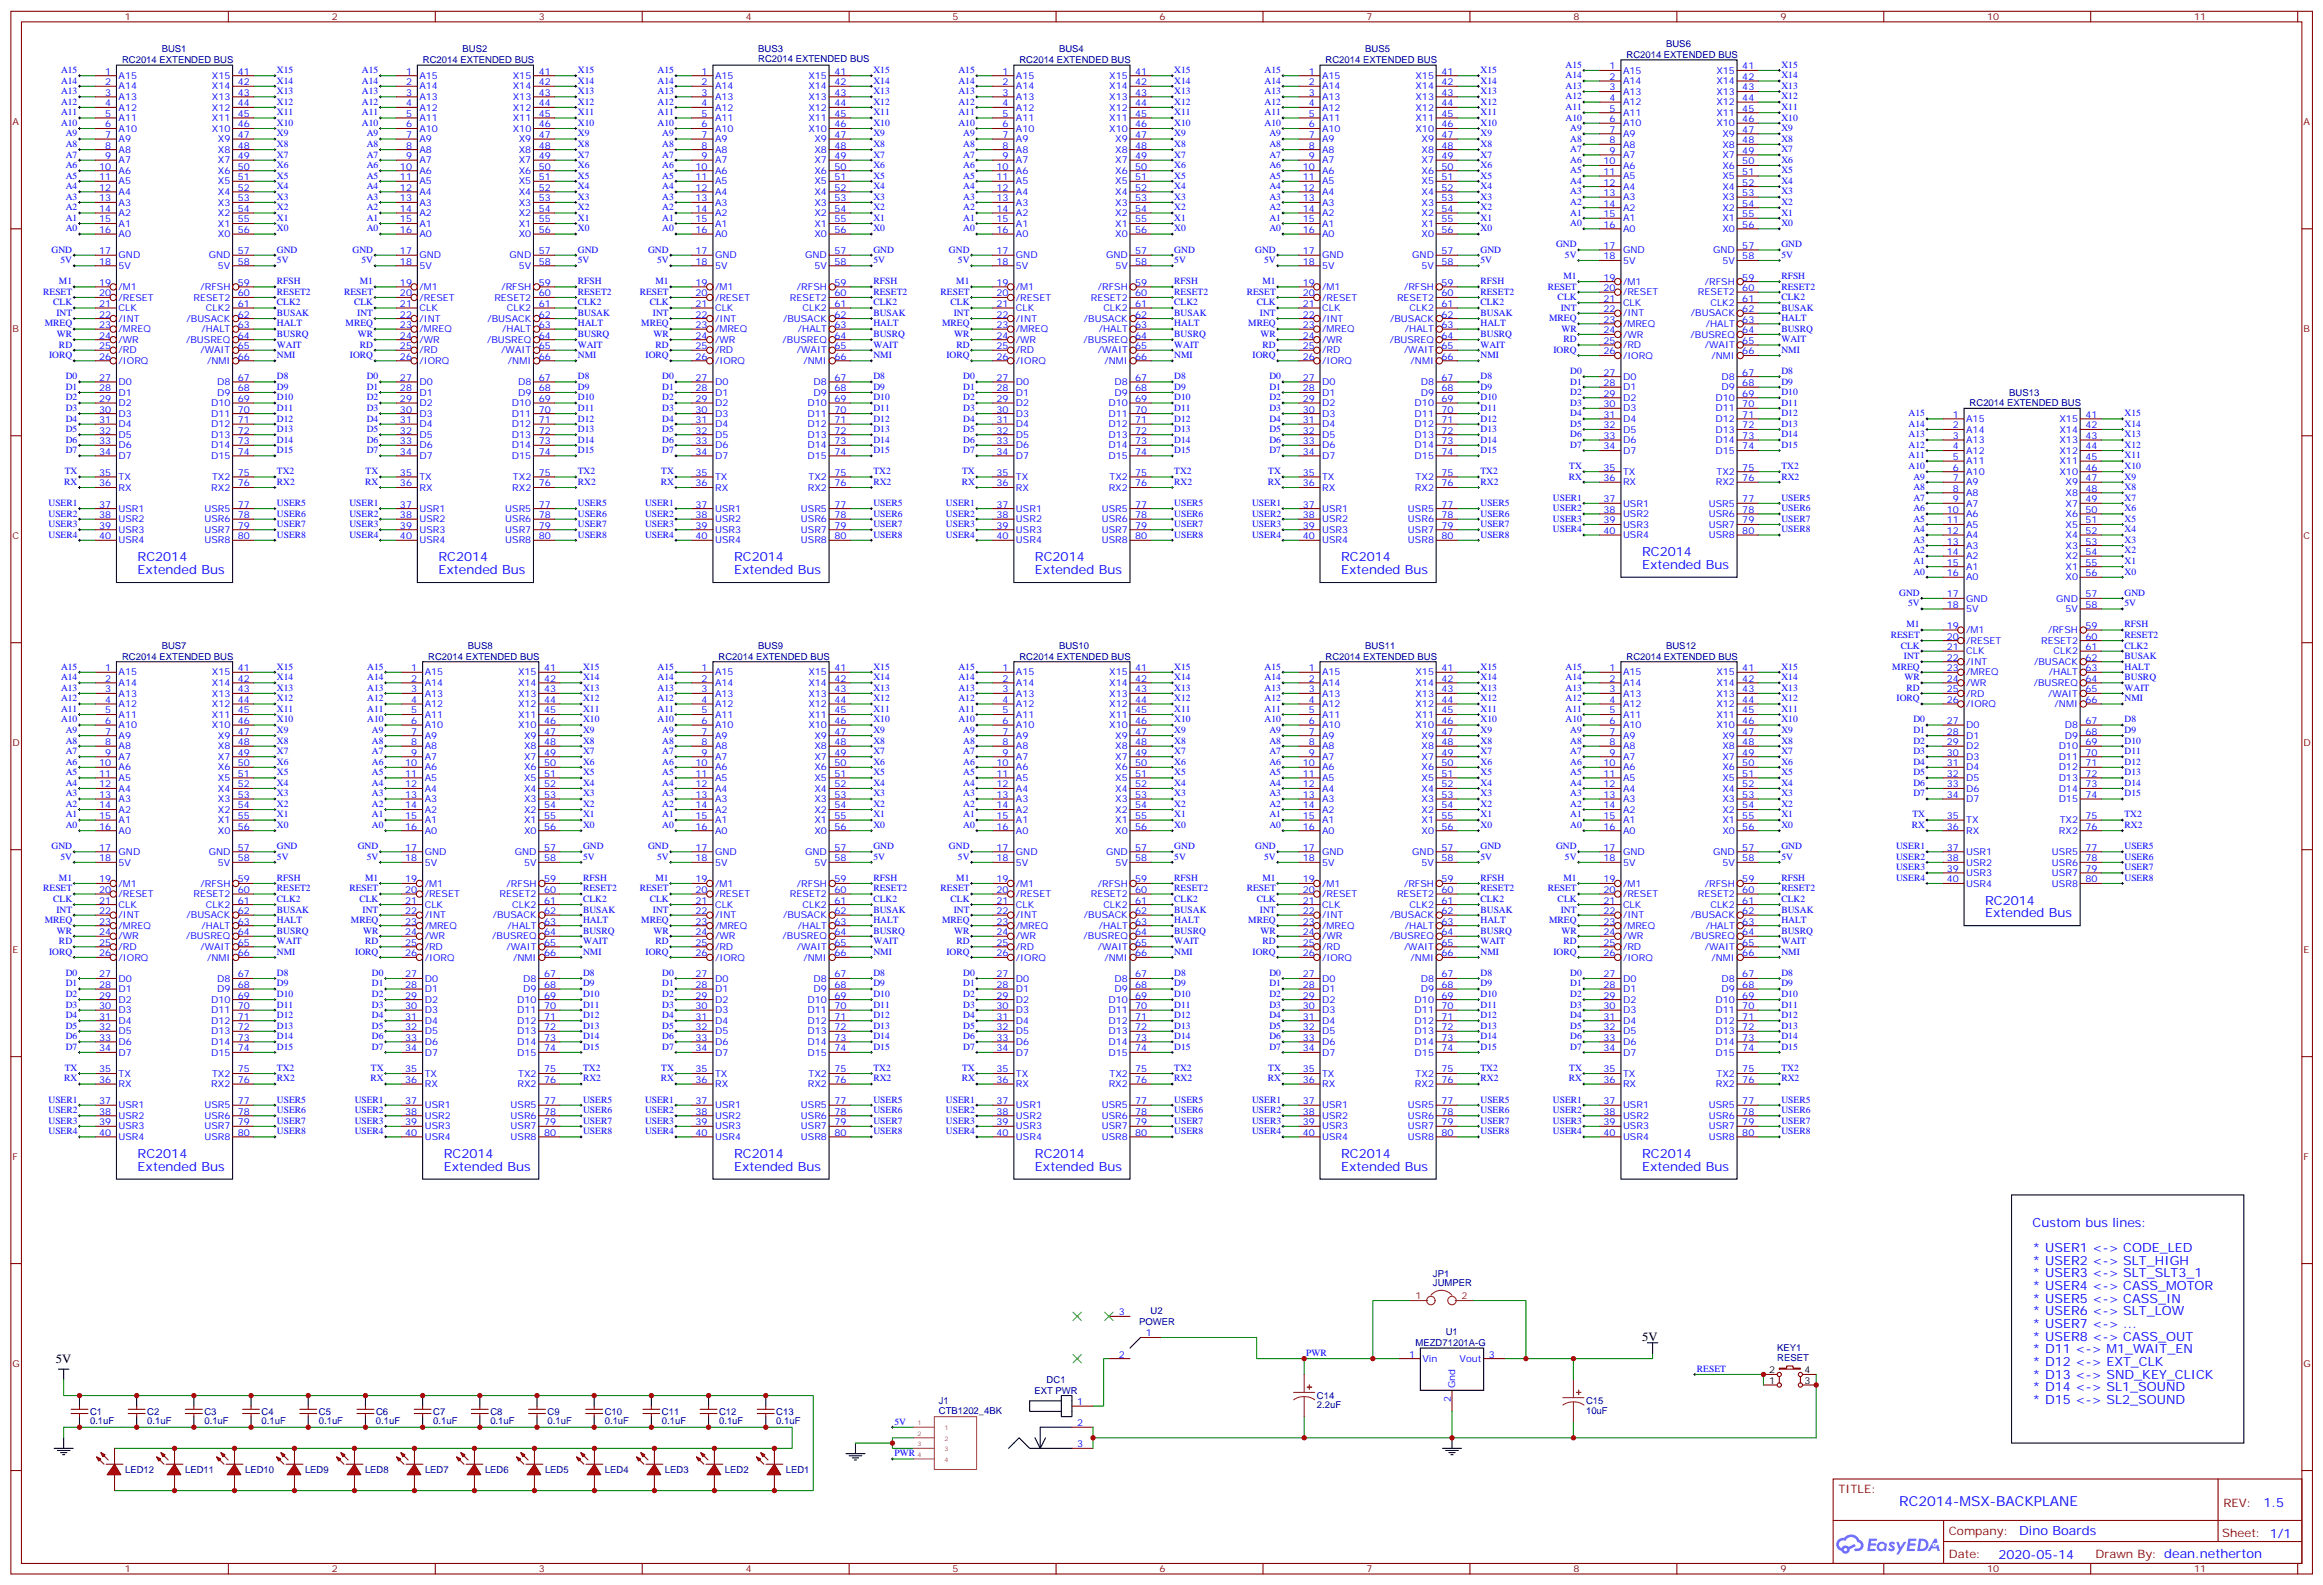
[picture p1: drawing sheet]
<svg xmlns="http://www.w3.org/2000/svg" width="776mm" height="530mm" viewBox="0 0 776 530" stroke-linecap="round" stroke-linejoin="round" font-family="sans-serif">
<defs><g id="words">
<text font-size="4.6" fill="#00f" x="634.6" y="503.2">RC2014-MSX-BACKPLANE</text>
<g font-size="4.2" fill="#00f">
<text x="548.7" y="185.8">RC2014</text>
<text x="46" y="187.6">RC2014</text>
<text x="46" y="191.8">Extended Bus</text>
<text x="146.5" y="187.6">RC2014</text>
<text x="146.5" y="191.8">Extended Bus</text>
<text x="245.3" y="187.6">RC2014</text>
<text x="245.3" y="191.8">Extended Bus</text>
<text x="345.8" y="187.6">RC2014</text>
<text x="345.8" y="191.8">Extended Bus</text>
<text x="448.1" y="187.6">RC2014</text>
<text x="448.1" y="191.8">Extended Bus</text>
<text x="548.7" y="190">Extended Bus</text>
<text x="663.3" y="302.2">RC2014</text>
<text x="663.3" y="306.5">Extended Bus</text>
<text x="46" y="386.9">RC2014</text>
<text x="148.3" y="386.9">RC2014</text>
<text x="245.3" y="386.9">RC2014</text>
<text x="345.8" y="386.9">RC2014</text>
<text x="448.1" y="386.9">RC2014</text>
<text x="548.7" y="386.9">RC2014</text>
<text x="46" y="391.1">Extended Bus</text>
<text x="148.3" y="391.1">Extended Bus</text>
<text x="245.3" y="391.1">Extended Bus</text>
<text x="345.8" y="391.1">Extended Bus</text>
<text x="448.1" y="391.1">Extended Bus</text>
<text x="548.7" y="391.1">Extended Bus</text>
<text x="679.2" y="409.8">Custom bus lines:</text>
<text x="679.2" y="418.3">* USER1 &lt;-&gt; CODE_LED</text>
<text x="679.2" y="422.5">* USER2 &lt;-&gt; SLT_HIGH</text>
<text x="679.2" y="426.8">* USER3 &lt;-&gt; SLT_SLT3_1</text>
<text x="679.2" y="431">* USER4 &lt;-&gt; CASS_MOTOR</text>
<text x="679.2" y="435.2">* USER5 &lt;-&gt; CASS_IN</text>
<text x="679.2" y="439.5">* USER6 &lt;-&gt; SLT_LOW</text>
<text x="679.2" y="443.7">* USER7 &lt;-&gt; ...</text>
<text x="679.2" y="447.9">* USER8 &lt;-&gt; CASS_OUT</text>
<text x="679.2" y="452.2">* D11 &lt;-&gt; M1_WAIT_EN</text>
<text x="679.2" y="456.4">* D12 &lt;-&gt; EXT_CLK</text>
<text x="679.2" y="460.6">* D13 &lt;-&gt; SND_KEY_CLICK</text>
<text x="679.2" y="464.9">* D14 &lt;-&gt; SL1_SOUND</text>
<text x="679.2" y="469.1">* D15 &lt;-&gt; SL2_SOUND</text>
<text x="756.3" y="503.4">1.5</text>
<text x="674.7" y="513">Dino Boards</text>
<text x="667.8" y="520.8">2020-05-14</text>
</g>
<g font-size="4.2">
<text x="548.7" y="447.9">5V</text>
<text x="18.6" y="455.3">5V</text>
</g>
<g font-size="3.9" fill="#800">
<text x="614.3" y="498.7">TITLE:</text>
<text x="742.9" y="503.4">REV:</text>
<text x="651.2" y="512.9">Company:</text>
<text x="742.6" y="513.5">Sheet: 1/1</text>
<text x="651.2" y="520.6">Date:</text>
<text x="700.2" y="520.7">Drawn By: dean.netherton</text>
</g>
<g font-size="3.2" fill="#800">
<text x="41.7" y="6.8">1</text>
<text x="110.9" y="6.8">2</text>
<text x="180" y="6.8">3</text>
<text x="249.2" y="6.8">4</text>
<text x="318.3" y="6.8">5</text>
<text x="387.5" y="6.8">6</text>
<text x="456.6" y="6.8">7</text>
<text x="525.7" y="6.8">8</text>
<text x="594.9" y="6.8">9</text>
<text x="664" y="6.8">10</text>
<text x="733.2" y="6.8">11</text>
<text x="4.2" y="41.9">A</text>
<text x="769.7" y="41.9">A</text>
<text x="4.2" y="111">B</text>
<text x="769.7" y="111">B</text>
<text x="4.2" y="180.2">C</text>
<text x="769.7" y="180.2">C</text>
<text x="4.2" y="249.3">D</text>
<text x="769.7" y="249.3">D</text>
<text x="4.2" y="318.5">E</text>
<text x="769.7" y="318.5">E</text>
<text x="4.2" y="387.6">F</text>
<text x="769.7" y="387.6">F</text>
<text x="4.2" y="456.7">G</text>
<text x="769.7" y="456.7">G</text>
<text x="41.7" y="525.4">1</text>
<text x="110.9" y="525.4">2</text>
<text x="180" y="525.4">3</text>
<text x="249.2" y="525.4">4</text>
<text x="318.3" y="525.4">5</text>
<text x="387.5" y="525.4">6</text>
<text x="456.6" y="525.4">7</text>
<text x="525.7" y="525.4">8</text>
<text x="594.9" y="525.4">9</text>
<text x="664" y="525.4">10</text>
<text x="733.2" y="525.4">11</text>
</g>
<g font-size="3.2" fill="#000080">
<text x="54" y="17.5">BUS1</text>
<text x="154.6" y="17.5">BUS2</text>
<text x="253.3" y="17.5">BUS3</text>
<text x="353.9" y="17.5">BUS4</text>
<text x="456.2" y="17.5">BUS5</text>
<text x="556.7" y="15.7">BUS6</text>
<text x="40.8" y="21.1">RC2014 EXTENDED BUS</text>
<text x="141.3" y="21.1">RC2014 EXTENDED BUS</text>
<text x="253.3" y="20.7">RC2014 EXTENDED BUS</text>
<text x="340.6" y="21.1">RC2014 EXTENDED BUS</text>
<text x="442.9" y="21.1">RC2014 EXTENDED BUS</text>
<text x="543.5" y="19.4">RC2014 EXTENDED BUS</text>
<text x="658.1" y="135.8">RC2014 EXTENDED BUS</text>
<text x="671.4" y="132.1">BUS13</text>
<text x="40.8" y="220.4">RC2014 EXTENDED BUS</text>
<text x="54" y="216.8">BUS7</text>
<text x="143.1" y="220.4">RC2014 EXTENDED BUS</text>
<text x="156.3" y="216.8">BUS8</text>
<text x="240.1" y="220.4">RC2014 EXTENDED BUS</text>
<text x="253.3" y="216.8">BUS9</text>
<text x="340.6" y="220.4">RC2014 EXTENDED BUS</text>
<text x="353.9" y="216.8">BUS10</text>
<text x="442.9" y="220.4">RC2014 EXTENDED BUS</text>
<text x="456.2" y="216.8">BUS11</text>
<text x="543.5" y="220.4">RC2014 EXTENDED BUS</text>
<text x="556.7" y="216.8">BUS12</text>
<text x="478.8" y="429.8">JUMPER</text>
<text x="478.8" y="426.6">JP1</text>
<text x="380.6" y="442.7">POWER</text>
<text x="384.4" y="439.2">U2</text>
<text x="473" y="449.8">MEZD71201A-G</text>
<text x="483.1" y="446.1">U1</text>
<text x="593.9" y="454.6">RESET</text>
<text x="593.9" y="451.4">KEY1</text>
<text x="345.7" y="465.7">EXT PWR</text>
<text x="349.7" y="462">DC1</text>
<text x="440" y="467.4">C14</text>
<text x="30.1" y="472.7">C1</text>
<text x="49.2" y="472.7">C2</text>
<text x="68.3" y="472.7">C3</text>
<text x="87.4" y="472.7">C4</text>
<text x="106.5" y="472.7">C5</text>
<text x="125.6" y="472.7">C6</text>
<text x="144.7" y="472.7">C7</text>
<text x="163.9" y="472.7">C8</text>
<text x="183" y="472.7">C9</text>
<text x="202.1" y="472.7">C10</text>
<text x="221.2" y="472.7">C11</text>
<text x="240.3" y="472.7">C12</text>
<text x="259.4" y="472.7">C13</text>
<text x="313.7" y="472.3">CTB1202_4BK</text>
<text x="313.7" y="469.1">J1</text>
<text x="440" y="470.6">2.2uF</text>
<text x="530" y="472.3">10uF</text>
<text x="530" y="469.2">C15</text>
<text x="30.1" y="475.9">0.1uF</text>
<text x="49.2" y="475.9">0.1uF</text>
<text x="68.3" y="475.9">0.1uF</text>
<text x="87.4" y="475.9">0.1uF</text>
<text x="106.5" y="475.9">0.1uF</text>
<text x="125.6" y="475.9">0.1uF</text>
<text x="144.7" y="475.9">0.1uF</text>
<text x="163.9" y="475.9">0.1uF</text>
<text x="183" y="475.9">0.1uF</text>
<text x="202.1" y="475.9">0.1uF</text>
<text x="221.2" y="475.9">0.1uF</text>
<text x="240.3" y="475.9">0.1uF</text>
<text x="259.4" y="475.9">0.1uF</text>
<text x="41.8" y="492.1">LED12</text>
<text x="61.8" y="492.1">LED11</text>
<text x="81.9" y="492.1">LED10</text>
<text x="101.9" y="492.1">LED9</text>
<text x="122" y="492.1">LED8</text>
<text x="142" y="492.1">LED7</text>
<text x="162.1" y="492.1">LED6</text>
<text x="182.1" y="492.1">LED5</text>
<text x="202.2" y="492.1">LED4</text>
<text x="222.2" y="492.1">LED3</text>
<text x="242.2" y="492.1">LED2</text>
<text x="262.5" y="492.1">LED1</text>
</g>
<g font-size="3.2" fill="#00f">
<text x="523.1" y="22.6">A15</text>
<text x="537.8" y="23.2">1</text>
<text x="582.2" y="23.2">41</text>
<text x="595.2" y="22.6">X15</text>
<text x="20.4" y="24.4">A15</text>
<text x="20.4" y="27.9">A14</text>
<text x="35.1" y="24.9">1</text>
<text x="35.1" y="28.5">2</text>
<text x="39.6" y="26.4">A15</text>
<text x="39.6" y="29.9">A14</text>
<text x="70.8" y="26.4">X15</text>
<text x="70.8" y="29.9">X14</text>
<text x="79.5" y="24.9">41</text>
<text x="79.5" y="28.5">42</text>
<text x="92.5" y="27.9">X14</text>
<text x="92.5" y="24.4">X15</text>
<text x="120.9" y="27.9">A14</text>
<text x="120.9" y="24.4">A15</text>
<text x="135.7" y="24.9">1</text>
<text x="135.7" y="28.5">2</text>
<text x="140.2" y="26.4">A15</text>
<text x="140.2" y="29.9">A14</text>
<text x="171.3" y="26.4">X15</text>
<text x="171.3" y="29.9">X14</text>
<text x="180" y="24.9">41</text>
<text x="180" y="28.5">42</text>
<text x="193.1" y="24.4">X15</text>
<text x="193.1" y="27.9">X14</text>
<text x="219.7" y="24.4">A15</text>
<text x="219.7" y="27.9">A14</text>
<text x="234.4" y="24.9">1</text>
<text x="234.4" y="28.5">2</text>
<text x="238.9" y="26.4">A15</text>
<text x="238.9" y="29.9">A14</text>
<text x="270.1" y="26.4">X15</text>
<text x="270.1" y="29.9">X14</text>
<text x="278.8" y="24.9">41</text>
<text x="278.8" y="28.5">42</text>
<text x="291.9" y="24.4">X15</text>
<text x="291.9" y="27.9">X14</text>
<text x="320.3" y="27.9">A14</text>
<text x="320.3" y="24.4">A15</text>
<text x="335" y="24.9">1</text>
<text x="335" y="28.5">2</text>
<text x="339.5" y="26.4">A15</text>
<text x="339.5" y="29.9">A14</text>
<text x="370.7" y="26.4">X15</text>
<text x="370.7" y="29.9">X14</text>
<text x="379.3" y="24.9">41</text>
<text x="379.3" y="28.5">42</text>
<text x="392.4" y="24.4">X15</text>
<text x="392.4" y="27.9">X14</text>
<text x="422.6" y="27.9">A14</text>
<text x="422.6" y="24.4">A15</text>
<text x="437.3" y="24.9">1</text>
<text x="437.3" y="28.5">2</text>
<text x="441.8" y="26.4">A15</text>
<text x="441.8" y="29.9">A14</text>
<text x="473" y="26.4">X15</text>
<text x="473" y="29.9">X14</text>
<text x="481.6" y="24.9">41</text>
<text x="481.6" y="28.5">42</text>
<text x="494.7" y="24.4">X15</text>
<text x="494.7" y="27.9">X14</text>
<text x="523.1" y="29.7">A13</text>
<text x="523.1" y="26.2">A14</text>
<text x="537.8" y="26.7">2</text>
<text x="542.3" y="24.6">A15</text>
<text x="542.3" y="28.1">A14</text>
<text x="573.5" y="24.6">X15</text>
<text x="573.5" y="28.1">X14</text>
<text x="582.2" y="26.7">42</text>
<text x="595.2" y="26.2">X14</text>
<text x="595.2" y="29.7">X13</text>
<text x="20.4" y="31.5">A13</text>
<text x="20.4" y="35">A12</text>
<text x="35.1" y="32">3</text>
<text x="35.1" y="35.5">4</text>
<text x="39.6" y="33.4">A13</text>
<text x="70.8" y="33.4">X13</text>
<text x="79.5" y="32">43</text>
<text x="79.5" y="35.5">44</text>
<text x="92.5" y="35">X12</text>
<text x="92.5" y="31.5">X13</text>
<text x="120.9" y="35">A12</text>
<text x="120.9" y="31.5">A13</text>
<text x="135.7" y="32">3</text>
<text x="135.7" y="35.5">4</text>
<text x="140.2" y="33.4">A13</text>
<text x="171.3" y="33.4">X13</text>
<text x="180" y="32">43</text>
<text x="180" y="35.5">44</text>
<text x="193.1" y="31.5">X13</text>
<text x="193.1" y="35">X12</text>
<text x="219.7" y="31.5">A13</text>
<text x="219.7" y="35">A12</text>
<text x="234.4" y="32">3</text>
<text x="234.4" y="35.5">4</text>
<text x="238.9" y="33.4">A13</text>
<text x="270.1" y="33.4">X13</text>
<text x="278.8" y="32">43</text>
<text x="278.8" y="35.5">44</text>
<text x="291.9" y="31.5">X13</text>
<text x="291.9" y="35">X12</text>
<text x="320.3" y="35">A12</text>
<text x="320.3" y="31.5">A13</text>
<text x="335" y="32">3</text>
<text x="335" y="35.5">4</text>
<text x="339.5" y="33.4">A13</text>
<text x="370.7" y="33.4">X13</text>
<text x="379.3" y="32">43</text>
<text x="379.3" y="35.5">44</text>
<text x="392.4" y="31.5">X13</text>
<text x="392.4" y="35">X12</text>
<text x="422.6" y="35">A12</text>
<text x="422.6" y="31.5">A13</text>
<text x="437.3" y="32">3</text>
<text x="437.3" y="35.5">4</text>
<text x="441.8" y="33.4">A13</text>
<text x="473" y="33.4">X13</text>
<text x="481.6" y="32">43</text>
<text x="481.6" y="35.5">44</text>
<text x="494.7" y="31.5">X13</text>
<text x="494.7" y="35">X12</text>
<text x="523.1" y="33.2">A12</text>
<text x="537.8" y="30.2">3</text>
<text x="537.8" y="33.8">4</text>
<text x="542.3" y="31.6">A13</text>
<text x="542.3" y="35.2">A12</text>
<text x="573.5" y="31.6">X13</text>
<text x="573.5" y="35.2">X12</text>
<text x="582.2" y="30.2">43</text>
<text x="582.2" y="33.8">44</text>
<text x="595.2" y="33.2">X12</text>
<text x="20.4" y="38.5">A11</text>
<text x="35.1" y="39.1">5</text>
<text x="39.6" y="36.9">A12</text>
<text x="39.6" y="40.5">A11</text>
<text x="70.8" y="36.9">X12</text>
<text x="70.8" y="40.5">X11</text>
<text x="79.5" y="39.1">45</text>
<text x="92.5" y="38.5">X11</text>
<text x="120.9" y="38.5">A11</text>
<text x="135.7" y="39.1">5</text>
<text x="140.2" y="36.9">A12</text>
<text x="140.2" y="40.5">A11</text>
<text x="171.3" y="36.9">X12</text>
<text x="171.3" y="40.5">X11</text>
<text x="180" y="39.1">45</text>
<text x="193.1" y="38.5">X11</text>
<text x="219.7" y="38.5">A11</text>
<text x="234.4" y="39.1">5</text>
<text x="238.9" y="36.9">A12</text>
<text x="238.9" y="40.5">A11</text>
<text x="270.1" y="36.9">X12</text>
<text x="270.1" y="40.5">X11</text>
<text x="278.8" y="39.1">45</text>
<text x="291.9" y="38.5">X11</text>
<text x="320.3" y="38.5">A11</text>
<text x="335" y="39.1">5</text>
<text x="339.5" y="36.9">A12</text>
<text x="339.5" y="40.5">A11</text>
<text x="370.7" y="36.9">X12</text>
<text x="370.7" y="40.5">X11</text>
<text x="379.3" y="39.1">45</text>
<text x="392.4" y="38.5">X11</text>
<text x="422.6" y="38.5">A11</text>
<text x="437.3" y="39.1">5</text>
<text x="441.8" y="36.9">A12</text>
<text x="441.8" y="40.5">A11</text>
<text x="473" y="36.9">X12</text>
<text x="473" y="40.5">X11</text>
<text x="481.6" y="39.1">45</text>
<text x="494.7" y="38.5">X11</text>
<text x="523.1" y="40.3">A10</text>
<text x="523.1" y="36.8">A11</text>
<text x="537.8" y="37.3">5</text>
<text x="537.8" y="40.8">6</text>
<text x="542.3" y="38.7">A11</text>
<text x="573.5" y="38.7">X11</text>
<text x="582.2" y="37.3">45</text>
<text x="582.2" y="40.8">46</text>
<text x="595.2" y="36.8">X11</text>
<text x="595.2" y="40.3">X10</text>
<text x="20.4" y="42.1">A10</text>
<text x="22" y="45.6">A9</text>
<text x="35.1" y="42.6">6</text>
<text x="35.1" y="46.1">7</text>
<text x="39.6" y="44">A10</text>
<text x="39.6" y="47.5">A9</text>
<text x="70.8" y="44">X10</text>
<text x="72.8" y="47.5">X9</text>
<text x="79.5" y="42.6">46</text>
<text x="79.5" y="46.1">47</text>
<text x="92.5" y="45.6">X9</text>
<text x="92.5" y="42.1">X10</text>
<text x="120.9" y="42.1">A10</text>
<text x="122.5" y="45.6">A9</text>
<text x="135.7" y="42.6">6</text>
<text x="135.7" y="46.1">7</text>
<text x="140.2" y="44">A10</text>
<text x="140.2" y="47.5">A9</text>
<text x="171.3" y="44">X10</text>
<text x="173.4" y="47.5">X9</text>
<text x="180" y="42.6">46</text>
<text x="180" y="46.1">47</text>
<text x="193.1" y="42.1">X10</text>
<text x="193.1" y="45.6">X9</text>
<text x="219.7" y="42.1">A10</text>
<text x="221.3" y="45.6">A9</text>
<text x="234.4" y="42.6">6</text>
<text x="234.4" y="46.1">7</text>
<text x="238.9" y="44">A10</text>
<text x="238.9" y="47.5">A9</text>
<text x="270.1" y="44">X10</text>
<text x="272.1" y="47.5">X9</text>
<text x="278.8" y="42.6">46</text>
<text x="278.8" y="46.1">47</text>
<text x="291.9" y="42.1">X10</text>
<text x="291.9" y="45.6">X9</text>
<text x="320.3" y="42.1">A10</text>
<text x="321.8" y="45.6">A9</text>
<text x="335" y="42.6">6</text>
<text x="335" y="46.1">7</text>
<text x="339.5" y="44">A10</text>
<text x="339.5" y="47.5">A9</text>
<text x="370.7" y="44">X10</text>
<text x="372.7" y="47.5">X9</text>
<text x="379.3" y="42.6">46</text>
<text x="379.3" y="46.1">47</text>
<text x="392.4" y="42.1">X10</text>
<text x="392.4" y="45.6">X9</text>
<text x="422.6" y="42.1">A10</text>
<text x="424.2" y="45.6">A9</text>
<text x="437.3" y="42.6">6</text>
<text x="437.3" y="46.1">7</text>
<text x="441.8" y="44">A10</text>
<text x="441.8" y="47.5">A9</text>
<text x="473" y="44">X10</text>
<text x="475" y="47.5">X9</text>
<text x="481.6" y="42.6">46</text>
<text x="481.6" y="46.1">47</text>
<text x="494.7" y="42.1">X10</text>
<text x="494.7" y="45.6">X9</text>
<text x="524.7" y="47.3">A8</text>
<text x="524.7" y="43.8">A9</text>
<text x="537.8" y="44.3">7</text>
<text x="537.8" y="47.9">8</text>
<text x="542.3" y="42.2">A10</text>
<text x="542.3" y="45.8">A9</text>
<text x="573.5" y="42.2">X10</text>
<text x="575.5" y="45.8">X9</text>
<text x="582.2" y="44.3">47</text>
<text x="582.2" y="47.9">48</text>
<text x="595.2" y="43.8">X9</text>
<text x="595.2" y="47.3">X8</text>
<text x="22" y="49.1">A8</text>
<text x="22" y="52.6">A7</text>
<text x="35.1" y="49.6">8</text>
<text x="35.1" y="53.2">9</text>
<text x="39.6" y="51">A8</text>
<text x="72.8" y="51">X8</text>
<text x="79.5" y="49.6">48</text>
<text x="79.5" y="53.2">49</text>
<text x="92.5" y="52.6">X7</text>
<text x="92.5" y="49.1">X8</text>
<text x="122.5" y="52.6">A7</text>
<text x="122.5" y="49.1">A8</text>
<text x="135.7" y="49.6">8</text>
<text x="135.7" y="53.2">9</text>
<text x="140.2" y="51">A8</text>
<text x="173.4" y="51">X8</text>
<text x="180" y="49.6">48</text>
<text x="180" y="53.2">49</text>
<text x="193.1" y="49.1">X8</text>
<text x="193.1" y="52.6">X7</text>
<text x="221.3" y="49.1">A8</text>
<text x="221.3" y="52.6">A7</text>
<text x="234.4" y="49.6">8</text>
<text x="234.4" y="53.2">9</text>
<text x="238.9" y="51">A8</text>
<text x="272.1" y="51">X8</text>
<text x="278.8" y="49.6">48</text>
<text x="278.8" y="53.2">49</text>
<text x="291.9" y="49.1">X8</text>
<text x="291.9" y="52.6">X7</text>
<text x="321.8" y="52.6">A7</text>
<text x="321.8" y="49.1">A8</text>
<text x="335" y="49.6">8</text>
<text x="335" y="53.2">9</text>
<text x="339.5" y="51">A8</text>
<text x="372.7" y="51">X8</text>
<text x="379.3" y="49.6">48</text>
<text x="379.3" y="53.2">49</text>
<text x="392.4" y="49.1">X8</text>
<text x="392.4" y="52.6">X7</text>
<text x="424.2" y="52.6">A7</text>
<text x="424.2" y="49.1">A8</text>
<text x="437.3" y="49.6">8</text>
<text x="437.3" y="53.2">9</text>
<text x="441.8" y="51">A8</text>
<text x="475" y="51">X8</text>
<text x="481.6" y="49.6">48</text>
<text x="481.6" y="53.2">49</text>
<text x="494.7" y="49.1">X8</text>
<text x="494.7" y="52.6">X7</text>
<text x="524.7" y="50.9">A7</text>
<text x="537.8" y="51.4">9</text>
<text x="542.3" y="49.3">A8</text>
<text x="542.3" y="52.8">A7</text>
<text x="575.5" y="49.3">X8</text>
<text x="575.5" y="52.8">X7</text>
<text x="582.2" y="51.4">49</text>
<text x="595.2" y="50.9">X7</text>
<text x="22" y="56.2">A6</text>
<text x="22" y="59.7">A5</text>
<text x="33.1" y="56.7">10</text>
<text x="39.6" y="54.6">A7</text>
<text x="39.6" y="58.1">A6</text>
<text x="72.8" y="54.6">X7</text>
<text x="72.8" y="58.1">X6</text>
<text x="79.5" y="56.7">50</text>
<text x="92.5" y="59.7">X5</text>
<text x="92.5" y="56.2">X6</text>
<text x="122.5" y="59.7">A5</text>
<text x="122.5" y="56.2">A6</text>
<text x="133.7" y="56.7">10</text>
<text x="140.2" y="54.6">A7</text>
<text x="140.2" y="58.1">A6</text>
<text x="173.4" y="54.6">X7</text>
<text x="173.4" y="58.1">X6</text>
<text x="180" y="56.7">50</text>
<text x="193.1" y="56.2">X6</text>
<text x="193.1" y="59.7">X5</text>
<text x="221.3" y="56.2">A6</text>
<text x="221.3" y="59.7">A5</text>
<text x="232.4" y="56.7">10</text>
<text x="238.9" y="54.6">A7</text>
<text x="238.9" y="58.1">A6</text>
<text x="272.1" y="54.6">X7</text>
<text x="272.1" y="58.1">X6</text>
<text x="278.8" y="56.7">50</text>
<text x="291.9" y="56.2">X6</text>
<text x="291.9" y="59.7">X5</text>
<text x="321.8" y="59.7">A5</text>
<text x="321.8" y="56.2">A6</text>
<text x="333" y="56.7">10</text>
<text x="339.5" y="54.6">A7</text>
<text x="339.5" y="58.1">A6</text>
<text x="372.7" y="54.6">X7</text>
<text x="372.7" y="58.1">X6</text>
<text x="379.3" y="56.7">50</text>
<text x="392.4" y="56.2">X6</text>
<text x="392.4" y="59.7">X5</text>
<text x="424.2" y="59.7">A5</text>
<text x="424.2" y="56.2">A6</text>
<text x="435.3" y="56.7">10</text>
<text x="441.8" y="54.6">A7</text>
<text x="441.8" y="58.1">A6</text>
<text x="475" y="54.6">X7</text>
<text x="475" y="58.1">X6</text>
<text x="481.6" y="56.7">50</text>
<text x="494.7" y="56.2">X6</text>
<text x="494.7" y="59.7">X5</text>
<text x="524.7" y="57.9">A5</text>
<text x="524.7" y="54.4">A6</text>
<text x="535.8" y="54.9">10</text>
<text x="535.8" y="58.5">11</text>
<text x="542.3" y="56.3">A6</text>
<text x="542.3" y="59.9">A5</text>
<text x="575.5" y="56.3">X6</text>
<text x="575.5" y="59.9">X5</text>
<text x="582.2" y="54.9">50</text>
<text x="582.2" y="58.5">51</text>
<text x="595.2" y="54.4">X6</text>
<text x="595.2" y="57.9">X5</text>
<text x="22" y="63.2">A4</text>
<text x="33.1" y="60.2">11</text>
<text x="33.1" y="63.7">12</text>
<text x="39.6" y="61.6">A5</text>
<text x="39.6" y="65.2">A4</text>
<text x="72.8" y="61.6">X5</text>
<text x="72.8" y="65.2">X4</text>
<text x="79.5" y="60.2">51</text>
<text x="79.5" y="63.7">52</text>
<text x="92.5" y="63.2">X4</text>
<text x="122.5" y="63.2">A4</text>
<text x="133.7" y="60.2">11</text>
<text x="133.7" y="63.7">12</text>
<text x="140.2" y="61.6">A5</text>
<text x="140.2" y="65.2">A4</text>
<text x="173.4" y="61.6">X5</text>
<text x="173.4" y="65.2">X4</text>
<text x="180" y="60.2">51</text>
<text x="180" y="63.7">52</text>
<text x="193.1" y="63.2">X4</text>
<text x="221.3" y="63.2">A4</text>
<text x="232.4" y="60.2">11</text>
<text x="232.4" y="63.7">12</text>
<text x="238.9" y="61.6">A5</text>
<text x="238.9" y="65.2">A4</text>
<text x="272.1" y="61.6">X5</text>
<text x="272.1" y="65.2">X4</text>
<text x="278.8" y="60.2">51</text>
<text x="278.8" y="63.7">52</text>
<text x="291.9" y="63.2">X4</text>
<text x="321.8" y="63.2">A4</text>
<text x="333" y="60.2">11</text>
<text x="333" y="63.7">12</text>
<text x="339.5" y="61.6">A5</text>
<text x="339.5" y="65.2">A4</text>
<text x="372.7" y="61.6">X5</text>
<text x="372.7" y="65.2">X4</text>
<text x="379.3" y="60.2">51</text>
<text x="379.3" y="63.7">52</text>
<text x="392.4" y="63.2">X4</text>
<text x="424.2" y="63.2">A4</text>
<text x="435.3" y="60.2">11</text>
<text x="435.3" y="63.7">12</text>
<text x="441.8" y="61.6">A5</text>
<text x="441.8" y="65.2">A4</text>
<text x="475" y="61.6">X5</text>
<text x="475" y="65.2">X4</text>
<text x="481.6" y="60.2">51</text>
<text x="481.6" y="63.7">52</text>
<text x="494.7" y="63.2">X4</text>
<text x="524.7" y="65">A3</text>
<text x="524.7" y="61.5">A4</text>
<text x="535.8" y="62">12</text>
<text x="535.8" y="65.5">13</text>
<text x="542.3" y="63.4">A4</text>
<text x="575.5" y="63.4">X4</text>
<text x="582.2" y="62">52</text>
<text x="582.2" y="65.5">53</text>
<text x="595.2" y="61.5">X4</text>
<text x="595.2" y="65">X3</text>
<text x="22" y="66.7">A3</text>
<text x="22" y="70.3">A2</text>
<text x="33.1" y="67.3">13</text>
<text x="33.1" y="70.8">14</text>
<text x="39.6" y="68.7">A3</text>
<text x="72.8" y="68.7">X3</text>
<text x="79.5" y="67.3">53</text>
<text x="79.5" y="70.8">54</text>
<text x="92.5" y="70.3">X2</text>
<text x="92.5" y="66.7">X3</text>
<text x="122.5" y="70.3">A2</text>
<text x="122.5" y="66.7">A3</text>
<text x="133.7" y="67.3">13</text>
<text x="133.7" y="70.8">14</text>
<text x="140.2" y="68.7">A3</text>
<text x="173.4" y="68.7">X3</text>
<text x="180" y="67.3">53</text>
<text x="180" y="70.8">54</text>
<text x="193.1" y="66.7">X3</text>
<text x="193.1" y="70.3">X2</text>
<text x="221.3" y="66.7">A3</text>
<text x="221.3" y="70.3">A2</text>
<text x="232.4" y="67.3">13</text>
<text x="232.4" y="70.8">14</text>
<text x="238.9" y="68.7">A3</text>
<text x="272.1" y="68.7">X3</text>
<text x="278.8" y="67.3">53</text>
<text x="278.8" y="70.8">54</text>
<text x="291.9" y="66.7">X3</text>
<text x="291.9" y="70.3">X2</text>
<text x="321.8" y="70.3">A2</text>
<text x="321.8" y="66.7">A3</text>
<text x="333" y="67.3">13</text>
<text x="333" y="70.8">14</text>
<text x="339.5" y="68.7">A3</text>
<text x="372.7" y="68.7">X3</text>
<text x="379.3" y="67.3">53</text>
<text x="379.3" y="70.8">54</text>
<text x="392.4" y="66.7">X3</text>
<text x="392.4" y="70.3">X2</text>
<text x="424.2" y="70.3">A2</text>
<text x="424.2" y="66.7">A3</text>
<text x="435.3" y="67.3">13</text>
<text x="435.3" y="70.8">14</text>
<text x="441.8" y="68.7">A3</text>
<text x="475" y="68.7">X3</text>
<text x="481.6" y="67.3">53</text>
<text x="481.6" y="70.8">54</text>
<text x="494.7" y="66.7">X3</text>
<text x="494.7" y="70.3">X2</text>
<text x="524.7" y="68.5">A2</text>
<text x="535.8" y="69">14</text>
<text x="542.3" y="66.9">A3</text>
<text x="542.3" y="70.4">A2</text>
<text x="575.5" y="66.9">X3</text>
<text x="575.5" y="70.4">X2</text>
<text x="582.2" y="69">54</text>
<text x="595.2" y="68.5">X2</text>
<text x="22" y="73.8">A1</text>
<text x="22" y="77.3">A0</text>
<text x="33.1" y="74.3">15</text>
<text x="33.1" y="77.9">16</text>
<text x="39.6" y="72.2">A2</text>
<text x="39.6" y="75.7">A1</text>
<text x="72.8" y="72.2">X2</text>
<text x="72.8" y="75.7">X1</text>
<text x="79.5" y="74.3">55</text>
<text x="79.5" y="77.9">56</text>
<text x="92.5" y="77.3">X0</text>
<text x="92.5" y="73.8">X1</text>
<text x="122.5" y="77.3">A0</text>
<text x="122.5" y="73.8">A1</text>
<text x="133.7" y="74.3">15</text>
<text x="133.7" y="77.9">16</text>
<text x="140.2" y="72.2">A2</text>
<text x="140.2" y="75.7">A1</text>
<text x="173.4" y="72.2">X2</text>
<text x="173.4" y="75.7">X1</text>
<text x="180" y="74.3">55</text>
<text x="180" y="77.9">56</text>
<text x="193.1" y="73.8">X1</text>
<text x="193.1" y="77.3">X0</text>
<text x="221.3" y="73.8">A1</text>
<text x="221.3" y="77.3">A0</text>
<text x="232.4" y="74.3">15</text>
<text x="232.4" y="77.9">16</text>
<text x="238.9" y="72.2">A2</text>
<text x="238.9" y="75.7">A1</text>
<text x="272.1" y="72.2">X2</text>
<text x="272.1" y="75.7">X1</text>
<text x="278.8" y="74.3">55</text>
<text x="278.8" y="77.9">56</text>
<text x="291.9" y="73.8">X1</text>
<text x="291.9" y="77.3">X0</text>
<text x="321.8" y="77.3">A0</text>
<text x="321.8" y="73.8">A1</text>
<text x="333" y="74.3">15</text>
<text x="333" y="77.9">16</text>
<text x="339.5" y="72.2">A2</text>
<text x="339.5" y="75.7">A1</text>
<text x="372.7" y="72.2">X2</text>
<text x="372.7" y="75.7">X1</text>
<text x="379.3" y="74.3">55</text>
<text x="379.3" y="77.9">56</text>
<text x="392.4" y="73.8">X1</text>
<text x="392.4" y="77.3">X0</text>
<text x="424.2" y="77.3">A0</text>
<text x="424.2" y="73.8">A1</text>
<text x="435.3" y="74.3">15</text>
<text x="435.3" y="77.9">16</text>
<text x="441.8" y="72.2">A2</text>
<text x="441.8" y="75.7">A1</text>
<text x="475" y="72.2">X2</text>
<text x="475" y="75.7">X1</text>
<text x="481.6" y="74.3">55</text>
<text x="481.6" y="77.9">56</text>
<text x="494.7" y="73.8">X1</text>
<text x="494.7" y="77.3">X0</text>
<text x="524.7" y="75.6">A0</text>
<text x="524.7" y="72">A1</text>
<text x="535.8" y="72.6">15</text>
<text x="535.8" y="76.1">16</text>
<text x="542.3" y="74">A1</text>
<text x="542.3" y="77.5">A0</text>
<text x="575.5" y="74">X1</text>
<text x="575.5" y="77.5">X0</text>
<text x="582.2" y="72.6">55</text>
<text x="582.2" y="76.1">56</text>
<text x="595.2" y="72">X1</text>
<text x="595.2" y="75.6">X0</text>
<text x="39.6" y="79.3">A0</text>
<text x="72.8" y="79.3">X0</text>
<text x="140.2" y="79.3">A0</text>
<text x="173.4" y="79.3">X0</text>
<text x="238.9" y="79.3">A0</text>
<text x="272.1" y="79.3">X0</text>
<text x="339.5" y="79.3">A0</text>
<text x="372.7" y="79.3">X0</text>
<text x="441.8" y="79.3">A0</text>
<text x="475" y="79.3">X0</text>
<text x="519.9" y="82.6">GND</text>
<text x="535.8" y="83.1">17</text>
<text x="582.2" y="83.1">57</text>
<text x="595.2" y="82.6">GND</text>
<text x="17.2" y="84.4">GND</text>
<text x="20.2" y="87.9">5V</text>
<text x="33.1" y="84.9">17</text>
<text x="33.1" y="88.4">18</text>
<text x="39.6" y="86.3">GND</text>
<text x="39.6" y="89.9">5V</text>
<text x="69.7" y="86.3">GND</text>
<text x="72.8" y="89.9">5V</text>
<text x="79.5" y="84.9">57</text>
<text x="79.5" y="88.4">58</text>
<text x="92.5" y="87.9">5V</text>
<text x="92.5" y="84.4">GND</text>
<text x="117.8" y="84.4">GND</text>
<text x="120.8" y="87.9">5V</text>
<text x="133.7" y="84.9">17</text>
<text x="133.7" y="88.4">18</text>
<text x="140.2" y="86.3">GND</text>
<text x="140.2" y="89.9">5V</text>
<text x="170.3" y="86.3">GND</text>
<text x="173.4" y="89.9">5V</text>
<text x="180" y="84.9">57</text>
<text x="180" y="88.4">58</text>
<text x="193.1" y="84.4">GND</text>
<text x="193.1" y="87.9">5V</text>
<text x="216.6" y="84.4">GND</text>
<text x="219.5" y="87.9">5V</text>
<text x="232.4" y="84.9">17</text>
<text x="232.4" y="88.4">18</text>
<text x="238.9" y="86.3">GND</text>
<text x="238.9" y="89.9">5V</text>
<text x="269" y="86.3">GND</text>
<text x="272.1" y="89.9">5V</text>
<text x="278.8" y="84.9">57</text>
<text x="278.8" y="88.4">58</text>
<text x="291.9" y="87.9">5V</text>
<text x="291.9" y="84.4">GND</text>
<text x="317.1" y="84.4">GND</text>
<text x="320.1" y="87.9">5V</text>
<text x="333" y="84.9">17</text>
<text x="333" y="88.4">18</text>
<text x="339.5" y="86.3">GND</text>
<text x="339.5" y="89.9">5V</text>
<text x="369.6" y="86.3">GND</text>
<text x="372.7" y="89.9">5V</text>
<text x="379.3" y="84.9">57</text>
<text x="379.3" y="88.4">58</text>
<text x="392.4" y="84.4">GND</text>
<text x="392.4" y="87.9">5V</text>
<text x="419.4" y="84.4">GND</text>
<text x="422.4" y="87.9">5V</text>
<text x="435.3" y="84.9">17</text>
<text x="435.3" y="88.4">18</text>
<text x="441.8" y="86.3">GND</text>
<text x="441.8" y="89.9">5V</text>
<text x="471.9" y="86.3">GND</text>
<text x="475" y="89.9">5V</text>
<text x="481.6" y="84.9">57</text>
<text x="481.6" y="88.4">58</text>
<text x="494.7" y="84.4">GND</text>
<text x="494.7" y="87.9">5V</text>
<text x="522.9" y="86.1">5V</text>
<text x="535.8" y="86.7">18</text>
<text x="542.3" y="84.6">GND</text>
<text x="542.3" y="88.1">5V</text>
<text x="572.4" y="84.6">GND</text>
<text x="575.5" y="88.1">5V</text>
<text x="582.2" y="86.7">58</text>
<text x="595.2" y="86.1">5V</text>
<text x="19.7" y="95">M1</text>
<text x="33.1" y="95.5">19</text>
<text x="79.5" y="95.5">59</text>
<text x="92.5" y="95">RFSH</text>
<text x="120.2" y="95">M1</text>
<text x="133.7" y="95.5">19</text>
<text x="180" y="95.5">59</text>
<text x="193.1" y="95">RFSH</text>
<text x="219" y="95">M1</text>
<text x="232.4" y="95.5">19</text>
<text x="278.8" y="95.5">59</text>
<text x="291.9" y="95">RFSH</text>
<text x="319.5" y="95">M1</text>
<text x="333" y="95.5">19</text>
<text x="379.3" y="95.5">59</text>
<text x="392.4" y="95">RFSH</text>
<text x="421.8" y="95">M1</text>
<text x="435.3" y="95.5">19</text>
<text x="481.6" y="95.5">59</text>
<text x="494.7" y="95">RFSH</text>
<text x="522.4" y="93.2">M1</text>
<text x="535.8" y="93.7">19</text>
<text x="542.3" y="95.1">/M1</text>
<text x="569.7" y="95.1">/RFSH</text>
<text x="582.2" y="93.7">59</text>
<text x="595.2" y="93.2">RFSH</text>
<text x="14.4" y="98.5">RESET</text>
<text x="33.1" y="99">20</text>
<text x="39.6" y="96.9">/M1</text>
<text x="39.6" y="100.4">/RESET</text>
<text x="64.7" y="100.4">RESET2</text>
<text x="67" y="96.9">/RFSH</text>
<text x="79.5" y="99">60</text>
<text x="92.5" y="98.5">RESET2</text>
<text x="115" y="98.5">RESET</text>
<text x="133.7" y="99">20</text>
<text x="140.2" y="96.9">/M1</text>
<text x="140.2" y="100.4">/RESET</text>
<text x="165.2" y="100.4">RESET2</text>
<text x="167.5" y="96.9">/RFSH</text>
<text x="180" y="99">60</text>
<text x="193.1" y="98.5">RESET2</text>
<text x="213.8" y="98.5">RESET</text>
<text x="232.4" y="99">20</text>
<text x="238.9" y="96.9">/M1</text>
<text x="238.9" y="100.4">/RESET</text>
<text x="264" y="100.4">RESET2</text>
<text x="266.3" y="96.9">/RFSH</text>
<text x="278.8" y="99">60</text>
<text x="291.9" y="98.5">RESET2</text>
<text x="314.3" y="98.5">RESET</text>
<text x="333" y="99">20</text>
<text x="339.5" y="96.9">/M1</text>
<text x="339.5" y="100.4">/RESET</text>
<text x="364.5" y="100.4">RESET2</text>
<text x="366.9" y="96.9">/RFSH</text>
<text x="379.3" y="99">60</text>
<text x="392.4" y="98.5">RESET2</text>
<text x="416.6" y="98.5">RESET</text>
<text x="435.3" y="99">20</text>
<text x="441.8" y="96.9">/M1</text>
<text x="441.8" y="100.4">/RESET</text>
<text x="466.8" y="100.4">RESET2</text>
<text x="469.2" y="96.9">/RFSH</text>
<text x="481.6" y="99">60</text>
<text x="494.7" y="98.5">RESET2</text>
<text x="517.2" y="96.7">RESET</text>
<text x="520.5" y="100.3">CLK</text>
<text x="535.8" y="97.3">20</text>
<text x="535.8" y="100.8">21</text>
<text x="542.3" y="98.7">/RESET</text>
<text x="567.4" y="98.7">RESET2</text>
<text x="582.2" y="97.3">60</text>
<text x="582.2" y="100.8">61</text>
<text x="595.2" y="96.7">RESET2</text>
<text x="595.2" y="100.3">CLK2</text>
<text x="17.8" y="102">CLK</text>
<text x="18.8" y="105.6">INT</text>
<text x="33.1" y="102.6">21</text>
<text x="33.1" y="106.1">22</text>
<text x="39.6" y="104">CLK</text>
<text x="39.6" y="107.5">/INT</text>
<text x="62.3" y="107.5">/BUSACK</text>
<text x="68.8" y="104">CLK2</text>
<text x="79.5" y="102.6">61</text>
<text x="79.5" y="106.1">62</text>
<text x="92.5" y="105.6">BUSAK</text>
<text x="92.5" y="102">CLK2</text>
<text x="118.3" y="102">CLK</text>
<text x="119.4" y="105.6">INT</text>
<text x="133.7" y="102.6">21</text>
<text x="133.7" y="106.1">22</text>
<text x="140.2" y="104">CLK</text>
<text x="140.2" y="107.5">/INT</text>
<text x="162.9" y="107.5">/BUSACK</text>
<text x="169.4" y="104">CLK2</text>
<text x="180" y="102.6">61</text>
<text x="180" y="106.1">62</text>
<text x="193.1" y="102">CLK2</text>
<text x="193.1" y="105.6">BUSAK</text>
<text x="217.1" y="102">CLK</text>
<text x="218.1" y="105.6">INT</text>
<text x="232.4" y="102.6">21</text>
<text x="232.4" y="106.1">22</text>
<text x="238.9" y="104">CLK</text>
<text x="238.9" y="107.5">/INT</text>
<text x="261.6" y="107.5">/BUSACK</text>
<text x="268.1" y="104">CLK2</text>
<text x="278.8" y="102.6">61</text>
<text x="278.8" y="106.1">62</text>
<text x="291.9" y="105.6">BUSAK</text>
<text x="291.9" y="102">CLK2</text>
<text x="317.6" y="102">CLK</text>
<text x="318.7" y="105.6">INT</text>
<text x="333" y="102.6">21</text>
<text x="333" y="106.1">22</text>
<text x="339.5" y="104">CLK</text>
<text x="339.5" y="107.5">/INT</text>
<text x="362.2" y="107.5">/BUSACK</text>
<text x="368.7" y="104">CLK2</text>
<text x="379.3" y="102.6">61</text>
<text x="379.3" y="106.1">62</text>
<text x="392.4" y="102">CLK2</text>
<text x="392.4" y="105.6">BUSAK</text>
<text x="419.9" y="102">CLK</text>
<text x="421" y="105.6">INT</text>
<text x="435.3" y="102.6">21</text>
<text x="435.3" y="106.1">22</text>
<text x="441.8" y="104">CLK</text>
<text x="441.8" y="107.5">/INT</text>
<text x="464.5" y="107.5">/BUSACK</text>
<text x="471" y="104">CLK2</text>
<text x="481.6" y="102.6">61</text>
<text x="481.6" y="106.1">62</text>
<text x="494.7" y="102">CLK2</text>
<text x="494.7" y="105.6">BUSAK</text>
<text x="517.7" y="107.3">MREQ</text>
<text x="521.5" y="103.8">INT</text>
<text x="535.8" y="104.3">22</text>
<text x="535.8" y="107.8">23</text>
<text x="542.3" y="102.2">CLK</text>
<text x="542.3" y="105.7">/INT</text>
<text x="565" y="105.7">/BUSACK</text>
<text x="571.5" y="102.2">CLK2</text>
<text x="582.2" y="104.3">62</text>
<text x="582.2" y="107.8">63</text>
<text x="595.2" y="103.8">BUSAK</text>
<text x="595.2" y="107.3">HALT</text>
<text x="15" y="109.1">MREQ</text>
<text x="19" y="112.6">WR</text>
<text x="33.1" y="109.6">23</text>
<text x="33.1" y="113.1">24</text>
<text x="39.6" y="111">/MREQ</text>
<text x="67.3" y="111">/HALT</text>
<text x="79.5" y="109.6">63</text>
<text x="79.5" y="113.1">64</text>
<text x="92.5" y="112.6">BUSRQ</text>
<text x="92.5" y="109.1">HALT</text>
<text x="115.5" y="109.1">MREQ</text>
<text x="119.6" y="112.6">WR</text>
<text x="133.7" y="109.6">23</text>
<text x="133.7" y="113.1">24</text>
<text x="140.2" y="111">/MREQ</text>
<text x="167.8" y="111">/HALT</text>
<text x="180" y="109.6">63</text>
<text x="180" y="113.1">64</text>
<text x="193.1" y="109.1">HALT</text>
<text x="193.1" y="112.6">BUSRQ</text>
<text x="214.3" y="109.1">MREQ</text>
<text x="218.3" y="112.6">WR</text>
<text x="232.4" y="109.6">23</text>
<text x="232.4" y="113.1">24</text>
<text x="238.9" y="111">/MREQ</text>
<text x="266.6" y="111">/HALT</text>
<text x="278.8" y="109.6">63</text>
<text x="278.8" y="113.1">64</text>
<text x="291.9" y="112.6">BUSRQ</text>
<text x="291.9" y="109.1">HALT</text>
<text x="314.8" y="109.1">MREQ</text>
<text x="318.9" y="112.6">WR</text>
<text x="333" y="109.6">23</text>
<text x="333" y="113.1">24</text>
<text x="339.5" y="111">/MREQ</text>
<text x="367.2" y="111">/HALT</text>
<text x="379.3" y="109.6">63</text>
<text x="379.3" y="113.1">64</text>
<text x="392.4" y="109.1">HALT</text>
<text x="392.4" y="112.6">BUSRQ</text>
<text x="417.1" y="109.1">MREQ</text>
<text x="421.2" y="112.6">WR</text>
<text x="435.3" y="109.6">23</text>
<text x="435.3" y="113.1">24</text>
<text x="441.8" y="111">/MREQ</text>
<text x="469.5" y="111">/HALT</text>
<text x="481.6" y="109.6">63</text>
<text x="481.6" y="113.1">64</text>
<text x="494.7" y="109.1">HALT</text>
<text x="494.7" y="112.6">BUSRQ</text>
<text x="521.7" y="110.8">WR</text>
<text x="535.8" y="111.4">24</text>
<text x="542.3" y="109.3">/MREQ</text>
<text x="542.3" y="112.8">/WR</text>
<text x="564.9" y="112.8">/BUSREQ</text>
<text x="570" y="109.3">/HALT</text>
<text x="582.2" y="111.4">64</text>
<text x="595.2" y="110.8">BUSRQ</text>
<text x="16.4" y="119.7">IORQ</text>
<text x="19.7" y="116.1">RD</text>
<text x="33.1" y="116.7">25</text>
<text x="39.6" y="114.5">/WR</text>
<text x="39.6" y="118.1">/RD</text>
<text x="62.2" y="114.5">/BUSREQ</text>
<text x="67" y="118.1">/WAIT</text>
<text x="79.5" y="116.7">65</text>
<text x="92.5" y="119.7">NMI</text>
<text x="92.5" y="116.1">WAIT</text>
<text x="116.9" y="119.7">IORQ</text>
<text x="120.3" y="116.1">RD</text>
<text x="133.7" y="116.7">25</text>
<text x="140.2" y="114.5">/WR</text>
<text x="140.2" y="118.1">/RD</text>
<text x="162.7" y="114.5">/BUSREQ</text>
<text x="167.5" y="118.1">/WAIT</text>
<text x="180" y="116.7">65</text>
<text x="193.1" y="116.1">WAIT</text>
<text x="193.1" y="119.7">NMI</text>
<text x="215.7" y="119.7">IORQ</text>
<text x="219" y="116.1">RD</text>
<text x="232.4" y="116.7">25</text>
<text x="238.9" y="114.5">/WR</text>
<text x="238.9" y="118.1">/RD</text>
<text x="261.5" y="114.5">/BUSREQ</text>
<text x="266.3" y="118.1">/WAIT</text>
<text x="278.8" y="116.7">65</text>
<text x="291.9" y="119.7">NMI</text>
<text x="291.9" y="116.1">WAIT</text>
<text x="316.2" y="119.7">IORQ</text>
<text x="319.6" y="116.1">RD</text>
<text x="333" y="116.7">25</text>
<text x="339.5" y="114.5">/WR</text>
<text x="339.5" y="118.1">/RD</text>
<text x="362.1" y="114.5">/BUSREQ</text>
<text x="366.8" y="118.1">/WAIT</text>
<text x="379.3" y="116.7">65</text>
<text x="392.4" y="116.1">WAIT</text>
<text x="392.4" y="119.7">NMI</text>
<text x="418.5" y="119.7">IORQ</text>
<text x="421.9" y="116.1">RD</text>
<text x="435.3" y="116.7">25</text>
<text x="441.8" y="114.5">/WR</text>
<text x="441.8" y="118.1">/RD</text>
<text x="464.4" y="114.5">/BUSREQ</text>
<text x="469.1" y="118.1">/WAIT</text>
<text x="481.6" y="116.7">65</text>
<text x="494.7" y="116.1">WAIT</text>
<text x="494.7" y="119.7">NMI</text>
<text x="519.1" y="117.9">IORQ</text>
<text x="522.4" y="114.4">RD</text>
<text x="535.8" y="114.9">25</text>
<text x="535.8" y="118.4">26</text>
<text x="542.3" y="116.3">/RD</text>
<text x="542.3" y="119.8">/IORQ</text>
<text x="569.7" y="116.3">/WAIT</text>
<text x="571.9" y="119.8">/NMI</text>
<text x="582.2" y="114.9">65</text>
<text x="582.2" y="118.4">66</text>
<text x="595.2" y="114.4">WAIT</text>
<text x="595.2" y="117.9">NMI</text>
<text x="33.1" y="120.2">26</text>
<text x="39.6" y="121.6">/IORQ</text>
<text x="69.2" y="121.6">/NMI</text>
<text x="79.5" y="120.2">66</text>
<text x="133.7" y="120.2">26</text>
<text x="140.2" y="121.6">/IORQ</text>
<text x="169.7" y="121.6">/NMI</text>
<text x="180" y="120.2">66</text>
<text x="232.4" y="120.2">26</text>
<text x="238.9" y="121.6">/IORQ</text>
<text x="268.5" y="121.6">/NMI</text>
<text x="278.8" y="120.2">66</text>
<text x="333" y="120.2">26</text>
<text x="339.5" y="121.6">/IORQ</text>
<text x="369" y="121.6">/NMI</text>
<text x="379.3" y="120.2">66</text>
<text x="435.3" y="120.2">26</text>
<text x="441.8" y="121.6">/IORQ</text>
<text x="471.4" y="121.6">/NMI</text>
<text x="481.6" y="120.2">66</text>
<text x="524.7" y="125">D0</text>
<text x="535.8" y="125.5">27</text>
<text x="582.2" y="125.5">67</text>
<text x="595.2" y="125">D8</text>
<text x="22" y="130.2">D1</text>
<text x="22" y="126.7">D0</text>
<text x="33.1" y="127.2">27</text>
<text x="33.1" y="130.8">28</text>
<text x="39.6" y="128.7">D0</text>
<text x="72.6" y="128.7">D8</text>
<text x="79.5" y="127.2">67</text>
<text x="79.5" y="130.8">68</text>
<text x="92.5" y="130.2">D9</text>
<text x="92.5" y="126.7">D8</text>
<text x="122.5" y="126.7">D0</text>
<text x="122.5" y="130.2">D1</text>
<text x="133.7" y="127.2">27</text>
<text x="133.7" y="130.8">28</text>
<text x="140.2" y="128.7">D0</text>
<text x="173.1" y="128.7">D8</text>
<text x="180" y="127.2">67</text>
<text x="180" y="130.8">68</text>
<text x="193.1" y="126.7">D8</text>
<text x="193.1" y="130.2">D9</text>
<text x="221.3" y="130.2">D1</text>
<text x="221.3" y="126.7">D0</text>
<text x="232.4" y="127.2">27</text>
<text x="232.4" y="130.8">28</text>
<text x="238.9" y="128.7">D0</text>
<text x="271.9" y="128.7">D8</text>
<text x="278.8" y="127.2">67</text>
<text x="278.8" y="130.8">68</text>
<text x="291.9" y="130.2">D9</text>
<text x="291.9" y="126.7">D8</text>
<text x="321.8" y="126.7">D0</text>
<text x="321.8" y="130.2">D1</text>
<text x="333" y="127.2">27</text>
<text x="333" y="130.8">28</text>
<text x="339.5" y="128.7">D0</text>
<text x="372.4" y="128.7">D8</text>
<text x="379.3" y="127.2">67</text>
<text x="379.3" y="130.8">68</text>
<text x="392.4" y="126.7">D8</text>
<text x="392.4" y="130.2">D9</text>
<text x="424.2" y="126.7">D0</text>
<text x="424.2" y="130.2">D1</text>
<text x="435.3" y="127.2">27</text>
<text x="435.3" y="130.8">28</text>
<text x="441.8" y="128.7">D0</text>
<text x="474.7" y="128.7">D8</text>
<text x="481.6" y="127.2">67</text>
<text x="481.6" y="130.8">68</text>
<text x="494.7" y="126.7">D8</text>
<text x="494.7" y="130.2">D9</text>
<text x="524.7" y="128.5">D1</text>
<text x="535.8" y="129">28</text>
<text x="542.3" y="126.9">D0</text>
<text x="542.3" y="130.4">D1</text>
<text x="575.3" y="126.9">D8</text>
<text x="575.3" y="130.4">D9</text>
<text x="582.2" y="129">68</text>
<text x="595.2" y="128.5">D9</text>
<text x="22" y="137.3">D3</text>
<text x="22" y="133.8">D2</text>
<text x="33.1" y="134.3">29</text>
<text x="33.1" y="137.8">30</text>
<text x="39.6" y="132.2">D1</text>
<text x="39.6" y="135.7">D2</text>
<text x="70.5" y="135.7">D10</text>
<text x="72.6" y="132.2">D9</text>
<text x="79.5" y="134.3">69</text>
<text x="79.5" y="137.8">70</text>
<text x="92.5" y="137.3">D11</text>
<text x="92.5" y="133.8">D10</text>
<text x="122.5" y="133.8">D2</text>
<text x="122.5" y="137.3">D3</text>
<text x="133.7" y="134.3">29</text>
<text x="133.7" y="137.8">30</text>
<text x="140.2" y="132.2">D1</text>
<text x="140.2" y="135.7">D2</text>
<text x="171.1" y="135.7">D10</text>
<text x="173.1" y="132.2">D9</text>
<text x="180" y="134.3">69</text>
<text x="180" y="137.8">70</text>
<text x="193.1" y="133.8">D10</text>
<text x="193.1" y="137.3">D11</text>
<text x="221.3" y="137.3">D3</text>
<text x="221.3" y="133.8">D2</text>
<text x="232.4" y="134.3">29</text>
<text x="232.4" y="137.8">30</text>
<text x="238.9" y="132.2">D1</text>
<text x="238.9" y="135.7">D2</text>
<text x="269.9" y="135.7">D10</text>
<text x="271.9" y="132.2">D9</text>
<text x="278.8" y="134.3">69</text>
<text x="278.8" y="137.8">70</text>
<text x="291.9" y="137.3">D11</text>
<text x="291.9" y="133.8">D10</text>
<text x="321.8" y="133.8">D2</text>
<text x="321.8" y="137.3">D3</text>
<text x="333" y="134.3">29</text>
<text x="333" y="137.8">30</text>
<text x="339.5" y="132.2">D1</text>
<text x="339.5" y="135.7">D2</text>
<text x="370.4" y="135.7">D10</text>
<text x="372.4" y="132.2">D9</text>
<text x="379.3" y="134.3">69</text>
<text x="379.3" y="137.8">70</text>
<text x="392.4" y="133.8">D10</text>
<text x="392.4" y="137.3">D11</text>
<text x="424.2" y="133.8">D2</text>
<text x="424.2" y="137.3">D3</text>
<text x="435.3" y="134.3">29</text>
<text x="435.3" y="137.8">30</text>
<text x="441.8" y="132.2">D1</text>
<text x="441.8" y="135.7">D2</text>
<text x="472.7" y="135.7">D10</text>
<text x="474.7" y="132.2">D9</text>
<text x="481.6" y="134.3">69</text>
<text x="481.6" y="137.8">70</text>
<text x="494.7" y="133.8">D10</text>
<text x="494.7" y="137.3">D11</text>
<text x="524.7" y="132">D2</text>
<text x="524.7" y="135.5">D3</text>
<text x="535.8" y="132.5">29</text>
<text x="535.8" y="136.1">30</text>
<text x="542.3" y="133.9">D2</text>
<text x="542.3" y="137.5">D3</text>
<text x="573.2" y="133.9">D10</text>
<text x="573.2" y="137.5">D11</text>
<text x="582.2" y="132.5">69</text>
<text x="582.2" y="136.1">70</text>
<text x="595.2" y="132">D10</text>
<text x="595.2" y="135.5">D11</text>
<text x="22" y="140.8">D4</text>
<text x="33.1" y="141.4">31</text>
<text x="39.6" y="139.2">D3</text>
<text x="39.6" y="142.8">D4</text>
<text x="70.5" y="139.2">D11</text>
<text x="70.5" y="142.8">D12</text>
<text x="79.5" y="141.4">71</text>
<text x="92.5" y="140.8">D12</text>
<text x="122.5" y="140.8">D4</text>
<text x="133.7" y="141.4">31</text>
<text x="140.2" y="139.2">D3</text>
<text x="140.2" y="142.8">D4</text>
<text x="171.1" y="139.2">D11</text>
<text x="171.1" y="142.8">D12</text>
<text x="180" y="141.4">71</text>
<text x="193.1" y="140.8">D12</text>
<text x="221.3" y="140.8">D4</text>
<text x="232.4" y="141.4">31</text>
<text x="238.9" y="139.2">D3</text>
<text x="238.9" y="142.8">D4</text>
<text x="269.9" y="139.2">D11</text>
<text x="269.9" y="142.8">D12</text>
<text x="278.8" y="141.4">71</text>
<text x="291.9" y="140.8">D12</text>
<text x="321.8" y="140.8">D4</text>
<text x="333" y="141.4">31</text>
<text x="339.5" y="139.2">D3</text>
<text x="339.5" y="142.8">D4</text>
<text x="370.4" y="139.2">D11</text>
<text x="370.4" y="142.8">D12</text>
<text x="379.3" y="141.4">71</text>
<text x="392.4" y="140.8">D12</text>
<text x="424.2" y="140.8">D4</text>
<text x="435.3" y="141.4">31</text>
<text x="441.8" y="139.2">D3</text>
<text x="441.8" y="142.8">D4</text>
<text x="472.7" y="139.2">D11</text>
<text x="472.7" y="142.8">D12</text>
<text x="481.6" y="141.4">71</text>
<text x="494.7" y="140.8">D12</text>
<text x="524.7" y="139.1">D4</text>
<text x="524.7" y="142.6">D5</text>
<text x="535.8" y="139.6">31</text>
<text x="535.8" y="143.1">32</text>
<text x="542.3" y="141">D4</text>
<text x="573.2" y="141">D12</text>
<text x="582.2" y="139.6">71</text>
<text x="582.2" y="143.1">72</text>
<text x="595.2" y="139.1">D12</text>
<text x="595.2" y="142.6">D13</text>
<text x="637.8" y="139.1">A15</text>
<text x="637.8" y="142.6">A14</text>
<text x="652.5" y="139.6">1</text>
<text x="652.5" y="143.1">2</text>
<text x="657" y="141">A15</text>
<text x="688.2" y="141">X15</text>
<text x="696.8" y="139.6">41</text>
<text x="696.8" y="143.1">42</text>
<text x="709.9" y="142.6">X14</text>
<text x="709.9" y="139.1">X15</text>
<text x="22" y="147.9">D6</text>
<text x="22" y="144.4">D5</text>
<text x="33.1" y="144.9">32</text>
<text x="33.1" y="148.4">33</text>
<text x="39.6" y="146.3">D5</text>
<text x="39.6" y="149.8">D6</text>
<text x="70.5" y="146.3">D13</text>
<text x="70.5" y="149.8">D14</text>
<text x="79.5" y="144.9">72</text>
<text x="79.5" y="148.4">73</text>
<text x="92.5" y="147.9">D14</text>
<text x="92.5" y="144.4">D13</text>
<text x="122.5" y="144.4">D5</text>
<text x="122.5" y="147.9">D6</text>
<text x="133.7" y="144.9">32</text>
<text x="133.7" y="148.4">33</text>
<text x="140.2" y="146.3">D5</text>
<text x="140.2" y="149.8">D6</text>
<text x="171.1" y="146.3">D13</text>
<text x="171.1" y="149.8">D14</text>
<text x="180" y="144.9">72</text>
<text x="180" y="148.4">73</text>
<text x="193.1" y="144.4">D13</text>
<text x="193.1" y="147.9">D14</text>
<text x="221.3" y="147.9">D6</text>
<text x="221.3" y="144.4">D5</text>
<text x="232.4" y="144.9">32</text>
<text x="232.4" y="148.4">33</text>
<text x="238.9" y="146.3">D5</text>
<text x="238.9" y="149.8">D6</text>
<text x="269.9" y="146.3">D13</text>
<text x="269.9" y="149.8">D14</text>
<text x="278.8" y="144.9">72</text>
<text x="278.8" y="148.4">73</text>
<text x="291.9" y="147.9">D14</text>
<text x="291.9" y="144.4">D13</text>
<text x="321.8" y="144.4">D5</text>
<text x="321.8" y="147.9">D6</text>
<text x="333" y="144.9">32</text>
<text x="333" y="148.4">33</text>
<text x="339.5" y="146.3">D5</text>
<text x="339.5" y="149.8">D6</text>
<text x="370.4" y="146.3">D13</text>
<text x="370.4" y="149.8">D14</text>
<text x="379.3" y="144.9">72</text>
<text x="379.3" y="148.4">73</text>
<text x="392.4" y="144.4">D13</text>
<text x="392.4" y="147.9">D14</text>
<text x="424.2" y="144.4">D5</text>
<text x="424.2" y="147.9">D6</text>
<text x="435.3" y="144.9">32</text>
<text x="435.3" y="148.4">33</text>
<text x="441.8" y="146.3">D5</text>
<text x="441.8" y="149.8">D6</text>
<text x="472.7" y="146.3">D13</text>
<text x="472.7" y="149.8">D14</text>
<text x="481.6" y="144.9">72</text>
<text x="481.6" y="148.4">73</text>
<text x="494.7" y="144.4">D13</text>
<text x="494.7" y="147.9">D14</text>
<text x="524.7" y="146.1">D6</text>
<text x="524.7" y="149.6">D7</text>
<text x="535.8" y="146.6">33</text>
<text x="542.3" y="144.5">D5</text>
<text x="542.3" y="148.1">D6</text>
<text x="573.2" y="144.5">D13</text>
<text x="573.2" y="148.1">D14</text>
<text x="582.2" y="146.6">73</text>
<text x="595.2" y="146.1">D14</text>
<text x="595.2" y="149.6">D15</text>
<text x="637.8" y="146.1">A13</text>
<text x="637.8" y="149.6">A12</text>
<text x="652.5" y="146.6">3</text>
<text x="657" y="144.5">A14</text>
<text x="657" y="148.1">A13</text>
<text x="688.2" y="144.5">X14</text>
<text x="688.2" y="148.1">X13</text>
<text x="696.8" y="146.6">43</text>
<text x="709.9" y="149.6">X12</text>
<text x="709.9" y="146.1">X13</text>
<text x="22" y="151.4">D7</text>
<text x="33.1" y="151.9">34</text>
<text x="39.6" y="153.4">D7</text>
<text x="70.5" y="153.4">D15</text>
<text x="79.5" y="151.9">74</text>
<text x="92.5" y="151.4">D15</text>
<text x="122.5" y="151.4">D7</text>
<text x="133.7" y="151.9">34</text>
<text x="140.2" y="153.4">D7</text>
<text x="171.1" y="153.4">D15</text>
<text x="180" y="151.9">74</text>
<text x="193.1" y="151.4">D15</text>
<text x="221.3" y="151.4">D7</text>
<text x="232.4" y="151.9">34</text>
<text x="238.9" y="153.4">D7</text>
<text x="269.9" y="153.4">D15</text>
<text x="278.8" y="151.9">74</text>
<text x="291.9" y="151.4">D15</text>
<text x="321.8" y="151.4">D7</text>
<text x="333" y="151.9">34</text>
<text x="339.5" y="153.4">D7</text>
<text x="370.4" y="153.4">D15</text>
<text x="379.3" y="151.9">74</text>
<text x="392.4" y="151.4">D15</text>
<text x="424.2" y="151.4">D7</text>
<text x="435.3" y="151.9">34</text>
<text x="441.8" y="153.4">D7</text>
<text x="472.7" y="153.4">D15</text>
<text x="481.6" y="151.9">74</text>
<text x="494.7" y="151.4">D15</text>
<text x="535.8" y="150.2">34</text>
<text x="542.3" y="151.6">D7</text>
<text x="573.2" y="151.6">D15</text>
<text x="582.2" y="150.2">74</text>
<text x="637.8" y="153.2">A11</text>
<text x="652.5" y="150.2">4</text>
<text x="652.5" y="153.7">5</text>
<text x="657" y="151.6">A12</text>
<text x="657" y="155.1">A11</text>
<text x="688.2" y="151.6">X12</text>
<text x="688.2" y="155.1">X11</text>
<text x="696.8" y="150.2">44</text>
<text x="696.8" y="153.7">45</text>
<text x="709.9" y="153.2">X11</text>
<text x="21.5" y="162">RX</text>
<text x="21.6" y="158.5">TX</text>
<text x="33.1" y="159">35</text>
<text x="39.6" y="160.4">TX</text>
<text x="70.9" y="160.4">TX2</text>
<text x="79.5" y="159">75</text>
<text x="92.5" y="162">RX2</text>
<text x="92.5" y="158.5">TX2</text>
<text x="122" y="162">RX</text>
<text x="122.2" y="158.5">TX</text>
<text x="133.7" y="159">35</text>
<text x="140.2" y="160.4">TX</text>
<text x="171.4" y="160.4">TX2</text>
<text x="180" y="159">75</text>
<text x="193.1" y="158.5">TX2</text>
<text x="193.1" y="162">RX2</text>
<text x="220.8" y="162">RX</text>
<text x="221" y="158.5">TX</text>
<text x="232.4" y="159">35</text>
<text x="238.9" y="160.4">TX</text>
<text x="270.2" y="160.4">TX2</text>
<text x="278.8" y="159">75</text>
<text x="291.9" y="162">RX2</text>
<text x="291.9" y="158.5">TX2</text>
<text x="321.3" y="162">RX</text>
<text x="321.5" y="158.5">TX</text>
<text x="333" y="159">35</text>
<text x="339.5" y="160.4">TX</text>
<text x="370.7" y="160.4">TX2</text>
<text x="379.3" y="159">75</text>
<text x="392.4" y="158.5">TX2</text>
<text x="392.4" y="162">RX2</text>
<text x="423.6" y="162">RX</text>
<text x="423.8" y="158.5">TX</text>
<text x="435.3" y="159">35</text>
<text x="441.8" y="160.4">TX</text>
<text x="473" y="160.4">TX2</text>
<text x="481.6" y="159">75</text>
<text x="494.7" y="158.5">TX2</text>
<text x="494.7" y="162">RX2</text>
<text x="524.2" y="160.2">RX</text>
<text x="524.3" y="156.7">TX</text>
<text x="535.8" y="157.2">35</text>
<text x="535.8" y="160.8">36</text>
<text x="542.3" y="158.6">TX</text>
<text x="573.6" y="158.6">TX2</text>
<text x="582.2" y="157.2">75</text>
<text x="582.2" y="160.8">76</text>
<text x="595.2" y="156.7">TX2</text>
<text x="595.2" y="160.2">RX2</text>
<text x="637.8" y="156.7">A10</text>
<text x="639.3" y="160.2">A9</text>
<text x="652.5" y="157.2">6</text>
<text x="652.5" y="160.8">7</text>
<text x="657" y="158.6">A10</text>
<text x="688.2" y="158.6">X10</text>
<text x="696.8" y="157.2">46</text>
<text x="696.8" y="160.8">47</text>
<text x="709.9" y="160.2">X9</text>
<text x="709.9" y="156.7">X10</text>
<text x="33.1" y="162.5">36</text>
<text x="39.6" y="163.9">RX</text>
<text x="70.6" y="163.9">RX2</text>
<text x="79.5" y="162.5">76</text>
<text x="133.7" y="162.5">36</text>
<text x="140.2" y="163.9">RX</text>
<text x="171.2" y="163.9">RX2</text>
<text x="180" y="162.5">76</text>
<text x="232.4" y="162.5">36</text>
<text x="238.9" y="163.9">RX</text>
<text x="269.9" y="163.9">RX2</text>
<text x="278.8" y="162.5">76</text>
<text x="333" y="162.5">36</text>
<text x="339.5" y="163.9">RX</text>
<text x="370.5" y="163.9">RX2</text>
<text x="379.3" y="162.5">76</text>
<text x="435.3" y="162.5">36</text>
<text x="441.8" y="163.9">RX</text>
<text x="472.8" y="163.9">RX2</text>
<text x="481.6" y="162.5">76</text>
<text x="518.9" y="167.3">USER1</text>
<text x="535.8" y="167.8">37</text>
<text x="542.3" y="162.2">RX</text>
<text x="573.3" y="162.2">RX2</text>
<text x="582.2" y="167.8">77</text>
<text x="595.2" y="167.3">USER5</text>
<text x="639.3" y="163.8">A8</text>
<text x="639.3" y="167.3">A7</text>
<text x="652.5" y="164.3">8</text>
<text x="652.5" y="167.8">9</text>
<text x="657" y="162.2">A9</text>
<text x="657" y="165.7">A8</text>
<text x="690.2" y="162.2">X9</text>
<text x="690.2" y="165.7">X8</text>
<text x="696.8" y="164.3">48</text>
<text x="696.8" y="167.8">49</text>
<text x="709.9" y="167.3">X7</text>
<text x="709.9" y="163.8">X8</text>
<text x="16.2" y="172.6">USER2</text>
<text x="16.2" y="169.1">USER1</text>
<text x="33.1" y="169.6">37</text>
<text x="33.1" y="173.1">38</text>
<text x="39.6" y="171">USR1</text>
<text x="68.3" y="171">USR5</text>
<text x="79.5" y="169.6">77</text>
<text x="79.5" y="173.1">78</text>
<text x="92.5" y="172.6">USER6</text>
<text x="92.5" y="169.1">USER5</text>
<text x="116.7" y="169.1">USER1</text>
<text x="116.7" y="172.6">USER2</text>
<text x="133.7" y="169.6">37</text>
<text x="133.7" y="173.1">38</text>
<text x="140.2" y="171">USR1</text>
<text x="168.8" y="171">USR5</text>
<text x="180" y="169.6">77</text>
<text x="180" y="173.1">78</text>
<text x="193.1" y="169.1">USER5</text>
<text x="193.1" y="172.6">USER6</text>
<text x="215.5" y="172.6">USER2</text>
<text x="215.5" y="169.1">USER1</text>
<text x="232.4" y="169.6">37</text>
<text x="232.4" y="173.1">38</text>
<text x="238.9" y="171">USR1</text>
<text x="267.6" y="171">USR5</text>
<text x="278.8" y="169.6">77</text>
<text x="278.8" y="173.1">78</text>
<text x="291.9" y="172.6">USER6</text>
<text x="291.9" y="169.1">USER5</text>
<text x="316.1" y="169.1">USER1</text>
<text x="316.1" y="172.6">USER2</text>
<text x="333" y="169.6">37</text>
<text x="333" y="173.1">38</text>
<text x="339.5" y="171">USR1</text>
<text x="368.2" y="171">USR5</text>
<text x="379.3" y="169.6">77</text>
<text x="379.3" y="173.1">78</text>
<text x="392.4" y="169.1">USER5</text>
<text x="392.4" y="172.6">USER6</text>
<text x="418.4" y="169.1">USER1</text>
<text x="418.4" y="172.6">USER2</text>
<text x="435.3" y="169.6">37</text>
<text x="435.3" y="173.1">38</text>
<text x="441.8" y="171">USR1</text>
<text x="470.5" y="171">USR5</text>
<text x="481.6" y="169.6">77</text>
<text x="481.6" y="173.1">78</text>
<text x="494.7" y="169.1">USER5</text>
<text x="494.7" y="172.6">USER6</text>
<text x="518.9" y="170.8">USER2</text>
<text x="535.8" y="171.3">38</text>
<text x="542.3" y="169.2">USR1</text>
<text x="542.3" y="172.8">USR2</text>
<text x="571" y="169.2">USR5</text>
<text x="571" y="172.8">USR6</text>
<text x="582.2" y="171.3">78</text>
<text x="595.2" y="170.8">USER6</text>
<text x="639.3" y="170.8">A6</text>
<text x="650.5" y="171.3">10</text>
<text x="657" y="169.2">A7</text>
<text x="657" y="172.8">A6</text>
<text x="690.2" y="169.2">X7</text>
<text x="690.2" y="172.8">X6</text>
<text x="696.8" y="171.3">50</text>
<text x="709.9" y="170.8">X6</text>
<text x="16.2" y="179.6">USER4</text>
<text x="16.2" y="176.1">USER3</text>
<text x="33.1" y="176.6">39</text>
<text x="39.6" y="174.5">USR2</text>
<text x="39.6" y="178">USR3</text>
<text x="68.3" y="174.5">USR6</text>
<text x="68.3" y="178">USR7</text>
<text x="79.5" y="176.6">79</text>
<text x="92.5" y="179.6">USER8</text>
<text x="92.5" y="176.1">USER7</text>
<text x="116.7" y="176.1">USER3</text>
<text x="116.7" y="179.6">USER4</text>
<text x="133.7" y="176.6">39</text>
<text x="140.2" y="174.5">USR2</text>
<text x="140.2" y="178">USR3</text>
<text x="168.8" y="174.5">USR6</text>
<text x="168.8" y="178">USR7</text>
<text x="180" y="176.6">79</text>
<text x="193.1" y="176.1">USER7</text>
<text x="193.1" y="179.6">USER8</text>
<text x="215.5" y="179.6">USER4</text>
<text x="215.5" y="176.1">USER3</text>
<text x="232.4" y="176.6">39</text>
<text x="238.9" y="174.5">USR2</text>
<text x="238.9" y="178">USR3</text>
<text x="267.6" y="174.5">USR6</text>
<text x="267.6" y="178">USR7</text>
<text x="278.8" y="176.6">79</text>
<text x="291.9" y="179.6">USER8</text>
<text x="291.9" y="176.1">USER7</text>
<text x="316.1" y="176.1">USER3</text>
<text x="316.1" y="179.6">USER4</text>
<text x="333" y="176.6">39</text>
<text x="339.5" y="174.5">USR2</text>
<text x="339.5" y="178">USR3</text>
<text x="368.2" y="174.5">USR6</text>
<text x="368.2" y="178">USR7</text>
<text x="379.3" y="176.6">79</text>
<text x="392.4" y="176.1">USER7</text>
<text x="392.4" y="179.6">USER8</text>
<text x="418.4" y="176.1">USER3</text>
<text x="418.4" y="179.6">USER4</text>
<text x="435.3" y="176.6">39</text>
<text x="441.8" y="174.5">USR2</text>
<text x="441.8" y="178">USR3</text>
<text x="470.5" y="174.5">USR6</text>
<text x="470.5" y="178">USR7</text>
<text x="481.6" y="176.6">79</text>
<text x="494.7" y="176.1">USER7</text>
<text x="494.7" y="179.6">USER8</text>
<text x="518.9" y="174.3">USER3</text>
<text x="518.9" y="177.9">USER4</text>
<text x="535.8" y="174.9">39</text>
<text x="535.8" y="178.4">40</text>
<text x="542.3" y="176.3">USR3</text>
<text x="542.3" y="179.8">USR4</text>
<text x="571" y="176.3">USR7</text>
<text x="571" y="179.8">USR8</text>
<text x="582.2" y="174.9">79</text>
<text x="582.2" y="178.4">80</text>
<text x="595.2" y="174.3">USER7</text>
<text x="595.2" y="177.9">USER8</text>
<text x="639.3" y="174.3">A5</text>
<text x="639.3" y="177.9">A4</text>
<text x="650.5" y="174.9">11</text>
<text x="650.5" y="178.4">12</text>
<text x="657" y="176.3">A5</text>
<text x="657" y="179.8">A4</text>
<text x="690.2" y="176.3">X5</text>
<text x="690.2" y="179.8">X4</text>
<text x="696.8" y="174.9">51</text>
<text x="696.8" y="178.4">52</text>
<text x="709.9" y="177.9">X4</text>
<text x="709.9" y="174.3">X5</text>
<text x="33.1" y="180.2">40</text>
<text x="39.6" y="181.6">USR4</text>
<text x="68.3" y="181.6">USR8</text>
<text x="79.5" y="180.2">80</text>
<text x="133.7" y="180.2">40</text>
<text x="140.2" y="181.6">USR4</text>
<text x="168.8" y="181.6">USR8</text>
<text x="180" y="180.2">80</text>
<text x="232.4" y="180.2">40</text>
<text x="238.9" y="181.6">USR4</text>
<text x="267.6" y="181.6">USR8</text>
<text x="278.8" y="180.2">80</text>
<text x="333" y="180.2">40</text>
<text x="339.5" y="181.6">USR4</text>
<text x="368.2" y="181.6">USR8</text>
<text x="379.3" y="180.2">80</text>
<text x="435.3" y="180.2">40</text>
<text x="441.8" y="181.6">USR4</text>
<text x="470.5" y="181.6">USR8</text>
<text x="481.6" y="180.2">80</text>
<text x="639.3" y="181.4">A3</text>
<text x="639.3" y="184.9">A2</text>
<text x="650.5" y="181.9">13</text>
<text x="650.5" y="185.5">14</text>
<text x="657" y="183.3">A3</text>
<text x="690.2" y="183.3">X3</text>
<text x="696.8" y="181.9">53</text>
<text x="696.8" y="185.5">54</text>
<text x="709.9" y="184.9">X2</text>
<text x="709.9" y="181.4">X3</text>
<text x="639.3" y="188.5">A1</text>
<text x="639.3" y="192">A0</text>
<text x="650.5" y="189">15</text>
<text x="657" y="186.9">A2</text>
<text x="657" y="190.4">A1</text>
<text x="690.2" y="186.9">X2</text>
<text x="690.2" y="190.4">X1</text>
<text x="696.8" y="189">55</text>
<text x="709.9" y="192">X0</text>
<text x="709.9" y="188.5">X1</text>
<text x="650.5" y="192.5">16</text>
<text x="657" y="193.9">A0</text>
<text x="690.2" y="193.9">X0</text>
<text x="696.8" y="192.5">56</text>
<text x="634.6" y="199">GND</text>
<text x="637.6" y="202.6">5V</text>
<text x="650.5" y="199.6">17</text>
<text x="650.5" y="203.1">18</text>
<text x="657" y="201">GND</text>
<text x="687.1" y="201">GND</text>
<text x="696.8" y="199.6">57</text>
<text x="696.8" y="203.1">58</text>
<text x="709.9" y="202.6">5V</text>
<text x="709.9" y="199">GND</text>
<text x="637" y="209.6">M1</text>
<text x="657" y="204.5">5V</text>
<text x="690.2" y="204.5">5V</text>
<text x="709.9" y="209.6">RFSH</text>
<text x="631.8" y="213.1">RESET</text>
<text x="650.5" y="210.1">19</text>
<text x="650.5" y="213.7">20</text>
<text x="657" y="211.6">/M1</text>
<text x="657" y="215.1">/RESET</text>
<text x="682" y="215.1">RESET2</text>
<text x="684.4" y="211.6">/RFSH</text>
<text x="696.8" y="210.1">59</text>
<text x="696.8" y="213.7">60</text>
<text x="709.9" y="213.1">RESET2</text>
<text x="635.1" y="216.7">CLK</text>
<text x="636.2" y="220.2">INT</text>
<text x="650.5" y="217.2">21</text>
<text x="650.5" y="220.7">22</text>
<text x="657" y="218.6">CLK</text>
<text x="686.2" y="218.6">CLK2</text>
<text x="696.8" y="217.2">61</text>
<text x="696.8" y="220.7">62</text>
<text x="709.9" y="220.2">BUSAK</text>
<text x="709.9" y="216.7">CLK2</text>
<text x="20.4" y="227.3">A14</text>
<text x="20.4" y="223.7">A15</text>
<text x="35.1" y="224.3">1</text>
<text x="35.1" y="227.8">2</text>
<text x="39.6" y="225.7">A15</text>
<text x="70.8" y="225.7">X15</text>
<text x="79.5" y="224.3">41</text>
<text x="79.5" y="227.8">42</text>
<text x="92.5" y="223.7">X15</text>
<text x="92.5" y="227.3">X14</text>
<text x="122.7" y="223.7">A15</text>
<text x="122.7" y="227.3">A14</text>
<text x="137.4" y="224.3">1</text>
<text x="137.4" y="227.8">2</text>
<text x="141.9" y="225.7">A15</text>
<text x="173.1" y="225.7">X15</text>
<text x="181.8" y="224.3">41</text>
<text x="181.8" y="227.8">42</text>
<text x="194.8" y="227.3">X14</text>
<text x="194.8" y="223.7">X15</text>
<text x="219.7" y="223.7">A15</text>
<text x="219.7" y="227.3">A14</text>
<text x="234.4" y="224.3">1</text>
<text x="234.4" y="227.8">2</text>
<text x="238.9" y="225.7">A15</text>
<text x="270.1" y="225.7">X15</text>
<text x="278.8" y="224.3">41</text>
<text x="278.8" y="227.8">42</text>
<text x="291.9" y="227.3">X14</text>
<text x="291.9" y="223.7">X15</text>
<text x="320.3" y="223.7">A15</text>
<text x="320.3" y="227.3">A14</text>
<text x="335" y="224.3">1</text>
<text x="335" y="227.8">2</text>
<text x="339.5" y="225.7">A15</text>
<text x="370.7" y="225.7">X15</text>
<text x="379.3" y="224.3">41</text>
<text x="379.3" y="227.8">42</text>
<text x="392.4" y="227.3">X14</text>
<text x="392.4" y="223.7">X15</text>
<text x="422.6" y="227.3">A14</text>
<text x="422.6" y="223.7">A15</text>
<text x="437.3" y="224.3">1</text>
<text x="437.3" y="227.8">2</text>
<text x="441.8" y="225.7">A15</text>
<text x="473" y="225.7">X15</text>
<text x="481.6" y="224.3">41</text>
<text x="481.6" y="227.8">42</text>
<text x="494.7" y="223.7">X15</text>
<text x="494.7" y="227.3">X14</text>
<text x="523.1" y="227.3">A14</text>
<text x="523.1" y="223.7">A15</text>
<text x="537.8" y="224.3">1</text>
<text x="537.8" y="227.8">2</text>
<text x="542.3" y="225.7">A15</text>
<text x="573.5" y="225.7">X15</text>
<text x="582.2" y="224.3">41</text>
<text x="582.2" y="227.8">42</text>
<text x="595.2" y="223.7">X15</text>
<text x="595.2" y="227.3">X14</text>
<text x="632.3" y="223.7">MREQ</text>
<text x="636.4" y="227.3">WR</text>
<text x="650.5" y="224.3">23</text>
<text x="650.5" y="227.8">24</text>
<text x="657" y="222.1">/INT</text>
<text x="657" y="225.7">/MREQ</text>
<text x="679.7" y="222.1">/BUSACK</text>
<text x="684.7" y="225.7">/HALT</text>
<text x="696.8" y="224.3">63</text>
<text x="696.8" y="227.8">64</text>
<text x="709.9" y="227.3">BUSRQ</text>
<text x="709.9" y="223.7">HALT</text>
<text x="20.4" y="230.8">A13</text>
<text x="35.1" y="231.3">3</text>
<text x="39.6" y="229.2">A14</text>
<text x="39.6" y="232.7">A13</text>
<text x="70.8" y="229.2">X14</text>
<text x="70.8" y="232.7">X13</text>
<text x="79.5" y="231.3">43</text>
<text x="92.5" y="230.8">X13</text>
<text x="122.7" y="230.8">A13</text>
<text x="137.4" y="231.3">3</text>
<text x="141.9" y="229.2">A14</text>
<text x="141.9" y="232.7">A13</text>
<text x="173.1" y="229.2">X14</text>
<text x="173.1" y="232.7">X13</text>
<text x="181.8" y="231.3">43</text>
<text x="194.8" y="230.8">X13</text>
<text x="219.7" y="230.8">A13</text>
<text x="234.4" y="231.3">3</text>
<text x="238.9" y="229.2">A14</text>
<text x="238.9" y="232.7">A13</text>
<text x="270.1" y="229.2">X14</text>
<text x="270.1" y="232.7">X13</text>
<text x="278.8" y="231.3">43</text>
<text x="291.9" y="230.8">X13</text>
<text x="320.3" y="230.8">A13</text>
<text x="335" y="231.3">3</text>
<text x="339.5" y="229.2">A14</text>
<text x="339.5" y="232.7">A13</text>
<text x="370.7" y="229.2">X14</text>
<text x="370.7" y="232.7">X13</text>
<text x="379.3" y="231.3">43</text>
<text x="392.4" y="230.8">X13</text>
<text x="422.6" y="230.8">A13</text>
<text x="437.3" y="231.3">3</text>
<text x="441.8" y="229.2">A14</text>
<text x="441.8" y="232.7">A13</text>
<text x="473" y="229.2">X14</text>
<text x="473" y="232.7">X13</text>
<text x="481.6" y="231.3">43</text>
<text x="494.7" y="230.8">X13</text>
<text x="523.1" y="230.8">A13</text>
<text x="537.8" y="231.3">3</text>
<text x="542.3" y="229.2">A14</text>
<text x="542.3" y="232.7">A13</text>
<text x="573.5" y="229.2">X14</text>
<text x="573.5" y="232.7">X13</text>
<text x="582.2" y="231.3">43</text>
<text x="595.2" y="230.8">X13</text>
<text x="637.1" y="230.8">RD</text>
<text x="650.5" y="231.3">25</text>
<text x="657" y="229.2">/WR</text>
<text x="657" y="232.7">/RD</text>
<text x="679.6" y="229.2">/BUSREQ</text>
<text x="684.3" y="232.7">/WAIT</text>
<text x="696.8" y="231.3">65</text>
<text x="709.9" y="230.8">WAIT</text>
<text x="20.4" y="237.8">A11</text>
<text x="20.4" y="234.3">A12</text>
<text x="35.1" y="234.8">4</text>
<text x="35.1" y="238.4">5</text>
<text x="39.6" y="236.3">A12</text>
<text x="39.6" y="239.8">A11</text>
<text x="70.8" y="236.3">X12</text>
<text x="70.8" y="239.8">X11</text>
<text x="79.5" y="234.8">44</text>
<text x="79.5" y="238.4">45</text>
<text x="92.5" y="234.3">X12</text>
<text x="92.5" y="237.8">X11</text>
<text x="122.7" y="234.3">A12</text>
<text x="122.7" y="237.8">A11</text>
<text x="137.4" y="234.8">4</text>
<text x="137.4" y="238.4">5</text>
<text x="141.9" y="236.3">A12</text>
<text x="141.9" y="239.8">A11</text>
<text x="173.1" y="236.3">X12</text>
<text x="173.1" y="239.8">X11</text>
<text x="181.8" y="234.8">44</text>
<text x="181.8" y="238.4">45</text>
<text x="194.8" y="237.8">X11</text>
<text x="194.8" y="234.3">X12</text>
<text x="219.7" y="234.3">A12</text>
<text x="219.7" y="237.8">A11</text>
<text x="234.4" y="234.8">4</text>
<text x="234.4" y="238.4">5</text>
<text x="238.9" y="236.3">A12</text>
<text x="238.9" y="239.8">A11</text>
<text x="270.1" y="236.3">X12</text>
<text x="270.1" y="239.8">X11</text>
<text x="278.8" y="234.8">44</text>
<text x="278.8" y="238.4">45</text>
<text x="291.9" y="237.8">X11</text>
<text x="291.9" y="234.3">X12</text>
<text x="320.3" y="234.3">A12</text>
<text x="320.3" y="237.8">A11</text>
<text x="335" y="234.8">4</text>
<text x="335" y="238.4">5</text>
<text x="339.5" y="236.3">A12</text>
<text x="339.5" y="239.8">A11</text>
<text x="370.7" y="236.3">X12</text>
<text x="370.7" y="239.8">X11</text>
<text x="379.3" y="234.8">44</text>
<text x="379.3" y="238.4">45</text>
<text x="392.4" y="237.8">X11</text>
<text x="392.4" y="234.3">X12</text>
<text x="422.6" y="237.8">A11</text>
<text x="422.6" y="234.3">A12</text>
<text x="437.3" y="234.8">4</text>
<text x="437.3" y="238.4">5</text>
<text x="441.8" y="236.3">A12</text>
<text x="441.8" y="239.8">A11</text>
<text x="473" y="236.3">X12</text>
<text x="473" y="239.8">X11</text>
<text x="481.6" y="234.8">44</text>
<text x="481.6" y="238.4">45</text>
<text x="494.7" y="234.3">X12</text>
<text x="494.7" y="237.8">X11</text>
<text x="523.1" y="237.8">A11</text>
<text x="523.1" y="234.3">A12</text>
<text x="537.8" y="234.8">4</text>
<text x="537.8" y="238.4">5</text>
<text x="542.3" y="236.3">A12</text>
<text x="542.3" y="239.8">A11</text>
<text x="573.5" y="236.3">X12</text>
<text x="573.5" y="239.8">X11</text>
<text x="582.2" y="234.8">44</text>
<text x="582.2" y="238.4">45</text>
<text x="595.2" y="234.3">X12</text>
<text x="595.2" y="237.8">X11</text>
<text x="633.7" y="234.3">IORQ</text>
<text x="650.5" y="234.8">26</text>
<text x="657" y="236.3">/IORQ</text>
<text x="686.5" y="236.3">/NMI</text>
<text x="696.8" y="234.8">66</text>
<text x="709.9" y="234.3">NMI</text>
<text x="20.4" y="241.4">A10</text>
<text x="22" y="244.9">A9</text>
<text x="35.1" y="241.9">6</text>
<text x="35.1" y="245.4">7</text>
<text x="39.6" y="243.3">A10</text>
<text x="70.8" y="243.3">X10</text>
<text x="79.5" y="241.9">46</text>
<text x="79.5" y="245.4">47</text>
<text x="92.5" y="241.4">X10</text>
<text x="92.5" y="244.9">X9</text>
<text x="122.7" y="241.4">A10</text>
<text x="124.3" y="244.9">A9</text>
<text x="137.4" y="241.9">6</text>
<text x="137.4" y="245.4">7</text>
<text x="141.9" y="243.3">A10</text>
<text x="173.1" y="243.3">X10</text>
<text x="181.8" y="241.9">46</text>
<text x="181.8" y="245.4">47</text>
<text x="194.8" y="244.9">X9</text>
<text x="194.8" y="241.4">X10</text>
<text x="219.7" y="241.4">A10</text>
<text x="221.3" y="244.9">A9</text>
<text x="234.4" y="241.9">6</text>
<text x="234.4" y="245.4">7</text>
<text x="238.9" y="243.3">A10</text>
<text x="270.1" y="243.3">X10</text>
<text x="278.8" y="241.9">46</text>
<text x="278.8" y="245.4">47</text>
<text x="291.9" y="244.9">X9</text>
<text x="291.9" y="241.4">X10</text>
<text x="320.3" y="241.4">A10</text>
<text x="321.8" y="244.9">A9</text>
<text x="335" y="241.9">6</text>
<text x="335" y="245.4">7</text>
<text x="339.5" y="243.3">A10</text>
<text x="370.7" y="243.3">X10</text>
<text x="379.3" y="241.9">46</text>
<text x="379.3" y="245.4">47</text>
<text x="392.4" y="244.9">X9</text>
<text x="392.4" y="241.4">X10</text>
<text x="422.6" y="241.4">A10</text>
<text x="424.2" y="244.9">A9</text>
<text x="437.3" y="241.9">6</text>
<text x="437.3" y="245.4">7</text>
<text x="441.8" y="243.3">A10</text>
<text x="473" y="243.3">X10</text>
<text x="481.6" y="241.9">46</text>
<text x="481.6" y="245.4">47</text>
<text x="494.7" y="241.4">X10</text>
<text x="494.7" y="244.9">X9</text>
<text x="523.1" y="241.4">A10</text>
<text x="524.7" y="244.9">A9</text>
<text x="537.8" y="241.9">6</text>
<text x="537.8" y="245.4">7</text>
<text x="542.3" y="243.3">A10</text>
<text x="573.5" y="243.3">X10</text>
<text x="582.2" y="241.9">46</text>
<text x="582.2" y="245.4">47</text>
<text x="595.2" y="241.4">X10</text>
<text x="595.2" y="244.9">X9</text>
<text x="639.3" y="244.9">D1</text>
<text x="639.3" y="241.4">D0</text>
<text x="650.5" y="241.9">27</text>
<text x="650.5" y="245.4">28</text>
<text x="657" y="243.3">D0</text>
<text x="689.9" y="243.3">D8</text>
<text x="696.8" y="241.9">67</text>
<text x="696.8" y="245.4">68</text>
<text x="709.9" y="244.9">D9</text>
<text x="709.9" y="241.4">D8</text>
<text x="22" y="252">A7</text>
<text x="22" y="248.4">A8</text>
<text x="35.1" y="249">8</text>
<text x="39.6" y="246.8">A9</text>
<text x="39.6" y="250.4">A8</text>
<text x="72.8" y="246.8">X9</text>
<text x="72.8" y="250.4">X8</text>
<text x="79.5" y="249">48</text>
<text x="92.5" y="248.4">X8</text>
<text x="92.5" y="252">X7</text>
<text x="124.3" y="248.4">A8</text>
<text x="124.3" y="252">A7</text>
<text x="137.4" y="249">8</text>
<text x="141.9" y="246.8">A9</text>
<text x="141.9" y="250.4">A8</text>
<text x="175.1" y="246.8">X9</text>
<text x="175.1" y="250.4">X8</text>
<text x="181.8" y="249">48</text>
<text x="194.8" y="252">X7</text>
<text x="194.8" y="248.4">X8</text>
<text x="221.3" y="248.4">A8</text>
<text x="221.3" y="252">A7</text>
<text x="234.4" y="249">8</text>
<text x="238.9" y="246.8">A9</text>
<text x="238.9" y="250.4">A8</text>
<text x="272.1" y="246.8">X9</text>
<text x="272.1" y="250.4">X8</text>
<text x="278.8" y="249">48</text>
<text x="291.9" y="252">X7</text>
<text x="291.9" y="248.4">X8</text>
<text x="321.8" y="248.4">A8</text>
<text x="321.8" y="252">A7</text>
<text x="335" y="249">8</text>
<text x="339.5" y="246.8">A9</text>
<text x="339.5" y="250.4">A8</text>
<text x="372.7" y="246.8">X9</text>
<text x="372.7" y="250.4">X8</text>
<text x="379.3" y="249">48</text>
<text x="392.4" y="252">X7</text>
<text x="392.4" y="248.4">X8</text>
<text x="424.2" y="252">A7</text>
<text x="424.2" y="248.4">A8</text>
<text x="437.3" y="249">8</text>
<text x="441.8" y="246.8">A9</text>
<text x="441.8" y="250.4">A8</text>
<text x="475" y="246.8">X9</text>
<text x="475" y="250.4">X8</text>
<text x="481.6" y="249">48</text>
<text x="494.7" y="248.4">X8</text>
<text x="494.7" y="252">X7</text>
<text x="524.7" y="252">A7</text>
<text x="524.7" y="248.4">A8</text>
<text x="537.8" y="249">8</text>
<text x="542.3" y="246.8">A9</text>
<text x="542.3" y="250.4">A8</text>
<text x="575.5" y="246.8">X9</text>
<text x="575.5" y="250.4">X8</text>
<text x="582.2" y="249">48</text>
<text x="595.2" y="248.4">X8</text>
<text x="595.2" y="252">X7</text>
<text x="639.3" y="252">D3</text>
<text x="639.3" y="248.4">D2</text>
<text x="650.5" y="249">29</text>
<text x="657" y="246.8">D1</text>
<text x="657" y="250.4">D2</text>
<text x="687.9" y="250.4">D10</text>
<text x="689.9" y="246.8">D9</text>
<text x="696.8" y="249">69</text>
<text x="709.9" y="252">D11</text>
<text x="709.9" y="248.4">D10</text>
<text x="22" y="255.5">A6</text>
<text x="33.1" y="256">10</text>
<text x="35.1" y="252.5">9</text>
<text x="39.6" y="253.9">A7</text>
<text x="39.6" y="257.4">A6</text>
<text x="72.8" y="253.9">X7</text>
<text x="72.8" y="257.4">X6</text>
<text x="79.5" y="252.5">49</text>
<text x="79.5" y="256">50</text>
<text x="92.5" y="255.5">X6</text>
<text x="124.3" y="255.5">A6</text>
<text x="135.4" y="256">10</text>
<text x="137.4" y="252.5">9</text>
<text x="141.9" y="253.9">A7</text>
<text x="141.9" y="257.4">A6</text>
<text x="175.1" y="253.9">X7</text>
<text x="175.1" y="257.4">X6</text>
<text x="181.8" y="252.5">49</text>
<text x="181.8" y="256">50</text>
<text x="194.8" y="255.5">X6</text>
<text x="221.3" y="255.5">A6</text>
<text x="232.4" y="256">10</text>
<text x="234.4" y="252.5">9</text>
<text x="238.9" y="253.9">A7</text>
<text x="238.9" y="257.4">A6</text>
<text x="272.1" y="253.9">X7</text>
<text x="272.1" y="257.4">X6</text>
<text x="278.8" y="252.5">49</text>
<text x="278.8" y="256">50</text>
<text x="291.9" y="255.5">X6</text>
<text x="321.8" y="255.5">A6</text>
<text x="333" y="256">10</text>
<text x="335" y="252.5">9</text>
<text x="339.5" y="253.9">A7</text>
<text x="339.5" y="257.4">A6</text>
<text x="372.7" y="253.9">X7</text>
<text x="372.7" y="257.4">X6</text>
<text x="379.3" y="252.5">49</text>
<text x="379.3" y="256">50</text>
<text x="392.4" y="255.5">X6</text>
<text x="424.2" y="255.5">A6</text>
<text x="435.3" y="256">10</text>
<text x="437.3" y="252.5">9</text>
<text x="441.8" y="253.9">A7</text>
<text x="441.8" y="257.4">A6</text>
<text x="475" y="253.9">X7</text>
<text x="475" y="257.4">X6</text>
<text x="481.6" y="252.5">49</text>
<text x="481.6" y="256">50</text>
<text x="494.7" y="255.5">X6</text>
<text x="524.7" y="255.5">A6</text>
<text x="535.8" y="256">10</text>
<text x="537.8" y="252.5">9</text>
<text x="542.3" y="253.9">A7</text>
<text x="542.3" y="257.4">A6</text>
<text x="575.5" y="253.9">X7</text>
<text x="575.5" y="257.4">X6</text>
<text x="582.2" y="252.5">49</text>
<text x="582.2" y="256">50</text>
<text x="595.2" y="255.5">X6</text>
<text x="639.3" y="255.5">D4</text>
<text x="650.5" y="252.5">30</text>
<text x="650.5" y="256">31</text>
<text x="657" y="253.9">D3</text>
<text x="657" y="257.4">D4</text>
<text x="687.9" y="253.9">D11</text>
<text x="687.9" y="257.4">D12</text>
<text x="696.8" y="252.5">70</text>
<text x="696.8" y="256">71</text>
<text x="709.9" y="255.5">D12</text>
<text x="22" y="262.5">A4</text>
<text x="22" y="259">A5</text>
<text x="33.1" y="259.5">11</text>
<text x="33.1" y="263.1">12</text>
<text x="39.6" y="260.9">A5</text>
<text x="72.8" y="260.9">X5</text>
<text x="79.5" y="259.5">51</text>
<text x="79.5" y="263.1">52</text>
<text x="92.5" y="259">X5</text>
<text x="92.5" y="262.5">X4</text>
<text x="124.3" y="259">A5</text>
<text x="124.3" y="262.5">A4</text>
<text x="135.4" y="259.5">11</text>
<text x="135.4" y="263.1">12</text>
<text x="141.9" y="260.9">A5</text>
<text x="175.1" y="260.9">X5</text>
<text x="181.8" y="259.5">51</text>
<text x="181.8" y="263.1">52</text>
<text x="194.8" y="262.5">X4</text>
<text x="194.8" y="259">X5</text>
<text x="221.3" y="259">A5</text>
<text x="221.3" y="262.5">A4</text>
<text x="232.4" y="259.5">11</text>
<text x="232.4" y="263.1">12</text>
<text x="238.9" y="260.9">A5</text>
<text x="272.1" y="260.9">X5</text>
<text x="278.8" y="259.5">51</text>
<text x="278.8" y="263.1">52</text>
<text x="291.9" y="262.5">X4</text>
<text x="291.9" y="259">X5</text>
<text x="321.8" y="259">A5</text>
<text x="321.8" y="262.5">A4</text>
<text x="333" y="259.5">11</text>
<text x="333" y="263.1">12</text>
<text x="339.5" y="260.9">A5</text>
<text x="372.7" y="260.9">X5</text>
<text x="379.3" y="259.5">51</text>
<text x="379.3" y="263.1">52</text>
<text x="392.4" y="262.5">X4</text>
<text x="392.4" y="259">X5</text>
<text x="424.2" y="262.5">A4</text>
<text x="424.2" y="259">A5</text>
<text x="435.3" y="259.5">11</text>
<text x="435.3" y="263.1">12</text>
<text x="441.8" y="260.9">A5</text>
<text x="475" y="260.9">X5</text>
<text x="481.6" y="259.5">51</text>
<text x="481.6" y="263.1">52</text>
<text x="494.7" y="259">X5</text>
<text x="494.7" y="262.5">X4</text>
<text x="524.7" y="262.5">A4</text>
<text x="524.7" y="259">A5</text>
<text x="535.8" y="259.5">11</text>
<text x="535.8" y="263.1">12</text>
<text x="542.3" y="260.9">A5</text>
<text x="575.5" y="260.9">X5</text>
<text x="582.2" y="259.5">51</text>
<text x="582.2" y="263.1">52</text>
<text x="595.2" y="259">X5</text>
<text x="595.2" y="262.5">X4</text>
<text x="639.3" y="262.5">D6</text>
<text x="639.3" y="259">D5</text>
<text x="650.5" y="259.5">32</text>
<text x="650.5" y="263.1">33</text>
<text x="657" y="260.9">D5</text>
<text x="687.9" y="260.9">D13</text>
<text x="696.8" y="259.5">72</text>
<text x="696.8" y="263.1">73</text>
<text x="709.9" y="262.5">D14</text>
<text x="709.9" y="259">D13</text>
<text x="22" y="269.6">A2</text>
<text x="22" y="266.1">A3</text>
<text x="33.1" y="266.6">13</text>
<text x="39.6" y="264.5">A4</text>
<text x="39.6" y="268">A3</text>
<text x="72.8" y="264.5">X4</text>
<text x="72.8" y="268">X3</text>
<text x="79.5" y="266.6">53</text>
<text x="92.5" y="266.1">X3</text>
<text x="92.5" y="269.6">X2</text>
<text x="124.3" y="266.1">A3</text>
<text x="124.3" y="269.6">A2</text>
<text x="135.4" y="266.6">13</text>
<text x="141.9" y="264.5">A4</text>
<text x="141.9" y="268">A3</text>
<text x="175.1" y="264.5">X4</text>
<text x="175.1" y="268">X3</text>
<text x="181.8" y="266.6">53</text>
<text x="194.8" y="269.6">X2</text>
<text x="194.8" y="266.1">X3</text>
<text x="221.3" y="266.1">A3</text>
<text x="221.3" y="269.6">A2</text>
<text x="232.4" y="266.6">13</text>
<text x="238.9" y="264.5">A4</text>
<text x="238.9" y="268">A3</text>
<text x="272.1" y="264.5">X4</text>
<text x="272.1" y="268">X3</text>
<text x="278.8" y="266.6">53</text>
<text x="291.9" y="269.6">X2</text>
<text x="291.9" y="266.1">X3</text>
<text x="321.8" y="266.1">A3</text>
<text x="321.8" y="269.6">A2</text>
<text x="333" y="266.6">13</text>
<text x="339.5" y="264.5">A4</text>
<text x="339.5" y="268">A3</text>
<text x="372.7" y="264.5">X4</text>
<text x="372.7" y="268">X3</text>
<text x="379.3" y="266.6">53</text>
<text x="392.4" y="269.6">X2</text>
<text x="392.4" y="266.1">X3</text>
<text x="424.2" y="269.6">A2</text>
<text x="424.2" y="266.1">A3</text>
<text x="435.3" y="266.6">13</text>
<text x="441.8" y="264.5">A4</text>
<text x="441.8" y="268">A3</text>
<text x="475" y="264.5">X4</text>
<text x="475" y="268">X3</text>
<text x="481.6" y="266.6">53</text>
<text x="494.7" y="266.1">X3</text>
<text x="494.7" y="269.6">X2</text>
<text x="524.7" y="269.6">A2</text>
<text x="524.7" y="266.1">A3</text>
<text x="535.8" y="266.6">13</text>
<text x="542.3" y="264.5">A4</text>
<text x="542.3" y="268">A3</text>
<text x="575.5" y="264.5">X4</text>
<text x="575.5" y="268">X3</text>
<text x="582.2" y="266.6">53</text>
<text x="595.2" y="266.1">X3</text>
<text x="595.2" y="269.6">X2</text>
<text x="639.3" y="266.1">D7</text>
<text x="650.5" y="266.6">34</text>
<text x="657" y="264.5">D6</text>
<text x="657" y="268">D7</text>
<text x="687.9" y="264.5">D14</text>
<text x="687.9" y="268">D15</text>
<text x="696.8" y="266.6">74</text>
<text x="709.9" y="266.1">D15</text>
<text x="22" y="273.1">A1</text>
<text x="33.1" y="270.1">14</text>
<text x="33.1" y="273.6">15</text>
<text x="39.6" y="271.5">A2</text>
<text x="39.6" y="275.1">A1</text>
<text x="72.8" y="271.5">X2</text>
<text x="72.8" y="275.1">X1</text>
<text x="79.5" y="270.1">54</text>
<text x="79.5" y="273.6">55</text>
<text x="92.5" y="273.1">X1</text>
<text x="124.3" y="273.1">A1</text>
<text x="135.4" y="270.1">14</text>
<text x="135.4" y="273.6">15</text>
<text x="141.9" y="271.5">A2</text>
<text x="141.9" y="275.1">A1</text>
<text x="175.1" y="271.5">X2</text>
<text x="175.1" y="275.1">X1</text>
<text x="181.8" y="270.1">54</text>
<text x="181.8" y="273.6">55</text>
<text x="194.8" y="273.1">X1</text>
<text x="221.3" y="273.1">A1</text>
<text x="232.4" y="270.1">14</text>
<text x="232.4" y="273.6">15</text>
<text x="238.9" y="271.5">A2</text>
<text x="238.9" y="275.1">A1</text>
<text x="272.1" y="271.5">X2</text>
<text x="272.1" y="275.1">X1</text>
<text x="278.8" y="270.1">54</text>
<text x="278.8" y="273.6">55</text>
<text x="291.9" y="273.1">X1</text>
<text x="321.8" y="273.1">A1</text>
<text x="333" y="270.1">14</text>
<text x="333" y="273.6">15</text>
<text x="339.5" y="271.5">A2</text>
<text x="339.5" y="275.1">A1</text>
<text x="372.7" y="271.5">X2</text>
<text x="372.7" y="275.1">X1</text>
<text x="379.3" y="270.1">54</text>
<text x="379.3" y="273.6">55</text>
<text x="392.4" y="273.1">X1</text>
<text x="424.2" y="273.1">A1</text>
<text x="435.3" y="270.1">14</text>
<text x="435.3" y="273.6">15</text>
<text x="441.8" y="271.5">A2</text>
<text x="441.8" y="275.1">A1</text>
<text x="475" y="271.5">X2</text>
<text x="475" y="275.1">X1</text>
<text x="481.6" y="270.1">54</text>
<text x="481.6" y="273.6">55</text>
<text x="494.7" y="273.1">X1</text>
<text x="524.7" y="273.1">A1</text>
<text x="535.8" y="270.1">14</text>
<text x="535.8" y="273.6">15</text>
<text x="542.3" y="271.5">A2</text>
<text x="542.3" y="275.1">A1</text>
<text x="575.5" y="271.5">X2</text>
<text x="575.5" y="275.1">X1</text>
<text x="582.2" y="270.1">54</text>
<text x="582.2" y="273.6">55</text>
<text x="595.2" y="273.1">X1</text>
<text x="639" y="273.1">TX</text>
<text x="650.5" y="273.6">35</text>
<text x="657" y="275.1">TX</text>
<text x="688.2" y="275.1">TX2</text>
<text x="696.8" y="273.6">75</text>
<text x="709.9" y="273.1">TX2</text>
<text x="22" y="276.6">A0</text>
<text x="33.1" y="277.2">16</text>
<text x="39.6" y="278.6">A0</text>
<text x="72.8" y="278.6">X0</text>
<text x="79.5" y="277.2">56</text>
<text x="92.5" y="276.6">X0</text>
<text x="124.3" y="276.6">A0</text>
<text x="135.4" y="277.2">16</text>
<text x="141.9" y="278.6">A0</text>
<text x="175.1" y="278.6">X0</text>
<text x="181.8" y="277.2">56</text>
<text x="194.8" y="276.6">X0</text>
<text x="221.3" y="276.6">A0</text>
<text x="232.4" y="277.2">16</text>
<text x="238.9" y="278.6">A0</text>
<text x="272.1" y="278.6">X0</text>
<text x="278.8" y="277.2">56</text>
<text x="291.9" y="276.6">X0</text>
<text x="321.8" y="276.6">A0</text>
<text x="333" y="277.2">16</text>
<text x="339.5" y="278.6">A0</text>
<text x="372.7" y="278.6">X0</text>
<text x="379.3" y="277.2">56</text>
<text x="392.4" y="276.6">X0</text>
<text x="424.2" y="276.6">A0</text>
<text x="435.3" y="277.2">16</text>
<text x="441.8" y="278.6">A0</text>
<text x="475" y="278.6">X0</text>
<text x="481.6" y="277.2">56</text>
<text x="494.7" y="276.6">X0</text>
<text x="524.7" y="276.6">A0</text>
<text x="535.8" y="277.2">16</text>
<text x="542.3" y="278.6">A0</text>
<text x="575.5" y="278.6">X0</text>
<text x="582.2" y="277.2">56</text>
<text x="595.2" y="276.6">X0</text>
<text x="638.8" y="276.6">RX</text>
<text x="650.5" y="277.2">36</text>
<text x="657" y="278.6">RX</text>
<text x="688" y="278.6">RX2</text>
<text x="696.8" y="277.2">76</text>
<text x="709.9" y="276.6">RX2</text>
<text x="17.2" y="283.7">GND</text>
<text x="20.2" y="287.2">5V</text>
<text x="33.1" y="284.2">17</text>
<text x="33.1" y="287.8">18</text>
<text x="39.6" y="285.6">GND</text>
<text x="69.7" y="285.6">GND</text>
<text x="79.5" y="284.2">57</text>
<text x="79.5" y="287.8">58</text>
<text x="92.5" y="283.7">GND</text>
<text x="92.5" y="287.2">5V</text>
<text x="119.5" y="283.7">GND</text>
<text x="122.5" y="287.2">5V</text>
<text x="135.4" y="284.2">17</text>
<text x="135.4" y="287.8">18</text>
<text x="141.9" y="285.6">GND</text>
<text x="172" y="285.6">GND</text>
<text x="181.8" y="284.2">57</text>
<text x="181.8" y="287.8">58</text>
<text x="194.8" y="287.2">5V</text>
<text x="194.8" y="283.7">GND</text>
<text x="216.6" y="283.7">GND</text>
<text x="219.5" y="287.2">5V</text>
<text x="232.4" y="284.2">17</text>
<text x="232.4" y="287.8">18</text>
<text x="238.9" y="285.6">GND</text>
<text x="269" y="285.6">GND</text>
<text x="278.8" y="284.2">57</text>
<text x="278.8" y="287.8">58</text>
<text x="291.9" y="287.2">5V</text>
<text x="291.9" y="283.7">GND</text>
<text x="317.1" y="283.7">GND</text>
<text x="320.1" y="287.2">5V</text>
<text x="333" y="284.2">17</text>
<text x="333" y="287.8">18</text>
<text x="339.5" y="285.6">GND</text>
<text x="369.6" y="285.6">GND</text>
<text x="379.3" y="284.2">57</text>
<text x="379.3" y="287.8">58</text>
<text x="392.4" y="287.2">5V</text>
<text x="392.4" y="283.7">GND</text>
<text x="419.4" y="283.7">GND</text>
<text x="422.4" y="287.2">5V</text>
<text x="435.3" y="284.2">17</text>
<text x="435.3" y="287.8">18</text>
<text x="441.8" y="285.6">GND</text>
<text x="471.9" y="285.6">GND</text>
<text x="481.6" y="284.2">57</text>
<text x="481.6" y="287.8">58</text>
<text x="494.7" y="283.7">GND</text>
<text x="494.7" y="287.2">5V</text>
<text x="519.9" y="283.7">GND</text>
<text x="522.9" y="287.2">5V</text>
<text x="535.8" y="284.2">17</text>
<text x="535.8" y="287.8">18</text>
<text x="542.3" y="285.6">GND</text>
<text x="572.4" y="285.6">GND</text>
<text x="582.2" y="284.2">57</text>
<text x="582.2" y="287.8">58</text>
<text x="595.2" y="283.7">GND</text>
<text x="595.2" y="287.2">5V</text>
<text x="633.6" y="287.2">USER2</text>
<text x="633.6" y="283.7">USER1</text>
<text x="650.5" y="284.2">37</text>
<text x="650.5" y="287.8">38</text>
<text x="657" y="285.6">USR1</text>
<text x="685.7" y="285.6">USR5</text>
<text x="696.8" y="284.2">77</text>
<text x="696.8" y="287.8">78</text>
<text x="709.9" y="287.2">USER6</text>
<text x="709.9" y="283.7">USER5</text>
<text x="39.6" y="289.2">5V</text>
<text x="72.8" y="289.2">5V</text>
<text x="141.9" y="289.2">5V</text>
<text x="175.1" y="289.2">5V</text>
<text x="238.9" y="289.2">5V</text>
<text x="272.1" y="289.2">5V</text>
<text x="339.5" y="289.2">5V</text>
<text x="372.7" y="289.2">5V</text>
<text x="441.8" y="289.2">5V</text>
<text x="475" y="289.2">5V</text>
<text x="542.3" y="289.2">5V</text>
<text x="575.5" y="289.2">5V</text>
<text x="633.6" y="290.8">USER3</text>
<text x="650.5" y="291.3">39</text>
<text x="657" y="289.2">USR2</text>
<text x="657" y="292.7">USR3</text>
<text x="685.7" y="289.2">USR6</text>
<text x="685.7" y="292.7">USR7</text>
<text x="696.8" y="291.3">79</text>
<text x="709.9" y="290.8">USER7</text>
<text x="14.4" y="297.8">RESET</text>
<text x="19.7" y="294.3">M1</text>
<text x="33.1" y="294.8">19</text>
<text x="33.1" y="298.3">20</text>
<text x="39.6" y="296.2">/M1</text>
<text x="39.6" y="299.8">/RESET</text>
<text x="64.7" y="299.8">RESET2</text>
<text x="67" y="296.2">/RFSH</text>
<text x="79.5" y="294.8">59</text>
<text x="79.5" y="298.3">60</text>
<text x="92.5" y="294.3">RFSH</text>
<text x="92.5" y="297.8">RESET2</text>
<text x="116.7" y="297.8">RESET</text>
<text x="122" y="294.3">M1</text>
<text x="135.4" y="294.8">19</text>
<text x="135.4" y="298.3">20</text>
<text x="141.9" y="296.2">/M1</text>
<text x="141.9" y="299.8">/RESET</text>
<text x="167" y="299.8">RESET2</text>
<text x="169.3" y="296.2">/RFSH</text>
<text x="181.8" y="294.8">59</text>
<text x="181.8" y="298.3">60</text>
<text x="194.8" y="297.8">RESET2</text>
<text x="194.8" y="294.3">RFSH</text>
<text x="213.8" y="297.8">RESET</text>
<text x="219" y="294.3">M1</text>
<text x="232.4" y="294.8">19</text>
<text x="232.4" y="298.3">20</text>
<text x="238.9" y="296.2">/M1</text>
<text x="238.9" y="299.8">/RESET</text>
<text x="264" y="299.8">RESET2</text>
<text x="266.3" y="296.2">/RFSH</text>
<text x="278.8" y="294.8">59</text>
<text x="278.8" y="298.3">60</text>
<text x="291.9" y="297.8">RESET2</text>
<text x="291.9" y="294.3">RFSH</text>
<text x="314.3" y="297.8">RESET</text>
<text x="319.5" y="294.3">M1</text>
<text x="333" y="294.8">19</text>
<text x="333" y="298.3">20</text>
<text x="339.5" y="296.2">/M1</text>
<text x="339.5" y="299.8">/RESET</text>
<text x="364.5" y="299.8">RESET2</text>
<text x="366.9" y="296.2">/RFSH</text>
<text x="379.3" y="294.8">59</text>
<text x="379.3" y="298.3">60</text>
<text x="392.4" y="297.8">RESET2</text>
<text x="392.4" y="294.3">RFSH</text>
<text x="416.6" y="297.8">RESET</text>
<text x="421.8" y="294.3">M1</text>
<text x="435.3" y="294.8">19</text>
<text x="435.3" y="298.3">20</text>
<text x="441.8" y="296.2">/M1</text>
<text x="441.8" y="299.8">/RESET</text>
<text x="466.8" y="299.8">RESET2</text>
<text x="469.2" y="296.2">/RFSH</text>
<text x="481.6" y="294.8">59</text>
<text x="481.6" y="298.3">60</text>
<text x="494.7" y="294.3">RFSH</text>
<text x="494.7" y="297.8">RESET2</text>
<text x="517.2" y="297.8">RESET</text>
<text x="522.4" y="294.3">M1</text>
<text x="535.8" y="294.8">19</text>
<text x="535.8" y="298.3">20</text>
<text x="542.3" y="296.2">/M1</text>
<text x="542.3" y="299.8">/RESET</text>
<text x="567.4" y="299.8">RESET2</text>
<text x="569.7" y="296.2">/RFSH</text>
<text x="582.2" y="294.8">59</text>
<text x="582.2" y="298.3">60</text>
<text x="595.2" y="294.3">RFSH</text>
<text x="595.2" y="297.8">RESET2</text>
<text x="633.6" y="294.3">USER4</text>
<text x="650.5" y="294.8">40</text>
<text x="657" y="296.2">USR4</text>
<text x="685.7" y="296.2">USR8</text>
<text x="696.8" y="294.8">80</text>
<text x="709.9" y="294.3">USER8</text>
<text x="17.8" y="301.3">CLK</text>
<text x="18.8" y="304.9">INT</text>
<text x="33.1" y="301.9">21</text>
<text x="33.1" y="305.4">22</text>
<text x="39.6" y="303.3">CLK</text>
<text x="68.8" y="303.3">CLK2</text>
<text x="79.5" y="301.9">61</text>
<text x="79.5" y="305.4">62</text>
<text x="92.5" y="301.3">CLK2</text>
<text x="92.5" y="304.9">BUSAK</text>
<text x="120.1" y="301.3">CLK</text>
<text x="121.1" y="304.9">INT</text>
<text x="135.4" y="301.9">21</text>
<text x="135.4" y="305.4">22</text>
<text x="141.9" y="303.3">CLK</text>
<text x="171.1" y="303.3">CLK2</text>
<text x="181.8" y="301.9">61</text>
<text x="181.8" y="305.4">62</text>
<text x="194.8" y="304.9">BUSAK</text>
<text x="194.8" y="301.3">CLK2</text>
<text x="217.1" y="301.3">CLK</text>
<text x="218.1" y="304.9">INT</text>
<text x="232.4" y="301.9">21</text>
<text x="232.4" y="305.4">22</text>
<text x="238.9" y="303.3">CLK</text>
<text x="268.1" y="303.3">CLK2</text>
<text x="278.8" y="301.9">61</text>
<text x="278.8" y="305.4">62</text>
<text x="291.9" y="304.9">BUSAK</text>
<text x="291.9" y="301.3">CLK2</text>
<text x="317.6" y="301.3">CLK</text>
<text x="318.7" y="304.9">INT</text>
<text x="333" y="301.9">21</text>
<text x="333" y="305.4">22</text>
<text x="339.5" y="303.3">CLK</text>
<text x="368.7" y="303.3">CLK2</text>
<text x="379.3" y="301.9">61</text>
<text x="379.3" y="305.4">62</text>
<text x="392.4" y="304.9">BUSAK</text>
<text x="392.4" y="301.3">CLK2</text>
<text x="419.9" y="301.3">CLK</text>
<text x="421" y="304.9">INT</text>
<text x="435.3" y="301.9">21</text>
<text x="435.3" y="305.4">22</text>
<text x="441.8" y="303.3">CLK</text>
<text x="471" y="303.3">CLK2</text>
<text x="481.6" y="301.9">61</text>
<text x="481.6" y="305.4">62</text>
<text x="494.7" y="301.3">CLK2</text>
<text x="494.7" y="304.9">BUSAK</text>
<text x="520.5" y="301.3">CLK</text>
<text x="521.5" y="304.9">INT</text>
<text x="535.8" y="301.9">21</text>
<text x="535.8" y="305.4">22</text>
<text x="542.3" y="303.3">CLK</text>
<text x="571.5" y="303.3">CLK2</text>
<text x="582.2" y="301.9">61</text>
<text x="582.2" y="305.4">62</text>
<text x="595.2" y="301.3">CLK2</text>
<text x="595.2" y="304.9">BUSAK</text>
<text x="15" y="308.4">MREQ</text>
<text x="19" y="311.9">WR</text>
<text x="33.1" y="308.9">23</text>
<text x="39.6" y="306.8">/INT</text>
<text x="39.6" y="310.3">/MREQ</text>
<text x="62.3" y="306.8">/BUSACK</text>
<text x="67.3" y="310.3">/HALT</text>
<text x="79.5" y="308.9">63</text>
<text x="92.5" y="308.4">HALT</text>
<text x="92.5" y="311.9">BUSRQ</text>
<text x="117.3" y="308.4">MREQ</text>
<text x="121.3" y="311.9">WR</text>
<text x="135.4" y="308.9">23</text>
<text x="141.9" y="306.8">/INT</text>
<text x="141.9" y="310.3">/MREQ</text>
<text x="164.6" y="306.8">/BUSACK</text>
<text x="169.6" y="310.3">/HALT</text>
<text x="181.8" y="308.9">63</text>
<text x="194.8" y="311.9">BUSRQ</text>
<text x="194.8" y="308.4">HALT</text>
<text x="214.3" y="308.4">MREQ</text>
<text x="218.3" y="311.9">WR</text>
<text x="232.4" y="308.9">23</text>
<text x="238.9" y="306.8">/INT</text>
<text x="238.9" y="310.3">/MREQ</text>
<text x="261.6" y="306.8">/BUSACK</text>
<text x="266.6" y="310.3">/HALT</text>
<text x="278.8" y="308.9">63</text>
<text x="291.9" y="311.9">BUSRQ</text>
<text x="291.9" y="308.4">HALT</text>
<text x="314.8" y="308.4">MREQ</text>
<text x="318.9" y="311.9">WR</text>
<text x="333" y="308.9">23</text>
<text x="339.5" y="306.8">/INT</text>
<text x="339.5" y="310.3">/MREQ</text>
<text x="362.2" y="306.8">/BUSACK</text>
<text x="367.2" y="310.3">/HALT</text>
<text x="379.3" y="308.9">63</text>
<text x="392.4" y="311.9">BUSRQ</text>
<text x="392.4" y="308.4">HALT</text>
<text x="417.1" y="308.4">MREQ</text>
<text x="421.2" y="311.9">WR</text>
<text x="435.3" y="308.9">23</text>
<text x="441.8" y="306.8">/INT</text>
<text x="441.8" y="310.3">/MREQ</text>
<text x="464.5" y="306.8">/BUSACK</text>
<text x="469.5" y="310.3">/HALT</text>
<text x="481.6" y="308.9">63</text>
<text x="494.7" y="308.4">HALT</text>
<text x="494.7" y="311.9">BUSRQ</text>
<text x="517.7" y="308.4">MREQ</text>
<text x="521.7" y="311.9">WR</text>
<text x="535.8" y="308.9">23</text>
<text x="542.3" y="306.8">/INT</text>
<text x="542.3" y="310.3">/MREQ</text>
<text x="565" y="306.8">/BUSACK</text>
<text x="570" y="310.3">/HALT</text>
<text x="582.2" y="308.9">63</text>
<text x="595.2" y="308.4">HALT</text>
<text x="595.2" y="311.9">BUSRQ</text>
<text x="19.7" y="315.5">RD</text>
<text x="33.1" y="312.5">24</text>
<text x="33.1" y="316">25</text>
<text x="39.6" y="313.9">/WR</text>
<text x="39.6" y="317.4">/RD</text>
<text x="62.2" y="313.9">/BUSREQ</text>
<text x="67" y="317.4">/WAIT</text>
<text x="79.5" y="312.5">64</text>
<text x="79.5" y="316">65</text>
<text x="92.5" y="315.5">WAIT</text>
<text x="122" y="315.5">RD</text>
<text x="135.4" y="312.5">24</text>
<text x="135.4" y="316">25</text>
<text x="141.9" y="313.9">/WR</text>
<text x="141.9" y="317.4">/RD</text>
<text x="164.5" y="313.9">/BUSREQ</text>
<text x="169.3" y="317.4">/WAIT</text>
<text x="181.8" y="312.5">64</text>
<text x="181.8" y="316">65</text>
<text x="194.8" y="315.5">WAIT</text>
<text x="219" y="315.5">RD</text>
<text x="232.4" y="312.5">24</text>
<text x="232.4" y="316">25</text>
<text x="238.9" y="313.9">/WR</text>
<text x="238.9" y="317.4">/RD</text>
<text x="261.5" y="313.9">/BUSREQ</text>
<text x="266.3" y="317.4">/WAIT</text>
<text x="278.8" y="312.5">64</text>
<text x="278.8" y="316">65</text>
<text x="291.9" y="315.5">WAIT</text>
<text x="319.6" y="315.5">RD</text>
<text x="333" y="312.5">24</text>
<text x="333" y="316">25</text>
<text x="339.5" y="313.9">/WR</text>
<text x="339.5" y="317.4">/RD</text>
<text x="362.1" y="313.9">/BUSREQ</text>
<text x="366.8" y="317.4">/WAIT</text>
<text x="379.3" y="312.5">64</text>
<text x="379.3" y="316">65</text>
<text x="392.4" y="315.5">WAIT</text>
<text x="421.9" y="315.5">RD</text>
<text x="435.3" y="312.5">24</text>
<text x="435.3" y="316">25</text>
<text x="441.8" y="313.9">/WR</text>
<text x="441.8" y="317.4">/RD</text>
<text x="464.4" y="313.9">/BUSREQ</text>
<text x="469.1" y="317.4">/WAIT</text>
<text x="481.6" y="312.5">64</text>
<text x="481.6" y="316">65</text>
<text x="494.7" y="315.5">WAIT</text>
<text x="522.4" y="315.5">RD</text>
<text x="535.8" y="312.5">24</text>
<text x="535.8" y="316">25</text>
<text x="542.3" y="313.9">/WR</text>
<text x="542.3" y="317.4">/RD</text>
<text x="564.9" y="313.9">/BUSREQ</text>
<text x="569.7" y="317.4">/WAIT</text>
<text x="582.2" y="312.5">64</text>
<text x="582.2" y="316">65</text>
<text x="595.2" y="315.5">WAIT</text>
<text x="16.4" y="319">IORQ</text>
<text x="33.1" y="319.5">26</text>
<text x="39.6" y="320.9">/IORQ</text>
<text x="69.2" y="320.9">/NMI</text>
<text x="79.5" y="319.5">66</text>
<text x="92.5" y="319">NMI</text>
<text x="118.7" y="319">IORQ</text>
<text x="135.4" y="319.5">26</text>
<text x="141.9" y="320.9">/IORQ</text>
<text x="171.5" y="320.9">/NMI</text>
<text x="181.8" y="319.5">66</text>
<text x="194.8" y="319">NMI</text>
<text x="215.7" y="319">IORQ</text>
<text x="232.4" y="319.5">26</text>
<text x="238.9" y="320.9">/IORQ</text>
<text x="268.5" y="320.9">/NMI</text>
<text x="278.8" y="319.5">66</text>
<text x="291.9" y="319">NMI</text>
<text x="316.2" y="319">IORQ</text>
<text x="333" y="319.5">26</text>
<text x="339.5" y="320.9">/IORQ</text>
<text x="369" y="320.9">/NMI</text>
<text x="379.3" y="319.5">66</text>
<text x="392.4" y="319">NMI</text>
<text x="418.5" y="319">IORQ</text>
<text x="435.3" y="319.5">26</text>
<text x="441.8" y="320.9">/IORQ</text>
<text x="471.4" y="320.9">/NMI</text>
<text x="481.6" y="319.5">66</text>
<text x="494.7" y="319">NMI</text>
<text x="519.1" y="319">IORQ</text>
<text x="535.8" y="319.5">26</text>
<text x="542.3" y="320.9">/IORQ</text>
<text x="571.9" y="320.9">/NMI</text>
<text x="582.2" y="319.5">66</text>
<text x="595.2" y="319">NMI</text>
<text x="22" y="326">D0</text>
<text x="22" y="329.6">D1</text>
<text x="33.1" y="326.6">27</text>
<text x="39.6" y="328">D0</text>
<text x="72.6" y="328">D8</text>
<text x="79.5" y="326.6">67</text>
<text x="92.5" y="326">D8</text>
<text x="92.5" y="329.6">D9</text>
<text x="124.3" y="329.6">D1</text>
<text x="124.3" y="326">D0</text>
<text x="135.4" y="326.6">27</text>
<text x="141.9" y="328">D0</text>
<text x="174.9" y="328">D8</text>
<text x="181.8" y="326.6">67</text>
<text x="194.8" y="329.6">D9</text>
<text x="194.8" y="326">D8</text>
<text x="221.3" y="329.6">D1</text>
<text x="221.3" y="326">D0</text>
<text x="232.4" y="326.6">27</text>
<text x="238.9" y="328">D0</text>
<text x="271.9" y="328">D8</text>
<text x="278.8" y="326.6">67</text>
<text x="291.9" y="329.6">D9</text>
<text x="291.9" y="326">D8</text>
<text x="321.8" y="329.6">D1</text>
<text x="321.8" y="326">D0</text>
<text x="333" y="326.6">27</text>
<text x="339.5" y="328">D0</text>
<text x="372.4" y="328">D8</text>
<text x="379.3" y="326.6">67</text>
<text x="392.4" y="329.6">D9</text>
<text x="392.4" y="326">D8</text>
<text x="424.2" y="326">D0</text>
<text x="424.2" y="329.6">D1</text>
<text x="435.3" y="326.6">27</text>
<text x="441.8" y="328">D0</text>
<text x="474.7" y="328">D8</text>
<text x="481.6" y="326.6">67</text>
<text x="494.7" y="326">D8</text>
<text x="494.7" y="329.6">D9</text>
<text x="524.7" y="326">D0</text>
<text x="524.7" y="329.6">D1</text>
<text x="535.8" y="326.6">27</text>
<text x="542.3" y="328">D0</text>
<text x="575.3" y="328">D8</text>
<text x="582.2" y="326.6">67</text>
<text x="595.2" y="326">D8</text>
<text x="595.2" y="329.6">D9</text>
<text x="22" y="333.1">D2</text>
<text x="33.1" y="330.1">28</text>
<text x="33.1" y="333.6">29</text>
<text x="39.6" y="331.5">D1</text>
<text x="39.6" y="335">D2</text>
<text x="70.5" y="335">D10</text>
<text x="72.6" y="331.5">D9</text>
<text x="79.5" y="330.1">68</text>
<text x="79.5" y="333.6">69</text>
<text x="92.5" y="333.1">D10</text>
<text x="124.3" y="333.1">D2</text>
<text x="135.4" y="330.1">28</text>
<text x="135.4" y="333.6">29</text>
<text x="141.9" y="331.5">D1</text>
<text x="141.9" y="335">D2</text>
<text x="172.8" y="335">D10</text>
<text x="174.9" y="331.5">D9</text>
<text x="181.8" y="330.1">68</text>
<text x="181.8" y="333.6">69</text>
<text x="194.8" y="333.1">D10</text>
<text x="221.3" y="333.1">D2</text>
<text x="232.4" y="330.1">28</text>
<text x="232.4" y="333.6">29</text>
<text x="238.9" y="331.5">D1</text>
<text x="238.9" y="335">D2</text>
<text x="269.9" y="335">D10</text>
<text x="271.9" y="331.5">D9</text>
<text x="278.8" y="330.1">68</text>
<text x="278.8" y="333.6">69</text>
<text x="291.9" y="333.1">D10</text>
<text x="321.8" y="333.1">D2</text>
<text x="333" y="330.1">28</text>
<text x="333" y="333.6">29</text>
<text x="339.5" y="331.5">D1</text>
<text x="339.5" y="335">D2</text>
<text x="370.4" y="335">D10</text>
<text x="372.4" y="331.5">D9</text>
<text x="379.3" y="330.1">68</text>
<text x="379.3" y="333.6">69</text>
<text x="392.4" y="333.1">D10</text>
<text x="424.2" y="333.1">D2</text>
<text x="435.3" y="330.1">28</text>
<text x="435.3" y="333.6">29</text>
<text x="441.8" y="331.5">D1</text>
<text x="441.8" y="335">D2</text>
<text x="472.7" y="335">D10</text>
<text x="474.7" y="331.5">D9</text>
<text x="481.6" y="330.1">68</text>
<text x="481.6" y="333.6">69</text>
<text x="494.7" y="333.1">D10</text>
<text x="524.7" y="333.1">D2</text>
<text x="535.8" y="330.1">28</text>
<text x="535.8" y="333.6">29</text>
<text x="542.3" y="331.5">D1</text>
<text x="542.3" y="335">D2</text>
<text x="573.2" y="335">D10</text>
<text x="575.3" y="331.5">D9</text>
<text x="582.2" y="330.1">68</text>
<text x="582.2" y="333.6">69</text>
<text x="595.2" y="333.1">D10</text>
<text x="22" y="336.6">D3</text>
<text x="22" y="340.1">D4</text>
<text x="33.1" y="337.1">30</text>
<text x="33.1" y="340.7">31</text>
<text x="39.6" y="338.6">D3</text>
<text x="70.5" y="338.6">D11</text>
<text x="79.5" y="337.1">70</text>
<text x="79.5" y="340.7">71</text>
<text x="92.5" y="336.6">D11</text>
<text x="92.5" y="340.1">D12</text>
<text x="124.3" y="340.1">D4</text>
<text x="124.3" y="336.6">D3</text>
<text x="135.4" y="337.1">30</text>
<text x="135.4" y="340.7">31</text>
<text x="141.9" y="338.6">D3</text>
<text x="172.8" y="338.6">D11</text>
<text x="181.8" y="337.1">70</text>
<text x="181.8" y="340.7">71</text>
<text x="194.8" y="340.1">D12</text>
<text x="194.8" y="336.6">D11</text>
<text x="221.3" y="340.1">D4</text>
<text x="221.3" y="336.6">D3</text>
<text x="232.4" y="337.1">30</text>
<text x="232.4" y="340.7">31</text>
<text x="238.9" y="338.6">D3</text>
<text x="269.9" y="338.6">D11</text>
<text x="278.8" y="337.1">70</text>
<text x="278.8" y="340.7">71</text>
<text x="291.9" y="340.1">D12</text>
<text x="291.9" y="336.6">D11</text>
<text x="321.8" y="340.1">D4</text>
<text x="321.8" y="336.6">D3</text>
<text x="333" y="337.1">30</text>
<text x="333" y="340.7">31</text>
<text x="339.5" y="338.6">D3</text>
<text x="370.4" y="338.6">D11</text>
<text x="379.3" y="337.1">70</text>
<text x="379.3" y="340.7">71</text>
<text x="392.4" y="340.1">D12</text>
<text x="392.4" y="336.6">D11</text>
<text x="424.2" y="336.6">D3</text>
<text x="424.2" y="340.1">D4</text>
<text x="435.3" y="337.1">30</text>
<text x="435.3" y="340.7">31</text>
<text x="441.8" y="338.6">D3</text>
<text x="472.7" y="338.6">D11</text>
<text x="481.6" y="337.1">70</text>
<text x="481.6" y="340.7">71</text>
<text x="494.7" y="336.6">D11</text>
<text x="494.7" y="340.1">D12</text>
<text x="524.7" y="336.6">D3</text>
<text x="524.7" y="340.1">D4</text>
<text x="535.8" y="337.1">30</text>
<text x="535.8" y="340.7">31</text>
<text x="542.3" y="338.6">D3</text>
<text x="573.2" y="338.6">D11</text>
<text x="582.2" y="337.1">70</text>
<text x="582.2" y="340.7">71</text>
<text x="595.2" y="336.6">D11</text>
<text x="595.2" y="340.1">D12</text>
<text x="22" y="343.7">D5</text>
<text x="22" y="347.2">D6</text>
<text x="33.1" y="344.2">32</text>
<text x="33.1" y="347.7">33</text>
<text x="39.6" y="342.1">D4</text>
<text x="39.6" y="345.6">D5</text>
<text x="70.5" y="342.1">D12</text>
<text x="70.5" y="345.6">D13</text>
<text x="79.5" y="344.2">72</text>
<text x="79.5" y="347.7">73</text>
<text x="92.5" y="343.7">D13</text>
<text x="92.5" y="347.2">D14</text>
<text x="124.3" y="347.2">D6</text>
<text x="124.3" y="343.7">D5</text>
<text x="135.4" y="344.2">32</text>
<text x="135.4" y="347.7">33</text>
<text x="141.9" y="342.1">D4</text>
<text x="141.9" y="345.6">D5</text>
<text x="172.8" y="342.1">D12</text>
<text x="172.8" y="345.6">D13</text>
<text x="181.8" y="344.2">72</text>
<text x="181.8" y="347.7">73</text>
<text x="194.8" y="347.2">D14</text>
<text x="194.8" y="343.7">D13</text>
<text x="221.3" y="347.2">D6</text>
<text x="221.3" y="343.7">D5</text>
<text x="232.4" y="344.2">32</text>
<text x="232.4" y="347.7">33</text>
<text x="238.9" y="342.1">D4</text>
<text x="238.9" y="345.6">D5</text>
<text x="269.9" y="342.1">D12</text>
<text x="269.9" y="345.6">D13</text>
<text x="278.8" y="344.2">72</text>
<text x="278.8" y="347.7">73</text>
<text x="291.9" y="347.2">D14</text>
<text x="291.9" y="343.7">D13</text>
<text x="321.8" y="347.2">D6</text>
<text x="321.8" y="343.7">D5</text>
<text x="333" y="344.2">32</text>
<text x="333" y="347.7">33</text>
<text x="339.5" y="342.1">D4</text>
<text x="339.5" y="345.6">D5</text>
<text x="370.4" y="342.1">D12</text>
<text x="370.4" y="345.6">D13</text>
<text x="379.3" y="344.2">72</text>
<text x="379.3" y="347.7">73</text>
<text x="392.4" y="347.2">D14</text>
<text x="392.4" y="343.7">D13</text>
<text x="424.2" y="343.7">D5</text>
<text x="424.2" y="347.2">D6</text>
<text x="435.3" y="344.2">32</text>
<text x="435.3" y="347.7">33</text>
<text x="441.8" y="342.1">D4</text>
<text x="441.8" y="345.6">D5</text>
<text x="472.7" y="342.1">D12</text>
<text x="472.7" y="345.6">D13</text>
<text x="481.6" y="344.2">72</text>
<text x="481.6" y="347.7">73</text>
<text x="494.7" y="343.7">D13</text>
<text x="494.7" y="347.2">D14</text>
<text x="524.7" y="343.7">D5</text>
<text x="524.7" y="347.2">D6</text>
<text x="535.8" y="344.2">32</text>
<text x="535.8" y="347.7">33</text>
<text x="542.3" y="342.1">D4</text>
<text x="542.3" y="345.6">D5</text>
<text x="573.2" y="342.1">D12</text>
<text x="573.2" y="345.6">D13</text>
<text x="582.2" y="344.2">72</text>
<text x="582.2" y="347.7">73</text>
<text x="595.2" y="343.7">D13</text>
<text x="595.2" y="347.2">D14</text>
<text x="22" y="350.7">D7</text>
<text x="33.1" y="351.3">34</text>
<text x="39.6" y="349.1">D6</text>
<text x="39.6" y="352.7">D7</text>
<text x="70.5" y="349.1">D14</text>
<text x="70.5" y="352.7">D15</text>
<text x="79.5" y="351.3">74</text>
<text x="92.5" y="350.7">D15</text>
<text x="124.3" y="350.7">D7</text>
<text x="135.4" y="351.3">34</text>
<text x="141.9" y="349.1">D6</text>
<text x="141.9" y="352.7">D7</text>
<text x="172.8" y="349.1">D14</text>
<text x="172.8" y="352.7">D15</text>
<text x="181.8" y="351.3">74</text>
<text x="194.8" y="350.7">D15</text>
<text x="221.3" y="350.7">D7</text>
<text x="232.4" y="351.3">34</text>
<text x="238.9" y="349.1">D6</text>
<text x="238.9" y="352.7">D7</text>
<text x="269.9" y="349.1">D14</text>
<text x="269.9" y="352.7">D15</text>
<text x="278.8" y="351.3">74</text>
<text x="291.9" y="350.7">D15</text>
<text x="321.8" y="350.7">D7</text>
<text x="333" y="351.3">34</text>
<text x="339.5" y="349.1">D6</text>
<text x="339.5" y="352.7">D7</text>
<text x="370.4" y="349.1">D14</text>
<text x="370.4" y="352.7">D15</text>
<text x="379.3" y="351.3">74</text>
<text x="392.4" y="350.7">D15</text>
<text x="424.2" y="350.7">D7</text>
<text x="435.3" y="351.3">34</text>
<text x="441.8" y="349.1">D6</text>
<text x="441.8" y="352.7">D7</text>
<text x="472.7" y="349.1">D14</text>
<text x="472.7" y="352.7">D15</text>
<text x="481.6" y="351.3">74</text>
<text x="494.7" y="350.7">D15</text>
<text x="524.7" y="350.7">D7</text>
<text x="535.8" y="351.3">34</text>
<text x="542.3" y="349.1">D6</text>
<text x="542.3" y="352.7">D7</text>
<text x="573.2" y="349.1">D14</text>
<text x="573.2" y="352.7">D15</text>
<text x="582.2" y="351.3">74</text>
<text x="595.2" y="350.7">D15</text>
<text x="21.6" y="357.8">TX</text>
<text x="33.1" y="358.3">35</text>
<text x="39.6" y="359.7">TX</text>
<text x="70.9" y="359.7">TX2</text>
<text x="79.5" y="358.3">75</text>
<text x="92.5" y="357.8">TX2</text>
<text x="123.9" y="357.8">TX</text>
<text x="135.4" y="358.3">35</text>
<text x="141.9" y="359.7">TX</text>
<text x="173.2" y="359.7">TX2</text>
<text x="181.8" y="358.3">75</text>
<text x="194.8" y="357.8">TX2</text>
<text x="221" y="357.8">TX</text>
<text x="232.4" y="358.3">35</text>
<text x="238.9" y="359.7">TX</text>
<text x="270.2" y="359.7">TX2</text>
<text x="278.8" y="358.3">75</text>
<text x="291.9" y="357.8">TX2</text>
<text x="321.5" y="357.8">TX</text>
<text x="333" y="358.3">35</text>
<text x="339.5" y="359.7">TX</text>
<text x="370.7" y="359.7">TX2</text>
<text x="379.3" y="358.3">75</text>
<text x="392.4" y="357.8">TX2</text>
<text x="423.8" y="357.8">TX</text>
<text x="435.3" y="358.3">35</text>
<text x="441.8" y="359.7">TX</text>
<text x="473" y="359.7">TX2</text>
<text x="481.6" y="358.3">75</text>
<text x="494.7" y="357.8">TX2</text>
<text x="524.3" y="357.8">TX</text>
<text x="535.8" y="358.3">35</text>
<text x="542.3" y="359.7">TX</text>
<text x="573.6" y="359.7">TX2</text>
<text x="582.2" y="358.3">75</text>
<text x="595.2" y="357.8">TX2</text>
<text x="21.5" y="361.3">RX</text>
<text x="33.1" y="361.8">36</text>
<text x="39.6" y="363.3">RX</text>
<text x="70.6" y="363.3">RX2</text>
<text x="79.5" y="361.8">76</text>
<text x="92.5" y="361.3">RX2</text>
<text x="123.8" y="361.3">RX</text>
<text x="135.4" y="361.8">36</text>
<text x="141.9" y="363.3">RX</text>
<text x="172.9" y="363.3">RX2</text>
<text x="181.8" y="361.8">76</text>
<text x="194.8" y="361.3">RX2</text>
<text x="220.8" y="361.3">RX</text>
<text x="232.4" y="361.8">36</text>
<text x="238.9" y="363.3">RX</text>
<text x="269.9" y="363.3">RX2</text>
<text x="278.8" y="361.8">76</text>
<text x="291.9" y="361.3">RX2</text>
<text x="321.3" y="361.3">RX</text>
<text x="333" y="361.8">36</text>
<text x="339.5" y="363.3">RX</text>
<text x="370.5" y="363.3">RX2</text>
<text x="379.3" y="361.8">76</text>
<text x="392.4" y="361.3">RX2</text>
<text x="423.6" y="361.3">RX</text>
<text x="435.3" y="361.8">36</text>
<text x="441.8" y="363.3">RX</text>
<text x="472.8" y="363.3">RX2</text>
<text x="481.6" y="361.8">76</text>
<text x="494.7" y="361.3">RX2</text>
<text x="524.2" y="361.3">RX</text>
<text x="535.8" y="361.8">36</text>
<text x="542.3" y="363.3">RX</text>
<text x="573.3" y="363.3">RX2</text>
<text x="582.2" y="361.8">76</text>
<text x="595.2" y="361.3">RX2</text>
<text x="16.2" y="368.4">USER1</text>
<text x="16.2" y="371.9">USER2</text>
<text x="33.1" y="368.9">37</text>
<text x="39.6" y="370.3">USR1</text>
<text x="68.3" y="370.3">USR5</text>
<text x="79.5" y="368.9">77</text>
<text x="92.5" y="368.4">USER5</text>
<text x="92.5" y="371.9">USER6</text>
<text x="118.5" y="371.9">USER2</text>
<text x="118.5" y="368.4">USER1</text>
<text x="135.4" y="368.9">37</text>
<text x="141.9" y="370.3">USR1</text>
<text x="170.6" y="370.3">USR5</text>
<text x="181.8" y="368.9">77</text>
<text x="194.8" y="371.9">USER6</text>
<text x="194.8" y="368.4">USER5</text>
<text x="215.5" y="371.9">USER2</text>
<text x="215.5" y="368.4">USER1</text>
<text x="232.4" y="368.9">37</text>
<text x="238.9" y="370.3">USR1</text>
<text x="267.6" y="370.3">USR5</text>
<text x="278.8" y="368.9">77</text>
<text x="291.9" y="371.9">USER6</text>
<text x="291.9" y="368.4">USER5</text>
<text x="316.1" y="371.9">USER2</text>
<text x="316.1" y="368.4">USER1</text>
<text x="333" y="368.9">37</text>
<text x="339.5" y="370.3">USR1</text>
<text x="368.2" y="370.3">USR5</text>
<text x="379.3" y="368.9">77</text>
<text x="392.4" y="371.9">USER6</text>
<text x="392.4" y="368.4">USER5</text>
<text x="418.4" y="368.4">USER1</text>
<text x="418.4" y="371.9">USER2</text>
<text x="435.3" y="368.9">37</text>
<text x="441.8" y="370.3">USR1</text>
<text x="470.5" y="370.3">USR5</text>
<text x="481.6" y="368.9">77</text>
<text x="494.7" y="368.4">USER5</text>
<text x="494.7" y="371.9">USER6</text>
<text x="518.9" y="368.4">USER1</text>
<text x="518.9" y="371.9">USER2</text>
<text x="535.8" y="368.9">37</text>
<text x="542.3" y="370.3">USR1</text>
<text x="571" y="370.3">USR5</text>
<text x="582.2" y="368.9">77</text>
<text x="595.2" y="368.4">USER5</text>
<text x="595.2" y="371.9">USER6</text>
<text x="16.2" y="375.4">USER3</text>
<text x="33.1" y="372.4">38</text>
<text x="33.1" y="376">39</text>
<text x="39.6" y="373.8">USR2</text>
<text x="39.6" y="377.4">USR3</text>
<text x="68.3" y="373.8">USR6</text>
<text x="68.3" y="377.4">USR7</text>
<text x="79.5" y="372.4">78</text>
<text x="79.5" y="376">79</text>
<text x="92.5" y="375.4">USER7</text>
<text x="118.5" y="375.4">USER3</text>
<text x="135.4" y="372.4">38</text>
<text x="135.4" y="376">39</text>
<text x="141.9" y="373.8">USR2</text>
<text x="141.9" y="377.4">USR3</text>
<text x="170.6" y="373.8">USR6</text>
<text x="170.6" y="377.4">USR7</text>
<text x="181.8" y="372.4">78</text>
<text x="181.8" y="376">79</text>
<text x="194.8" y="375.4">USER7</text>
<text x="215.5" y="375.4">USER3</text>
<text x="232.4" y="372.4">38</text>
<text x="232.4" y="376">39</text>
<text x="238.9" y="373.8">USR2</text>
<text x="238.9" y="377.4">USR3</text>
<text x="267.6" y="373.8">USR6</text>
<text x="267.6" y="377.4">USR7</text>
<text x="278.8" y="372.4">78</text>
<text x="278.8" y="376">79</text>
<text x="291.9" y="375.4">USER7</text>
<text x="316.1" y="375.4">USER3</text>
<text x="333" y="372.4">38</text>
<text x="333" y="376">39</text>
<text x="339.5" y="373.8">USR2</text>
<text x="339.5" y="377.4">USR3</text>
<text x="368.2" y="373.8">USR6</text>
<text x="368.2" y="377.4">USR7</text>
<text x="379.3" y="372.4">78</text>
<text x="379.3" y="376">79</text>
<text x="392.4" y="375.4">USER7</text>
<text x="418.4" y="375.4">USER3</text>
<text x="435.3" y="372.4">38</text>
<text x="435.3" y="376">39</text>
<text x="441.8" y="373.8">USR2</text>
<text x="441.8" y="377.4">USR3</text>
<text x="470.5" y="373.8">USR6</text>
<text x="470.5" y="377.4">USR7</text>
<text x="481.6" y="372.4">78</text>
<text x="481.6" y="376">79</text>
<text x="494.7" y="375.4">USER7</text>
<text x="518.9" y="375.4">USER3</text>
<text x="535.8" y="372.4">38</text>
<text x="535.8" y="376">39</text>
<text x="542.3" y="373.8">USR2</text>
<text x="542.3" y="377.4">USR3</text>
<text x="571" y="373.8">USR6</text>
<text x="571" y="377.4">USR7</text>
<text x="582.2" y="372.4">78</text>
<text x="582.2" y="376">79</text>
<text x="595.2" y="375.4">USER7</text>
<text x="16.2" y="379">USER4</text>
<text x="33.1" y="379.5">40</text>
<text x="39.6" y="380.9">USR4</text>
<text x="68.3" y="380.9">USR8</text>
<text x="79.5" y="379.5">80</text>
<text x="92.5" y="379">USER8</text>
<text x="118.5" y="379">USER4</text>
<text x="135.4" y="379.5">40</text>
<text x="141.9" y="380.9">USR4</text>
<text x="170.6" y="380.9">USR8</text>
<text x="181.8" y="379.5">80</text>
<text x="194.8" y="379">USER8</text>
<text x="215.5" y="379">USER4</text>
<text x="232.4" y="379.5">40</text>
<text x="238.9" y="380.9">USR4</text>
<text x="267.6" y="380.9">USR8</text>
<text x="278.8" y="379.5">80</text>
<text x="291.9" y="379">USER8</text>
<text x="316.1" y="379">USER4</text>
<text x="333" y="379.5">40</text>
<text x="339.5" y="380.9">USR4</text>
<text x="368.2" y="380.9">USR8</text>
<text x="379.3" y="379.5">80</text>
<text x="392.4" y="379">USER8</text>
<text x="418.4" y="379">USER4</text>
<text x="435.3" y="379.5">40</text>
<text x="441.8" y="380.9">USR4</text>
<text x="470.5" y="380.9">USR8</text>
<text x="481.6" y="379.5">80</text>
<text x="494.7" y="379">USER8</text>
<text x="518.9" y="379">USER4</text>
<text x="535.8" y="379.5">40</text>
<text x="542.3" y="380.9">USR4</text>
<text x="571" y="380.9">USR8</text>
<text x="582.2" y="379.5">80</text>
<text x="595.2" y="379">USER8</text>
<text x="373.8" y="439.5">3</text>
<text x="382.9" y="446.5">1</text>
<text x="373.8" y="453.6">2</text>
<text x="436.5" y="453">PWR</text>
<text x="470.8" y="453.6">1</text>
<text x="475.3" y="455">Vin</text>
<text x="487.7" y="455">Vout</text>
<text x="497.5" y="453.6">3</text>
<text x="567" y="458.3">RESET</text>
<text x="486.2" y="463.8" transform="rotate(-90 486.2 463.8)">Gnd</text>
<text x="359.9" y="469.4">1</text>
<text x="484.8" y="468.3" transform="rotate(-90 484.8 468.3)">2</text>
<text x="298.9" y="476">5V</text>
<text x="359.9" y="476.5">2</text>
<text x="359.9" y="483.6">3</text>
<text x="298.9" y="486.6">PWR</text>
</g>
<g font-size="3.2" fill="#8d2323">
<text x="472.9" y="434.2">1</text>
<text x="488.4" y="434.2">2</text>
</g>
<g font-size="3.2">
<text x="591.1" y="458.9">2</text>
<text x="603" y="458.9">4</text>
<text x="591.1" y="462.4">1</text>
<text x="603" y="462.4">3</text>
</g>
<g font-size="2.1" fill="#a54b4b">
<text x="306.6" y="476.2">1</text>
<text x="306.6" y="479.7">2</text>
<text x="315.6" y="477.9">1</text>
<text x="306.6" y="483.2">3</text>
<text x="315.6" y="481.4">2</text>
<text x="315.6" y="484.9">3</text>
<text x="306.6" y="486.7">4</text>
<text x="315.6" y="488.5">4</text>
</g>
</g></defs>
<g fill="none" stroke="#870000" stroke-width=".35">
<path d="M3.6 3.8h769.1v522.1h-769.1zM7.2 7.3h762v515.1h-762zM76.3 3.8v3.5M145.5 3.8v3.5M214.6 3.8v3.5M283.7 3.8v3.5M352.9 3.8v3.5M422 3.8v3.5M491.2 3.8v3.5M560.3 3.8v3.5M629.5 3.8v3.5M698.6 3.8v3.5"/>
<path d="M767.8 3.8v3.5M3.6 76.4h3.6M769.2 76.4h3.5M3.6 145.6h3.6M769.2 145.6h3.5M3.6 214.7h3.6M769.2 214.7h3.5M3.6 283.9h3.6M769.2 283.9h3.5M3.6 353h3.6M769.2 353h3.5M3.6 422.2h3.6"/>
<path d="M769.2 422.2h3.5M3.6 491.3h3.6M612.5 494.1h156.7v28.3h-156.7zM741.2 494.2v20.8M769.2 491.3h3.5M612.6 508h156.4M649.4 515h119.6M649.4 508v14.1M76.3 522.4v3.5M145.5 522.4v3.5M214.6 522.4v3.5M283.7 522.4v3.5"/>
<path d="M352.9 522.4v3.5M422 522.4v3.5M491.2 522.4v3.5M560.3 522.4v3.5M629.5 522.4v3.5M698.6 522.4v3.5M767.8 522.4v3.5"/>
</g>
<g fill="#5487ff">
<path d="M631.5 515.3a1.22 1.22 0 0 1 1.7 .3l-.3 .6a.47 .47 0 0 0-.4-.5 .47 .47 0 0 0-.5 .2l.2 .3a1.14 1.14 0 0 1 .7 1.7 1.14 1.14 0 0 1-1.9 0l-.2-.2 .5-.5 .7 .4a.29 .29 0 0 0 .4-.3 .29 .29 0 0 0-.3-.3 1.04 1.04 0 0 1-.6-1.7z"/>
<path d="M624.5 514.1l2.7 .1-.1 .6h-1.9l-.1 .9h1.5l.4 .3-.4 .4h-1.6l-.1 1.1h1.7l.2 .4-.2 .3h-2.7z"/>
<path d="M637.7 514.1l2.7 .1-.2 .6h-1.8l-.1 .9h1.5l.3 .3-.4 .4h-1.5l-.2 1.1h1.7l.2 .4-.2 .3h-2.6z"/>
<path d="M646.4 514.1h.7l.3 1.2-.6 .3a.69 .69 0 0 0-1 .3 .69 .69 0 0 0 .5 1 .69 .69 0 0 0 .8-.6l.5-.3 .6 2.2h-.8l-.2-.9h-1.7l-.5 .9h-.9z"/>
<path d="M633.6 515.1h.8l.6 1.9 1.1-1.9h.9l-2.5 4.2h-.9l.9-1.5z"/>
<path d="M641.2 514.1l-.6 4.1h1.4a2.11 2.11 0 0 0 2.4-2.1 2.11 2.11 0 0 0-2.5-2zM641.9 514.8a1.43 1.43 0 0 1 1.7 1.6 1.43 1.43 0 0 1-2.1 1.1z"/>
<path d="M627.5 515.7a1.54 1.54 0 0 0-.1 2.1 1.54 1.54 0 0 0 2.2 .2l.6 .2 .3-2.3-.6-.3a1.51 1.51 0 0 0-2.4 .1zM627.8 516.7a.95 .95 0 0 1 1.9 0 .95 .95 0 0 1-1.9 0z"/>
<path d="M614.2 514.4a2.18 2.18 0 0 0 1.1 3.8 1.44 1.44 0 0 0 1.6 .9 1.44 1.44 0 0 0 1.2-1.5l2-1-.4-.7-2 .9a1.47 1.47 0 0 0-2.4 .5 1.39 1.39 0 0 1-.7-2 1.39 1.39 0 0 1 2-.5 2.12 2.12 0 0 1 2.2-1.3 2.12 2.12 0 0 1 1.9 1.7 1.14 1.14 0 0 1 1.1 1.4 1.14 1.14 0 0 1-1.7 .8 .43 .43 0 0 0-.5 .3 .43 .43 0 0 0 .4 .5 1.98 1.98 0 0 0 2.5-1.2 1.98 1.98 0 0 0-1.2-2.5 3.1 3.1 0 0 0-5.2-.7l-.9 .1zM616.1 517.7a.55 .55 0 0 1 1.1 0 .55 .55 0 0 1-1.1 0z"/>
<circle cx="646.4" cy="516.2" r=".26"/>
</g>
<g fill="none" stroke="#000" stroke-width=".33">
<path d="M26.2 39.4h.7M26.2 35.9h.7M26.2 32.3h.7M26.2 28.8h.7M26.2 25.3h.7M26.6 24.9v.7M26.6 28.5v.7M26.6 32v.7M26.6 35.5v.7M26.6 39.1v.7M126.8 39.4h.7M126.8 35.9h.7"/>
<path d="M126.8 32.3h.7M126.8 28.8h.7M126.8 25.3h.7M127.1 24.9v.7M127.1 28.5v.7M127.1 32v.7M127.1 35.5v.7M127.1 39.1v.7M225.5 39.4h.7M225.5 35.9h.7M225.5 32.3h.7M225.5 28.8h.7"/>
<path d="M225.5 25.3h.7M225.9 24.9v.7M225.9 28.5v.7M225.9 32v.7M225.9 35.5v.7M225.9 39.1v.7M326.1 39.4h.7M326.1 35.9h.7M326.1 32.3h.7M326.1 28.8h.7M326.1 25.3h.7M326.4 24.9v.7"/>
<path d="M326.4 28.5v.7M326.4 32v.7M326.4 35.5v.7M326.4 39.1v.7M428.4 39.4h.7M428.4 35.9h.7M428.4 32.3h.7M428.4 28.8h.7M428.4 25.3h.7M428.7 24.9v.7M428.7 28.5v.7M428.7 32v.7"/>
<path d="M428.7 35.5v.7M428.7 39.1v.7M528.9 37.6h.7M528.9 34.1h.7M528.9 30.6h.7M528.9 27.1h.7M528.9 23.5h.7M529.3 23.2v.7M529.3 26.7v.7M529.3 30.2v.7M529.3 33.8v.7M529.3 37.3v.7"/>
<path d="M26.2 57h.7M26.2 53.5h.7M26.2 50h.7M26.2 46.5h.7M26.2 42.9h.7M26.6 42.6v.7M26.6 46.1v.7M26.6 49.6v.7M26.6 53.2v.7M26.6 56.7v.7M126.8 57h.7M126.8 53.5h.7"/>
<path d="M126.8 50h.7M126.8 46.5h.7M126.8 42.9h.7M127.1 42.6v.7M127.1 46.1v.7M127.1 49.6v.7M127.1 53.2v.7M127.1 56.7v.7M225.5 57h.7M225.5 53.5h.7M225.5 50h.7M225.5 46.5h.7"/>
<path d="M225.5 42.9h.7M225.9 42.6v.7M225.9 46.1v.7M225.9 49.6v.7M225.9 53.2v.7M225.9 56.7v.7M326.1 57h.7M326.1 53.5h.7M326.1 50h.7M326.1 46.5h.7M326.1 42.9h.7M326.4 42.6v.7"/>
<path d="M326.4 46.1v.7M326.4 49.6v.7M326.4 53.2v.7M326.4 56.7v.7M428.4 57h.7M428.4 53.5h.7M428.4 50h.7M428.4 46.5h.7M428.4 42.9h.7M428.7 42.6v.7M428.7 46.1v.7M428.7 49.6v.7"/>
<path d="M428.7 53.2v.7M428.7 56.7v.7M528.9 58.8h.7M528.9 55.3h.7M528.9 51.8h.7M528.9 48.2h.7M528.9 44.7h.7M528.9 41.2h.7M529.3 40.8v.7M529.3 44.3v.7M529.3 47.9v.7M529.3 51.4v.7"/>
<path d="M529.3 54.9v.7M529.3 58.5v.7M26.2 78.2h.7M26.2 74.7h.7M26.2 71.2h.7M26.2 67.6h.7M26.2 64.1h.7M26.2 60.6h.7M26.6 60.2v.7M26.6 63.7v.8M26.6 67.3v.7M26.6 70.8v.7"/>
<path d="M26.6 74.3v.7M26.6 77.9v.7M126.8 78.2h.7M126.8 74.7h.7M126.8 71.2h.7M126.8 67.6h.7M126.8 64.1h.7M126.8 60.6h.7M127.1 60.2v.7M127.1 63.7v.8M127.1 67.3v.7M127.1 70.8v.7"/>
<path d="M127.1 74.3v.7M127.1 77.9v.7M225.5 78.2h.7M225.5 74.7h.7M225.5 71.2h.7M225.5 67.6h.7M225.5 64.1h.7M225.5 60.6h.7M225.9 60.2v.7M225.9 63.7v.8M225.9 67.3v.7M225.9 70.8v.7"/>
<path d="M225.9 74.3v.7M225.9 77.9v.7M326.1 78.2h.7M326.1 74.7h.7M326.1 71.2h.7M326.1 67.6h.7M326.1 64.1h.7M326.1 60.6h.7M326.4 60.2v.7M326.4 63.7v.8M326.4 67.3v.7M326.4 70.8v.7"/>
<path d="M326.4 74.3v.7M326.4 77.9v.7M428.4 78.2h.7M428.4 74.7h.7M428.4 71.2h.7M428.4 67.6h.7M428.4 64.1h.7M428.4 60.6h.7M428.7 60.2v.7M428.7 63.7v.8M428.7 67.3v.7M428.7 70.8v.7"/>
<path d="M428.7 74.3v.7M428.7 77.9v.7M528.9 76.4h.7M528.9 72.9h.7M528.9 69.4h.7M528.9 65.9h.7M528.9 62.3h.7M529.3 62v.7M529.3 65.5v.7M529.3 69v.7M529.3 72.6v.7M529.3 76.1v.7"/>
<path d="M24.4 85.3h.8M24.4 88.8h.8M24.4 95.8h.8M24.4 99.4h.8M24.8 84.9v.7M24.8 88.4v.7M24.8 95.5v.7M24.8 99v.7M91.5 85.3h.7M91.5 88.8h.7M91.5 95.8h.7M91.5 99.4h.7"/>
<path d="M91.8 84.9v.7M91.8 88.4v.7M91.8 95.5v.7M91.8 99v.7M125 85.3h.7M125 88.8h.7M125 95.8h.7M125 99.4h.7M125.3 84.9v.7M125.3 88.4v.7M125.3 95.5v.7M125.3 99v.7"/>
<path d="M192 85.3h.7M192 88.8h.7M192 95.8h.7M192 99.4h.7M192.4 84.9v.7M192.4 88.4v.7M192.4 95.5v.7M192.4 99v.7M223.8 85.3h.7M223.8 88.8h.7M223.8 95.8h.7M223.8 99.4h.7"/>
<path d="M224.1 84.9v.7M224.1 88.4v.7M224.1 95.5v.7M224.1 99v.7M290.8 85.3h.7M290.8 88.8h.7M290.8 95.8h.7M290.8 99.4h.7M291.1 84.9v.7M291.1 88.4v.7M291.1 95.5v.7M291.1 99v.7"/>
<path d="M324.3 85.3h.7M324.3 88.8h.7M324.3 95.8h.7M324.3 99.4h.7M324.7 84.9v.7M324.7 88.4v.7M324.7 95.5v.7M324.7 99v.7M391.3 85.3h.7M391.3 88.8h.7M391.3 95.8h.7M391.3 99.4h.7"/>
<path d="M391.7 84.9v.7M391.7 88.4v.7M391.7 95.5v.7M391.7 99v.7M426.6 85.3h.7M426.6 88.8h.7M426.6 95.8h.7M426.6 99.4h.7M427 84.9v.7M427 88.4v.7M427 95.5v.7M427 99v.7"/>
<path d="M493.6 85.3h.7M493.6 88.8h.7M493.6 95.8h.7M493.6 99.4h.7M494 84.9v.7M494 88.4v.7M494 95.5v.7M494 99v.7M527.2 83.5h.7M527.2 87h.7M527.2 94.1h.7M527.2 97.6h.7"/>
<path d="M527.5 83.1v.8M527.5 86.7v.7M527.5 93.7v.7M527.5 97.3v.7M594.2 83.5h.7M594.2 87h.7M594.2 94.1h.7M594.2 97.6h.7M594.5 83.1v.8M594.5 86.7v.7M594.5 93.7v.7M594.5 97.3v.7"/>
<path d="M24.4 102.9h.8M24.4 106.4h.8M24.4 110h.8M24.4 113.5h.8M24.4 117h.8M24.8 102.6v.7M24.8 106.1v.7M24.8 109.6v.7M24.8 113.1v.7M24.8 116.7v.7M91.5 102.9h.7M91.5 106.4h.7"/>
<path d="M91.5 110h.7M91.5 113.5h.7M91.5 117h.7M91.8 102.6v.7M91.8 106.1v.7M91.8 109.6v.7M91.8 113.1v.7M91.8 116.7v.7M125 102.9h.7M125 106.4h.7M125 110h.7M125 113.5h.7"/>
<path d="M125 117h.7M125.3 102.6v.7M125.3 106.1v.7M125.3 109.6v.7M125.3 113.1v.7M125.3 116.7v.7M192 102.9h.7M192 106.4h.7M192 110h.7M192 113.5h.7M192 117h.7M192.4 102.6v.7"/>
<path d="M192.4 106.1v.7M192.4 109.6v.7M192.4 113.1v.7M192.4 116.7v.7M223.8 102.9h.7M223.8 106.4h.7M223.8 110h.7M223.8 113.5h.7M223.8 117h.7M224.1 102.6v.7M224.1 106.1v.7M224.1 109.6v.7"/>
<path d="M224.1 113.1v.7M224.1 116.7v.7M290.8 102.9h.7M290.8 106.4h.7M290.8 110h.7M290.8 113.5h.7M290.8 117h.7M291.1 102.6v.7M291.1 106.1v.7M291.1 109.6v.7M291.1 113.1v.7M291.1 116.7v.7"/>
<path d="M324.3 102.9h.7M324.3 106.4h.7M324.3 110h.7M324.3 113.5h.7M324.3 117h.7M324.7 102.6v.7M324.7 106.1v.7M324.7 109.6v.7M324.7 113.1v.7M324.7 116.7v.7M391.3 102.9h.7M391.3 106.4h.7"/>
<path d="M391.3 110h.7M391.3 113.5h.7M391.3 117h.7M391.7 102.6v.7M391.7 106.1v.7M391.7 109.6v.7M391.7 113.1v.7M391.7 116.7v.7M426.6 102.9h.7M426.6 106.4h.7M426.6 110h.7M426.6 113.5h.7"/>
<path d="M426.6 117h.7M427 102.6v.7M427 106.1v.7M427 109.6v.7M427 113.1v.7M427 116.7v.7M493.6 102.9h.7M493.6 106.4h.7M493.6 110h.7M493.6 113.5h.7M493.6 117h.7M494 102.6v.7"/>
<path d="M494 106.1v.7M494 109.6v.7M494 113.1v.7M494 116.7v.7M527.2 101.1h.7M527.2 104.7h.7M527.2 108.2h.7M527.2 111.7h.7M527.2 115.3h.7M527.2 118.8h.7M527.5 100.8v.7M527.5 104.3v.7"/>
<path d="M527.5 107.8v.7M527.5 111.4v.7M527.5 114.9v.7M527.5 118.4v.7M594.2 101.1h.7M594.2 104.7h.7M594.2 108.2h.7M594.2 111.7h.7M594.2 115.3h.7M594.2 118.8h.7M594.5 100.8v.7M594.5 104.3v.7"/>
<path d="M594.5 107.8v.7M594.5 111.4v.7M594.5 114.9v.7M594.5 118.4v.7M24.4 120.5h.8M24.8 120.2v.7M26.2 127.6h.7M26.2 131.1h.7M26.2 134.7h.7M26.2 138.2h.7M26.6 127.2v.8M26.6 130.8v.7"/>
<path d="M26.6 134.3v.7M26.6 137.8v.7M91.5 127.6h.7M91.5 131.1h.7M91.5 134.7h.7M91.5 138.2h.7M91.5 120.5h.7M91.8 120.2v.7M91.8 127.2v.8M91.8 130.8v.7M91.8 134.3v.7M91.8 137.8v.7"/>
<path d="M125 120.5h.7M125.3 120.2v.7M126.8 127.6h.7M126.8 131.1h.7M126.8 134.7h.7M126.8 138.2h.7M127.1 127.2v.8M127.1 130.8v.7M127.1 134.3v.7M127.1 137.8v.7M192 127.6h.7M192 131.1h.7"/>
<path d="M192 134.7h.7M192 138.2h.7M192 120.5h.7M192.4 120.2v.7M192.4 127.2v.8M192.4 130.8v.7M192.4 134.3v.7M192.4 137.8v.7M223.8 120.5h.7M224.1 120.2v.7M225.5 127.6h.7M225.5 131.1h.7"/>
<path d="M225.5 134.7h.7M225.5 138.2h.7M225.9 127.2v.8M225.9 130.8v.7M225.9 134.3v.7M225.9 137.8v.7M290.8 127.6h.7M290.8 131.1h.7M290.8 134.7h.7M290.8 138.2h.7M290.8 120.5h.7M291.1 120.2v.7"/>
<path d="M291.1 127.2v.8M291.1 130.8v.7M291.1 134.3v.7M291.1 137.8v.7M324.3 120.5h.7M324.7 120.2v.7M326.1 127.6h.7M326.1 131.1h.7M326.1 134.7h.7M326.1 138.2h.7M326.4 127.2v.8M326.4 130.8v.7"/>
<path d="M326.4 134.3v.7M326.4 137.8v.7M391.3 127.6h.7M391.3 131.1h.7M391.3 134.7h.7M391.3 138.2h.7M391.3 120.5h.7M391.7 120.2v.7M391.7 127.2v.8M391.7 130.8v.7M391.7 134.3v.7M391.7 137.8v.7"/>
<path d="M426.6 120.5h.7M427 120.2v.7M428.4 127.6h.7M428.4 131.1h.7M428.4 134.7h.7M428.4 138.2h.7M428.7 127.2v.8M428.7 130.8v.7M428.7 134.3v.7M428.7 137.8v.7M493.6 127.6h.7M493.6 131.1h.7"/>
<path d="M493.6 134.7h.7M493.6 138.2h.7M493.6 120.5h.7M494 120.2v.7M494 127.2v.8M494 130.8v.7M494 134.3v.7M494 137.8v.7M528.9 125.8h.7M528.9 129.4h.7M528.9 132.9h.7M528.9 136.4h.7"/>
<path d="M528.9 139.9h.7M529.3 125.5v.7M529.3 129v.7M529.3 132.5v.7M529.3 136.1v.7M529.3 139.6v.7M594.2 125.8h.7M594.2 129.4h.7M594.2 132.9h.7M594.2 136.4h.7M594.2 139.9h.7M594.5 125.5v.7"/>
<path d="M594.5 129v.7M594.5 132.5v.7M594.5 136.1v.7M594.5 139.6v.7M26.2 141.7h.7M26.2 145.2h.7M26.2 148.8h.7M26.2 152.3h.7M26.2 159.3h.7M26.6 141.4v.7M26.6 144.9v.7M26.6 148.4v.7"/>
<path d="M26.6 151.9v.7M26.6 159v.7M91.5 141.7h.7M91.5 145.2h.7M91.5 148.8h.7M91.5 152.3h.7M91.5 159.3h.7M91.8 141.4v.7M91.8 144.9v.7M91.8 148.4v.7M91.8 151.9v.7M91.8 159v.7"/>
<path d="M126.8 141.7h.7M126.8 145.2h.7M126.8 148.8h.7M126.8 152.3h.7M126.8 159.3h.7M127.1 141.4v.7M127.1 144.9v.7M127.1 148.4v.7M127.1 151.9v.7M127.1 159v.7M192 141.7h.7M192 145.2h.7"/>
<path d="M192 148.8h.7M192 152.3h.7M192 159.3h.7M192.4 141.4v.7M192.4 144.9v.7M192.4 148.4v.7M192.4 151.9v.7M192.4 159v.7M225.5 141.7h.7M225.5 145.2h.7M225.5 148.8h.7M225.5 152.3h.7"/>
<path d="M225.5 159.3h.7M225.9 141.4v.7M225.9 144.9v.7M225.9 148.4v.7M225.9 151.9v.7M225.9 159v.7M290.8 141.7h.7M290.8 145.2h.7M290.8 148.8h.7M290.8 152.3h.7M290.8 159.3h.7M291.1 141.4v.7"/>
<path d="M291.1 144.9v.7M291.1 148.4v.7M291.1 151.9v.7M291.1 159v.7M326.1 141.7h.7M326.1 145.2h.7M326.1 148.8h.7M326.1 152.3h.7M326.1 159.3h.7M326.4 141.4v.7M326.4 144.9v.7M326.4 148.4v.7"/>
<path d="M326.4 151.9v.7M326.4 159v.7M391.3 141.7h.7M391.3 145.2h.7M391.3 148.8h.7M391.3 152.3h.7M391.3 159.3h.7M391.7 141.4v.7M391.7 144.9v.7M391.7 148.4v.7M391.7 151.9v.7M391.7 159v.7"/>
<path d="M428.4 141.7h.7M428.4 145.2h.7M428.4 148.8h.7M428.4 152.3h.7M428.4 159.3h.7M428.7 141.4v.7M428.7 144.9v.7M428.7 148.4v.7M428.7 151.9v.7M428.7 159v.7M493.6 141.7h.7M493.6 145.2h.7"/>
<path d="M493.6 148.8h.7M493.6 152.3h.7M493.6 159.3h.7M494 141.4v.7M494 144.9v.7M494 148.4v.7M494 151.9v.7M494 159v.7M528.9 143.5h.7M528.9 147h.7M528.9 150.5h.7M528.9 157.6h.7"/>
<path d="M529.3 143.1v.7M529.3 146.6v.8M529.3 150.2v.7M529.3 157.2v.7M594.2 143.5h.7M594.2 147h.7M594.2 150.5h.7M594.2 157.6h.7M594.5 143.1v.7M594.5 146.6v.8M594.5 150.2v.7M594.5 157.2v.7"/>
<path d="M26.2 162.9h.7M26.2 169.9h.7M26.2 173.5h.7M26.2 177h.7M26.6 162.5v.7M26.6 169.6v.7M26.6 173.1v.7M26.6 176.6v.7M91.5 162.9h.7M91.5 169.9h.7M91.5 173.5h.7M91.5 177h.7"/>
<path d="M91.8 162.5v.7M91.8 169.6v.7M91.8 173.1v.7M91.8 176.6v.7M126.8 162.9h.7M126.8 169.9h.7M126.8 173.5h.7M126.8 177h.7M127.1 162.5v.7M127.1 169.6v.7M127.1 173.1v.7M127.1 176.6v.7"/>
<path d="M192 162.9h.7M192 169.9h.7M192 173.5h.7M192 177h.7M192.4 162.5v.7M192.4 169.6v.7M192.4 173.1v.7M192.4 176.6v.7M225.5 162.9h.7M225.5 169.9h.7M225.5 173.5h.7M225.5 177h.7"/>
<path d="M225.9 162.5v.7M225.9 169.6v.7M225.9 173.1v.7M225.9 176.6v.7M290.8 162.9h.7M290.8 169.9h.7M290.8 173.5h.7M290.8 177h.7M291.1 162.5v.7M291.1 169.6v.7M291.1 173.1v.7M291.1 176.6v.7"/>
<path d="M326.1 162.9h.7M326.1 169.9h.7M326.1 173.5h.7M326.1 177h.7M326.4 162.5v.7M326.4 169.6v.7M326.4 173.1v.7M326.4 176.6v.7M391.3 162.9h.7M391.3 169.9h.7M391.3 173.5h.7M391.3 177h.7"/>
<path d="M391.7 162.5v.7M391.7 169.6v.7M391.7 173.1v.7M391.7 176.6v.7M428.4 162.9h.7M428.4 169.9h.7M428.4 173.5h.7M428.4 177h.7M428.7 162.5v.7M428.7 169.6v.7M428.7 173.1v.7M428.7 176.6v.7"/>
<path d="M493.6 162.9h.7M493.6 169.9h.7M493.6 173.5h.7M493.6 177h.7M494 162.5v.7M494 169.6v.7M494 173.1v.7M494 176.6v.7M528.9 161.1h.7M528.9 168.2h.7M528.9 171.7h.7M528.9 175.2h.7"/>
<path d="M528.9 178.8h.7M529.3 160.8v.7M529.3 167.8v.7M529.3 171.3v.7M529.3 174.9v.7M529.3 178.4v.7M594.2 161.1h.7M594.2 168.2h.7M594.2 171.7h.7M594.2 175.2h.7M594.2 178.8h.7M594.5 160.8v.7"/>
<path d="M594.5 167.8v.7M594.5 171.3v.7M594.5 174.9v.7M594.5 178.4v.7M26.2 180.5h.7M26.6 180.2v.7M91.5 180.5h.7M91.8 180.2v.7M126.8 180.5h.7M127.1 180.2v.7M192 180.5h.7M192.4 180.2v.7"/>
<path d="M225.5 180.5h.7M225.9 180.2v.7M290.8 180.5h.7M291.1 180.2v.7M326.1 180.5h.7M326.4 180.2v.7M391.3 180.5h.7M391.7 180.2v.7M428.4 180.5h.7M428.7 180.2v.7M493.6 180.5h.7M494 180.2v.7"/>
<path d="M26.2 238.7h.7M26.2 235.2h.7M26.2 231.7h.7M26.2 228.1h.7M26.2 224.6h.7M26.6 224.3v.7M26.6 227.8v.7M26.6 231.3v.7M26.6 234.8v.7M26.6 238.4v.7M26.2 259.9h.7M26.2 256.4h.7"/>
<path d="M26.2 252.8h.7M26.2 249.3h.7M26.2 245.8h.7M26.2 242.3h.7M26.6 241.9v.7M26.6 245.4v.7M26.6 249v.7M26.6 252.5v.7M26.6 256v.7M26.6 259.5v.7M26.2 277.5h.7M26.2 274h.7"/>
<path d="M26.2 270.5h.7M26.2 266.9h.7M26.2 263.4h.7M26.6 263.1v.7M26.6 266.6v.7M26.6 270.1v.7M26.6 273.6v.8M26.6 277.2v.7M24.4 284.6h.8M24.4 288.1h.8M24.4 295.2h.8M24.4 298.7h.8"/>
<path d="M24.8 284.2v.7M24.8 287.8v.7M24.8 294.8v.7M24.8 298.3v.7M91.5 284.6h.7M91.5 288.1h.7M91.5 295.2h.7M91.5 298.7h.7M91.8 284.2v.7M91.8 287.8v.7M91.8 294.8v.7M91.8 298.3v.7"/>
<path d="M24.4 302.2h.8M24.4 305.8h.8M24.4 309.3h.8M24.4 312.8h.8M24.4 316.3h.8M24.4 319.9h.8M24.8 301.9v.7M24.8 305.4v.7M24.8 308.9v.7M24.8 312.5v.7M24.8 316v.7M24.8 319.5v.7"/>
<path d="M91.5 302.2h.7M91.5 305.8h.7M91.5 309.3h.7M91.5 312.8h.7M91.5 316.3h.7M91.5 319.9h.7M91.8 301.9v.7M91.8 305.4v.7M91.8 308.9v.7M91.8 312.5v.7M91.8 316v.7M91.8 319.5v.7"/>
<path d="M26.2 326.9h.7M26.2 330.4h.7M26.2 334h.7M26.2 337.5h.7M26.6 326.6v.7M26.6 330.1v.7M26.6 333.6v.7M26.6 337.1v.8M91.5 326.9h.7M91.5 330.4h.7M91.5 334h.7M91.5 337.5h.7"/>
<path d="M91.8 326.6v.7M91.8 330.1v.7M91.8 333.6v.7M91.8 337.1v.8M26.2 341h.7M26.2 344.6h.7M26.2 348.1h.7M26.2 351.6h.7M26.2 358.7h.7M26.6 340.7v.7M26.6 344.2v.7M26.6 347.7v.7"/>
<path d="M26.6 351.3v.7M26.6 358.3v.7M91.5 341h.7M91.5 344.6h.7M91.5 348.1h.7M91.5 351.6h.7M91.5 358.7h.7M91.8 340.7v.7M91.8 344.2v.7M91.8 347.7v.7M91.8 351.3v.7M91.8 358.3v.7"/>
<path d="M26.2 362.2h.7M26.2 369.3h.7M26.2 372.8h.7M26.2 376.3h.7M26.2 379.8h.7M26.6 361.8v.7M26.6 368.9v.7M26.6 372.4v.7M26.6 376v.7M26.6 379.5v.7M91.5 362.2h.7M91.5 369.3h.7"/>
<path d="M91.5 372.8h.7M91.5 376.3h.7M91.5 379.8h.7M91.8 361.8v.7M91.8 368.9v.7M91.8 372.4v.7M91.8 376v.7M91.8 379.5v.7M566 459.2h.7M566.3 458.9v.7"/>
</g>
<g fill="none" stroke="#008700" stroke-width=".35">
<path d="M26.6 25.3h5.3M26.6 28.8h5.3M26.6 32.3h5.3M26.6 35.9h5.3M26.6 39.4h5.3M127.1 25.3h5.3M127.1 28.8h5.3M127.1 32.3h5.3M127.1 35.9h5.3M127.1 39.4h5.3M225.9 25.3h5.3M225.9 28.8h5.3"/>
<path d="M225.9 32.3h5.3M225.9 35.9h5.3M225.9 39.4h5.3M326.4 25.3h5.3M326.4 28.8h5.3M326.4 32.3h5.3M326.4 35.9h5.3M326.4 39.4h5.3M428.7 25.3h5.3M428.7 28.8h5.3M428.7 32.3h5.3M428.7 35.9h5.3"/>
<path d="M428.7 39.4h5.3M529.3 23.5h5.3M529.3 27.1h5.3M529.3 30.6h5.3M529.3 34.1h5.3M529.3 37.6h5.3M26.6 42.9h5.3M26.6 46.5h5.3M26.6 50h5.3M26.6 53.5h5.3M26.6 57h5.3M127.1 42.9h5.3"/>
<path d="M127.1 46.5h5.3M127.1 50h5.3M127.1 53.5h5.3M127.1 57h5.3M225.9 42.9h5.3M225.9 46.5h5.3M225.9 50h5.3M225.9 53.5h5.3M225.9 57h5.3M326.4 42.9h5.3M326.4 46.5h5.3M326.4 50h5.3"/>
<path d="M326.4 53.5h5.3M326.4 57h5.3M428.7 42.9h5.3M428.7 46.5h5.3M428.7 50h5.3M428.7 53.5h5.3M428.7 57h5.3M529.3 41.2h5.3M529.3 44.7h5.3M529.3 48.2h5.3M529.3 51.8h5.3M529.3 55.3h5.3"/>
<path d="M529.3 58.8h5.3M26.6 60.6h5.3M26.6 64.1h5.3M26.6 67.6h5.3M26.6 71.2h5.3M26.6 74.7h5.3M26.6 78.2h5.3M127.1 60.6h5.3M127.1 64.1h5.3M127.1 67.6h5.3M127.1 71.2h5.3M127.1 74.7h5.3"/>
<path d="M127.1 78.2h5.3M225.9 60.6h5.3M225.9 64.1h5.3M225.9 67.6h5.3M225.9 71.2h5.3M225.9 74.7h5.3M225.9 78.2h5.3M326.4 60.6h5.3M326.4 64.1h5.3M326.4 67.6h5.3M326.4 71.2h5.3M326.4 74.7h5.3"/>
<path d="M326.4 78.2h5.3M428.7 60.6h5.3M428.7 64.1h5.3M428.7 67.6h5.3M428.7 71.2h5.3M428.7 74.7h5.3M428.7 78.2h5.3M529.3 62.3h5.3M529.3 65.9h5.3M529.3 69.4h5.3M529.3 72.9h5.3M529.3 76.4h5.3"/>
<path d="M24.8 95.8h7.1M24.8 99.4h7.1M24.8 85.3h7.1M24.8 88.8h7.1M84.8 95.8h7M84.8 99.4h7M84.8 85.3h7M84.8 88.8h7M125.3 95.8h7.1M125.3 99.4h7.1M125.3 85.3h7.1M125.3 88.8h7.1"/>
<path d="M185.3 95.8h7.1M185.3 99.4h7.1M185.3 85.3h7.1M185.3 88.8h7.1M224.1 95.8h7.1M224.1 99.4h7.1M224.1 85.3h7.1M224.1 88.8h7.1M284.1 95.8h7M284.1 99.4h7M284.1 85.3h7M284.1 88.8h7"/>
<path d="M324.7 95.8h7M324.7 99.4h7M324.7 85.3h7M324.7 88.8h7M384.6 95.8h7.1M384.6 99.4h7.1M384.6 85.3h7.1M384.6 88.8h7.1M427 95.8h7M427 99.4h7M427 85.3h7M427 88.8h7"/>
<path d="M486.9 95.8h7.1M486.9 99.4h7.1M486.9 85.3h7.1M486.9 88.8h7.1M527.5 94.1h7.1M527.5 97.6h7.1M527.5 83.5h7.1M527.5 87h7.1M587.5 94.1h7M587.5 97.6h7M587.5 83.5h7M587.5 87h7"/>
<path d="M24.8 102.9h7.1M24.8 106.4h7.1M24.8 110h7.1M24.8 113.5h7.1M24.8 117h7.1M84.8 102.9h7M84.8 106.4h7M84.8 110h7M84.8 113.5h7M84.8 117h7M125.3 102.9h7.1M125.3 106.4h7.1"/>
<path d="M125.3 110h7.1M125.3 113.5h7.1M125.3 117h7.1M185.3 102.9h7.1M185.3 106.4h7.1M185.3 110h7.1M185.3 113.5h7.1M185.3 117h7.1M224.1 102.9h7.1M224.1 106.4h7.1M224.1 110h7.1M224.1 113.5h7.1"/>
<path d="M224.1 117h7.1M284.1 102.9h7M284.1 106.4h7M284.1 110h7M284.1 113.5h7M284.1 117h7M324.7 102.9h7M324.7 106.4h7M324.7 110h7M324.7 113.5h7M324.7 117h7M384.6 102.9h7.1"/>
<path d="M384.6 106.4h7.1M384.6 110h7.1M384.6 113.5h7.1M384.6 117h7.1M427 102.9h7M427 106.4h7M427 110h7M427 113.5h7M427 117h7M486.9 102.9h7.1M486.9 106.4h7.1M486.9 110h7.1"/>
<path d="M486.9 113.5h7.1M486.9 117h7.1M527.5 101.1h7.1M527.5 104.7h7.1M527.5 108.2h7.1M527.5 111.7h7.1M527.5 115.3h7.1M527.5 118.8h7.1M587.5 101.1h7M587.5 104.7h7M587.5 108.2h7M587.5 111.7h7"/>
<path d="M587.5 115.3h7M587.5 118.8h7M24.8 120.5h7.1M26.6 127.6h5.3M26.6 131.1h5.3M26.6 134.7h5.3M26.6 138.2h5.3M84.8 127.6h7M84.8 131.1h7M84.8 134.7h7M84.8 138.2h7M84.8 120.5h7"/>
<path d="M125.3 120.5h7.1M127.1 127.6h5.3M127.1 131.1h5.3M127.1 134.7h5.3M127.1 138.2h5.3M185.3 127.6h7.1M185.3 131.1h7.1M185.3 134.7h7.1M185.3 138.2h7.1M185.3 120.5h7.1M224.1 120.5h7.1M225.9 127.6h5.3"/>
<path d="M225.9 131.1h5.3M225.9 134.7h5.3M225.9 138.2h5.3M284.1 127.6h7M284.1 131.1h7M284.1 134.7h7M284.1 138.2h7M284.1 120.5h7M324.7 120.5h7M326.4 127.6h5.3M326.4 131.1h5.3M326.4 134.7h5.3"/>
<path d="M326.4 138.2h5.3M384.6 127.6h7.1M384.6 131.1h7.1M384.6 134.7h7.1M384.6 138.2h7.1M384.6 120.5h7.1M427 120.5h7M428.7 127.6h5.3M428.7 131.1h5.3M428.7 134.7h5.3M428.7 138.2h5.3M486.9 127.6h7.1"/>
<path d="M486.9 131.1h7.1M486.9 134.7h7.1M486.9 138.2h7.1M486.9 120.5h7.1M529.3 125.8h5.3M529.3 129.4h5.3M529.3 132.9h5.3M529.3 136.4h5.3M529.3 139.9h5.3M587.5 125.8h7M587.5 129.4h7M587.5 132.9h7"/>
<path d="M587.5 136.4h7M587.5 139.9h7M26.6 141.7h5.3M26.6 145.2h5.3M26.6 148.8h5.3M26.6 152.3h5.3M26.6 159.3h5.3M84.8 141.7h7M84.8 145.2h7M84.8 148.8h7M84.8 152.3h7M84.8 159.3h7"/>
<path d="M127.1 141.7h5.3M127.1 145.2h5.3M127.1 148.8h5.3M127.1 152.3h5.3M127.1 159.3h5.3M185.3 141.7h7.1M185.3 145.2h7.1M185.3 148.8h7.1M185.3 152.3h7.1M185.3 159.3h7.1M225.9 141.7h5.3M225.9 145.2h5.3"/>
<path d="M225.9 148.8h5.3M225.9 152.3h5.3M225.9 159.3h5.3M284.1 141.7h7M284.1 145.2h7M284.1 148.8h7M284.1 152.3h7M284.1 159.3h7M326.4 141.7h5.3M326.4 145.2h5.3M326.4 148.8h5.3M326.4 152.3h5.3"/>
<path d="M326.4 159.3h5.3M384.6 141.7h7.1M384.6 145.2h7.1M384.6 148.8h7.1M384.6 152.3h7.1M384.6 159.3h7.1M428.7 141.7h5.3M428.7 145.2h5.3M428.7 148.8h5.3M428.7 152.3h5.3M428.7 159.3h5.3M486.9 141.7h7.1"/>
<path d="M486.9 145.2h7.1M486.9 148.8h7.1M486.9 152.3h7.1M486.9 159.3h7.1M529.3 143.5h5.3M529.3 147h5.3M529.3 150.5h5.3M529.3 157.6h5.3M587.5 143.5h7M587.5 147h7M587.5 150.5h7M587.5 157.6h7"/>
<path d="M26.6 162.9h5.3M26.6 169.9h5.3M26.6 173.5h5.3M26.6 177h5.3M84.8 162.9h7M84.8 169.9h7M84.8 173.5h7M84.8 177h7M127.1 162.9h5.3M127.1 169.9h5.3M127.1 173.5h5.3M127.1 177h5.3"/>
<path d="M185.3 162.9h7.1M185.3 169.9h7.1M185.3 173.5h7.1M185.3 177h7.1M225.9 162.9h5.3M225.9 169.9h5.3M225.9 173.5h5.3M225.9 177h5.3M284.1 162.9h7M284.1 169.9h7M284.1 173.5h7M284.1 177h7"/>
<path d="M326.4 162.9h5.3M326.4 169.9h5.3M326.4 173.5h5.3M326.4 177h5.3M384.6 162.9h7.1M384.6 169.9h7.1M384.6 173.5h7.1M384.6 177h7.1M428.7 162.9h5.3M428.7 169.9h5.3M428.7 173.5h5.3M428.7 177h5.3"/>
<path d="M486.9 162.9h7.1M486.9 169.9h7.1M486.9 173.5h7.1M486.9 177h7.1M529.3 161.1h5.3M529.3 168.2h5.3M529.3 171.7h5.3M529.3 175.2h5.3M529.3 178.8h5.3M587.5 161.1h7M587.5 168.2h7M587.5 171.7h7"/>
<path d="M587.5 175.2h7M587.5 178.8h7M26.6 180.5h5.3M84.8 180.5h7M127.1 180.5h5.3M185.3 180.5h7.1M225.9 180.5h5.3M284.1 180.5h7M326.4 180.5h5.3M384.6 180.5h7.1M428.7 180.5h5.3M486.9 180.5h7.1"/>
<path d="M552.2 452.2v1.7h-49.4M566.3 459.2h22.9v3.5M606.9 459.2v21.2h-241.7M21.3 461v5.3h5.3M40.7 476.8h-19.4v3.6"/>
</g>
<g fill="none" stroke="#000" stroke-width=".35">
<path d="M19.5 457.4h3.5M21.3 457.4v3.6M381.1 446.9l-3.5 3.5M550.4 448.6h3.6M552.2 448.6v3.6M18.1 483.9h6.3M19.2 484.6h4.2M20.2 485.3h2.1M20.9 486h.7M21.3 480.4v3.5M482 483.9h6.4M483.1 484.6h4.2"/>
<path d="M484.1 485.3h2.1M484.8 486h.7M485.2 480.4v3.5"/>
</g>
<g fill="none" stroke="#870000" stroke-width=".35">
<path d="M370.5 439.8h7.1M370.5 453.9h7.1M381.1 446.9h7.1M589.2 459.2h4.6M594.5 457.1h2.5v-.7h2.1v.7h2.5v.3h-7.1zM594.5 459.9v2.1M601.6 459.9v2.1M602.3 459.2h4.6M589.2 462.7h4.6M602.3 462.7h4.6"/>
<circle cx="594.5" cy="459.2" r=".71"/>
<circle cx="601.6" cy="459.2" r=".71"/>
<circle cx="594.5" cy="462.7" r=".71"/>
<circle cx="601.6" cy="462.7" r=".71"/>
</g>
<g fill="#870000">
<circle cx="359.9" cy="439.8" r=".18"/>
<circle cx="359.9" cy="453.9" r=".18"/>
</g>
<g fill="none" stroke="#008700" stroke-width=".35">
<path d="M84.8 39.4h7M84.8 35.9h7M84.8 32.3h7M84.8 28.8h7M84.8 25.3h7M185.3 39.4h7.1M185.3 35.9h7.1M185.3 32.3h7.1M185.3 28.8h7.1M185.3 25.3h7.1M284.1 39.4h7M284.1 35.9h7"/>
<path d="M284.1 32.3h7M284.1 28.8h7M284.1 25.3h7M384.6 39.4h7.1M384.6 35.9h7.1M384.6 32.3h7.1M384.6 28.8h7.1M384.6 25.3h7.1M486.9 39.4h7.1M486.9 35.9h7.1M486.9 32.3h7.1M486.9 28.8h7.1"/>
<path d="M486.9 25.3h7.1M587.5 23.5h7M587.5 27.1h7M587.5 30.6h7M587.5 34.1h7M587.5 37.6h7M84.8 57h7M84.8 53.5h7M84.8 50h7M84.8 46.5h7M84.8 42.9h7M185.3 57h7.1"/>
<path d="M185.3 53.5h7.1M185.3 50h7.1M185.3 46.5h7.1M185.3 42.9h7.1M284.1 57h7M284.1 53.5h7M284.1 50h7M284.1 46.5h7M284.1 42.9h7M384.6 57h7.1M384.6 53.5h7.1M384.6 50h7.1"/>
<path d="M384.6 46.5h7.1M384.6 42.9h7.1M486.9 57h7.1M486.9 53.5h7.1M486.9 50h7.1M486.9 46.5h7.1M486.9 42.9h7.1M587.5 41.2h7M587.5 44.7h7M587.5 48.2h7M587.5 51.8h7M587.5 55.3h7"/>
<path d="M587.5 58.8h7M84.8 78.2h7M84.8 74.7h7M84.8 71.2h7M84.8 67.6h7M84.8 64.1h7M84.8 60.6h7M185.3 78.2h7.1M185.3 74.7h7.1M185.3 71.2h7.1M185.3 67.6h7.1M185.3 64.1h7.1"/>
<path d="M185.3 60.6h7.1M284.1 78.2h7M284.1 74.7h7M284.1 71.2h7M284.1 67.6h7M284.1 64.1h7M284.1 60.6h7M384.6 78.2h7.1M384.6 74.7h7.1M384.6 71.2h7.1M384.6 67.6h7.1M384.6 64.1h7.1"/>
<path d="M384.6 60.6h7.1M486.9 78.2h7.1M486.9 74.7h7.1M486.9 71.2h7.1M486.9 67.6h7.1M486.9 64.1h7.1M486.9 60.6h7.1M587.5 62.3h7M587.5 65.9h7M587.5 69.4h7M587.5 72.9h7M587.5 76.4h7"/>
<path d="M326.4 238.7h5.3M326.4 235.2h5.3M326.4 231.7h5.3M326.4 228.1h5.3M326.4 224.6h5.3M384.6 238.7h7.1M384.6 235.2h7.1M384.6 231.7h7.1M384.6 228.1h7.1M384.6 224.6h7.1M326.4 259.9h5.3M326.4 256.4h5.3"/>
<path d="M326.4 252.8h5.3M326.4 249.3h5.3M326.4 245.8h5.3M326.4 242.3h5.3M384.6 259.9h7.1M384.6 256.4h7.1M384.6 252.8h7.1M384.6 249.3h7.1M384.6 245.8h7.1M384.6 242.3h7.1M225.9 270.5h5.3M284.1 270.5h7"/>
<path d="M326.4 270.5h5.3M326.4 277.5h5.3M326.4 274h5.3M326.4 266.9h5.3M326.4 263.4h5.3M384.6 270.5h7.1M384.6 277.5h7.1M384.6 274h7.1M384.6 266.9h7.1M384.6 263.4h7.1M324.7 298.7h7M324.7 295.2h7"/>
<path d="M324.7 288.1h7M324.7 284.6h7M384.6 298.7h7.1M384.6 295.2h7.1M384.6 288.1h7.1M384.6 284.6h7.1M224.1 312.8h7.1M284.1 312.8h7M324.7 312.8h7M324.7 319.9h7M324.7 316.3h7M324.7 309.3h7"/>
<path d="M324.7 305.8h7M324.7 302.2h7M384.6 312.8h7.1M384.6 319.9h7.1M384.6 316.3h7.1M384.6 309.3h7.1M384.6 305.8h7.1M384.6 302.2h7.1M326.4 337.5h5.3M326.4 334h5.3M326.4 330.4h5.3M326.4 326.9h5.3"/>
<path d="M384.6 337.5h7.1M384.6 334h7.1M384.6 330.4h7.1M384.6 326.9h7.1M225.9 344.6h5.3M284.1 344.6h7M326.4 344.6h5.3M326.4 358.7h5.3M326.4 351.6h5.3M326.4 348.1h5.3M326.4 341h5.3M384.6 344.6h7.1"/>
<path d="M384.6 358.7h7.1M384.6 351.6h7.1M384.6 348.1h7.1M384.6 341h7.1M128.9 379.8h5.3M128.9 376.3h5.3M187.1 379.8h7M187.1 376.3h7M225.9 379.8h5.3M225.9 376.3h5.3M225.9 372.8h5.3M284.1 379.8h7"/>
<path d="M284.1 376.3h7M284.1 372.8h7M326.4 379.8h5.3M326.4 376.3h5.3M326.4 372.8h5.3M326.4 362.2h5.3M326.4 369.3h5.3M384.6 379.8h7.1M384.6 376.3h7.1M384.6 372.8h7.1M384.6 362.2h7.1M384.6 369.3h7.1"/>
<path d="M370.5 453.9h-1.7v15.9h-3.6M388.2 446.9h31.7v7h47.6M435.8 453.9v5.3M525.7 453.9v7.1M26.6 466.3h245.1v31.7h-233.4M40.7 476.8h224v7.1h-226.4M298.2 476.8h7.1M365.2 476.8v7.1M435.8 473.3v7.1M525.7 475.1v5.3M298.2 482.1v1.8h7.1M298.2 487.4h7.1"/>
<path d="M305.3 480.4h-7.1v1.7h-12.3"/>
</g>
<g fill="none" stroke="#000" stroke-width=".33">
<path d="M91.5 39.4h.7M91.5 35.9h.7M91.5 32.3h.7M91.5 28.8h.7M91.5 25.3h.7M91.8 24.9v.7M91.8 28.5v.7M91.8 32v.7M91.8 35.5v.7M91.8 39.1v.7M192 39.4h.7M192 35.9h.7"/>
<path d="M192 32.3h.7M192 28.8h.7M192 25.3h.7M192.4 24.9v.7M192.4 28.5v.7M192.4 32v.7M192.4 35.5v.7M192.4 39.1v.7M290.8 39.4h.7M290.8 35.9h.7M290.8 32.3h.7M290.8 28.8h.7"/>
<path d="M290.8 25.3h.7M291.1 24.9v.7M291.1 28.5v.7M291.1 32v.7M291.1 35.5v.7M291.1 39.1v.7M391.3 39.4h.7M391.3 35.9h.7M391.3 32.3h.7M391.3 28.8h.7M391.3 25.3h.7M391.7 24.9v.7"/>
<path d="M391.7 28.5v.7M391.7 32v.7M391.7 35.5v.7M391.7 39.1v.7M493.6 39.4h.7M493.6 35.9h.7M493.6 32.3h.7M493.6 28.8h.7M493.6 25.3h.7M494 24.9v.7M494 28.5v.7M494 32v.7"/>
<path d="M494 35.5v.7M494 39.1v.7M594.2 23.5h.7M594.2 27.1h.7M594.2 30.6h.7M594.2 34.1h.7M594.2 37.6h.7M594.5 23.2v.7M594.5 26.7v.7M594.5 30.2v.7M594.5 33.8v.7M594.5 37.3v.7"/>
<path d="M91.5 57h.7M91.5 53.5h.7M91.5 50h.7M91.5 46.5h.7M91.5 42.9h.7M91.8 42.6v.7M91.8 46.1v.7M91.8 49.6v.7M91.8 53.2v.7M91.8 56.7v.7M192 57h.7M192 53.5h.7"/>
<path d="M192 50h.7M192 46.5h.7M192 42.9h.7M192.4 42.6v.7M192.4 46.1v.7M192.4 49.6v.7M192.4 53.2v.7M192.4 56.7v.7M290.8 57h.7M290.8 53.5h.7M290.8 50h.7M290.8 46.5h.7"/>
<path d="M290.8 42.9h.7M291.1 42.6v.7M291.1 46.1v.7M291.1 49.6v.7M291.1 53.2v.7M291.1 56.7v.7M391.3 57h.7M391.3 53.5h.7M391.3 50h.7M391.3 46.5h.7M391.3 42.9h.7M391.7 42.6v.7"/>
<path d="M391.7 46.1v.7M391.7 49.6v.7M391.7 53.2v.7M391.7 56.7v.7M493.6 57h.7M493.6 53.5h.7M493.6 50h.7M493.6 46.5h.7M493.6 42.9h.7M494 42.6v.7M494 46.1v.7M494 49.6v.7"/>
<path d="M494 53.2v.7M494 56.7v.7M594.2 41.2h.7M594.2 44.7h.7M594.2 48.2h.7M594.2 51.8h.7M594.2 55.3h.7M594.2 58.8h.7M594.5 40.8v.7M594.5 44.3v.7M594.5 47.9v.7M594.5 51.4v.7"/>
<path d="M594.5 54.9v.7M594.5 58.5v.7M91.5 78.2h.7M91.5 74.7h.7M91.5 71.2h.7M91.5 67.6h.7M91.5 64.1h.7M91.5 60.6h.7M91.8 60.2v.7M91.8 63.7v.8M91.8 67.3v.7M91.8 70.8v.7"/>
<path d="M91.8 74.3v.7M91.8 77.9v.7M192 78.2h.7M192 74.7h.7M192 71.2h.7M192 67.6h.7M192 64.1h.7M192 60.6h.7M192.4 60.2v.7M192.4 63.7v.8M192.4 67.3v.7M192.4 70.8v.7"/>
<path d="M192.4 74.3v.7M192.4 77.9v.7M290.8 78.2h.7M290.8 74.7h.7M290.8 71.2h.7M290.8 67.6h.7M290.8 64.1h.7M290.8 60.6h.7M291.1 60.2v.7M291.1 63.7v.8M291.1 67.3v.7M291.1 70.8v.7"/>
<path d="M291.1 74.3v.7M291.1 77.9v.7M391.3 78.2h.7M391.3 74.7h.7M391.3 71.2h.7M391.3 67.6h.7M391.3 64.1h.7M391.3 60.6h.7M391.7 60.2v.7M391.7 63.7v.8M391.7 67.3v.7M391.7 70.8v.7"/>
<path d="M391.7 74.3v.7M391.7 77.9v.7M493.6 78.2h.7M493.6 74.7h.7M493.6 71.2h.7M493.6 67.6h.7M493.6 64.1h.7M493.6 60.6h.7M494 60.2v.7M494 63.7v.8M494 67.3v.7M494 70.8v.7"/>
<path d="M494 74.3v.7M494 77.9v.7M594.2 62.3h.7M594.2 65.9h.7M594.2 69.4h.7M594.2 72.9h.7M594.2 76.4h.7M594.5 62v.7M594.5 65.5v.7M594.5 69v.7M594.5 72.6v.7M594.5 76.1v.7"/>
<path d="M91.5 224.6h.7M91.5 228.1h.7M91.5 231.7h.7M91.5 235.2h.7M91.5 238.7h.7M91.8 224.3v.7M91.8 227.8v.7M91.8 231.3v.7M91.8 234.8v.7M91.8 238.4v.7M128.5 224.6h.7M128.5 228.1h.7"/>
<path d="M128.5 231.7h.7M128.5 235.2h.7M128.5 238.7h.7M128.9 224.3v.7M128.9 227.8v.7M128.9 231.3v.7M128.9 234.8v.7M128.9 238.4v.7M193.8 224.6h.7M193.8 228.1h.7M193.8 231.7h.7M193.8 235.2h.7"/>
<path d="M193.8 238.7h.7M194.1 224.3v.7M194.1 227.8v.7M194.1 231.3v.7M194.1 234.8v.7M194.1 238.4v.7M225.5 224.6h.7M225.5 228.1h.7M225.5 231.7h.7M225.5 235.2h.7M225.5 238.7h.7M225.9 224.3v.7"/>
<path d="M225.9 227.8v.7M225.9 231.3v.7M225.9 234.8v.7M225.9 238.4v.7M290.8 224.6h.7M290.8 228.1h.7M290.8 231.7h.7M290.8 235.2h.7M290.8 238.7h.7M291.1 224.3v.7M291.1 227.8v.7M291.1 231.3v.7"/>
<path d="M291.1 234.8v.7M291.1 238.4v.7M326.1 224.6h.7M326.1 228.1h.7M326.1 231.7h.7M326.1 235.2h.7M326.1 238.7h.7M326.4 224.3v.7M326.4 227.8v.7M326.4 231.3v.7M326.4 234.8v.7M326.4 238.4v.7"/>
<path d="M391.3 224.6h.7M391.3 228.1h.7M391.3 231.7h.7M391.3 235.2h.7M391.3 238.7h.7M391.7 224.3v.7M391.7 227.8v.7M391.7 231.3v.7M391.7 234.8v.7M391.7 238.4v.7M91.5 242.3h.7M91.5 245.8h.7"/>
<path d="M91.5 249.3h.7M91.5 252.8h.7M91.5 256.4h.7M91.5 259.9h.7M91.8 241.9v.7M91.8 245.4v.7M91.8 249v.7M91.8 252.5v.7M91.8 256v.7M91.8 259.5v.7M128.5 242.3h.7M128.5 245.8h.7"/>
<path d="M128.5 249.3h.7M128.5 252.8h.7M128.5 256.4h.7M128.5 259.9h.7M128.9 241.9v.7M128.9 245.4v.7M128.9 249v.7M128.9 252.5v.7M128.9 256v.7M128.9 259.5v.7M193.8 242.3h.7M193.8 245.8h.7"/>
<path d="M193.8 249.3h.7M193.8 252.8h.7M193.8 256.4h.7M193.8 259.9h.7M194.1 241.9v.7M194.1 245.4v.7M194.1 249v.7M194.1 252.5v.7M194.1 256v.7M194.1 259.5v.7M225.5 242.3h.7M225.5 245.8h.7"/>
<path d="M225.5 249.3h.7M225.5 252.8h.7M225.5 256.4h.7M225.5 259.9h.7M225.9 241.9v.7M225.9 245.4v.7M225.9 249v.7M225.9 252.5v.7M225.9 256v.7M225.9 259.5v.7M290.8 242.3h.7M290.8 245.8h.7"/>
<path d="M290.8 249.3h.7M290.8 252.8h.7M290.8 256.4h.7M290.8 259.9h.7M291.1 241.9v.7M291.1 245.4v.7M291.1 249v.7M291.1 252.5v.7M291.1 256v.7M291.1 259.5v.7M326.1 242.3h.7M326.1 245.8h.7"/>
<path d="M326.1 249.3h.7M326.1 252.8h.7M326.1 256.4h.7M326.1 259.9h.7M326.4 241.9v.7M326.4 245.4v.7M326.4 249v.7M326.4 252.5v.7M326.4 256v.7M326.4 259.5v.7M391.3 242.3h.7M391.3 245.8h.7"/>
<path d="M391.3 249.3h.7M391.3 252.8h.7M391.3 256.4h.7M391.3 259.9h.7M391.7 241.9v.7M391.7 245.4v.7M391.7 249v.7M391.7 252.5v.7M391.7 256v.7M391.7 259.5v.7M91.5 263.4h.7M91.5 266.9h.7"/>
<path d="M91.5 270.5h.7M91.5 274h.7M91.5 277.5h.7M91.8 263.1v.7M91.8 266.6v.7M91.8 270.1v.7M91.8 273.6v.8M91.8 277.2v.7M128.5 263.4h.7M128.5 266.9h.7M128.5 270.5h.7M128.5 274h.7"/>
<path d="M128.5 277.5h.7M128.9 263.1v.7M128.9 266.6v.7M128.9 270.1v.7M128.9 273.6v.8M128.9 277.2v.7M193.8 263.4h.7M193.8 266.9h.7M193.8 270.5h.7M193.8 274h.7M193.8 277.5h.7M194.1 263.1v.7"/>
<path d="M194.1 266.6v.7M194.1 270.1v.7M194.1 273.6v.8M194.1 277.2v.7M225.5 263.4h.7M225.5 266.9h.7M225.5 270.5h.7M225.5 274h.7M225.5 277.5h.7M225.9 263.1v.7M225.9 266.6v.7M225.9 270.1v.7"/>
<path d="M225.9 273.6v.8M225.9 277.2v.7M290.8 263.4h.7M290.8 266.9h.7M290.8 270.5h.7M290.8 274h.7M290.8 277.5h.7M291.1 263.1v.7M291.1 266.6v.7M291.1 270.1v.7M291.1 273.6v.8M291.1 277.2v.7"/>
<path d="M326.1 263.4h.7M326.1 266.9h.7M326.1 270.5h.7M326.1 274h.7M326.1 277.5h.7M326.4 263.1v.7M326.4 266.6v.7M326.4 270.1v.7M326.4 273.6v.8M326.4 277.2v.7M391.3 263.4h.7M391.3 266.9h.7"/>
<path d="M391.3 270.5h.7M391.3 274h.7M391.3 277.5h.7M391.7 263.1v.7M391.7 266.6v.7M391.7 270.1v.7M391.7 273.6v.8M391.7 277.2v.7M126.8 298.7h.7M126.8 295.2h.7M126.8 288.1h.7M126.8 284.6h.7"/>
<path d="M127.1 284.2v.7M127.1 287.8v.7M127.1 294.8v.7M127.1 298.3v.7M193.8 298.7h.7M193.8 295.2h.7M193.8 288.1h.7M193.8 284.6h.7M194.1 284.2v.7M194.1 287.8v.7M194.1 294.8v.7M194.1 298.3v.7"/>
<path d="M223.8 298.7h.7M223.8 295.2h.7M223.8 288.1h.7M223.8 284.6h.7M224.1 284.2v.7M224.1 287.8v.7M224.1 294.8v.7M224.1 298.3v.7M290.8 298.7h.7M290.8 295.2h.7M290.8 288.1h.7M290.8 284.6h.7"/>
<path d="M291.1 284.2v.7M291.1 287.8v.7M291.1 294.8v.7M291.1 298.3v.7M324.3 298.7h.7M324.3 295.2h.7M324.3 288.1h.7M324.3 284.6h.7M324.7 284.2v.7M324.7 287.8v.7M324.7 294.8v.7M324.7 298.3v.7"/>
<path d="M391.3 298.7h.7M391.3 295.2h.7M391.3 288.1h.7M391.3 284.6h.7M391.7 284.2v.7M391.7 287.8v.7M391.7 294.8v.7M391.7 298.3v.7M126.8 319.9h.7M126.8 316.3h.7M126.8 312.8h.7M126.8 309.3h.7"/>
<path d="M126.8 305.8h.7M126.8 302.2h.7M127.1 301.9v.7M127.1 305.4v.7M127.1 308.9v.7M127.1 312.5v.7M127.1 316v.7M127.1 319.5v.7M193.8 319.9h.7M193.8 316.3h.7M193.8 312.8h.7M193.8 309.3h.7"/>
<path d="M193.8 305.8h.7M193.8 302.2h.7M194.1 301.9v.7M194.1 305.4v.7M194.1 308.9v.7M194.1 312.5v.7M194.1 316v.7M194.1 319.5v.7M223.8 319.9h.7M223.8 316.3h.7M223.8 312.8h.7M223.8 309.3h.7"/>
<path d="M223.8 305.8h.7M223.8 302.2h.7M224.1 301.9v.7M224.1 305.4v.7M224.1 308.9v.7M224.1 312.5v.7M224.1 316v.7M224.1 319.5v.7M290.8 319.9h.7M290.8 316.3h.7M290.8 312.8h.7M290.8 309.3h.7"/>
<path d="M290.8 305.8h.7M290.8 302.2h.7M291.1 301.9v.7M291.1 305.4v.7M291.1 308.9v.7M291.1 312.5v.7M291.1 316v.7M291.1 319.5v.7M324.3 319.9h.7M324.3 316.3h.7M324.3 312.8h.7M324.3 309.3h.7"/>
<path d="M324.3 305.8h.7M324.3 302.2h.7M324.7 301.9v.7M324.7 305.4v.7M324.7 308.9v.7M324.7 312.5v.7M324.7 316v.7M324.7 319.5v.7M391.3 319.9h.7M391.3 316.3h.7M391.3 312.8h.7M391.3 309.3h.7"/>
<path d="M391.3 305.8h.7M391.3 302.2h.7M391.7 301.9v.7M391.7 305.4v.7M391.7 308.9v.7M391.7 312.5v.7M391.7 316v.7M391.7 319.5v.7M128.5 337.5h.7M128.5 334h.7M128.5 330.4h.7M128.5 326.9h.7"/>
<path d="M128.9 326.6v.7M128.9 330.1v.7M128.9 333.6v.7M128.9 337.1v.8M193.8 337.5h.7M193.8 334h.7M193.8 330.4h.7M193.8 326.9h.7M194.1 326.6v.7M194.1 330.1v.7M194.1 333.6v.7M194.1 337.1v.8"/>
<path d="M225.5 337.5h.7M225.5 334h.7M225.5 330.4h.7M225.5 326.9h.7M225.9 326.6v.7M225.9 330.1v.7M225.9 333.6v.7M225.9 337.1v.8M290.8 337.5h.7M290.8 334h.7M290.8 330.4h.7M290.8 326.9h.7"/>
<path d="M291.1 326.6v.7M291.1 330.1v.7M291.1 333.6v.7M291.1 337.1v.8M326.1 337.5h.7M326.1 334h.7M326.1 330.4h.7M326.1 326.9h.7M326.4 326.6v.7M326.4 330.1v.7M326.4 333.6v.7M326.4 337.1v.8"/>
<path d="M391.3 337.5h.7M391.3 334h.7M391.3 330.4h.7M391.3 326.9h.7M391.7 326.6v.7M391.7 330.1v.7M391.7 333.6v.7M391.7 337.1v.8M128.5 351.6h.7M128.5 348.1h.7M128.5 344.6h.7M128.5 341h.7"/>
<path d="M128.5 358.7h.7M128.9 340.7v.7M128.9 344.2v.7M128.9 347.7v.7M128.9 351.3v.7M128.9 358.3v.7M193.8 351.6h.7M193.8 348.1h.7M193.8 344.6h.7M193.8 341h.7M193.8 358.7h.7M194.1 340.7v.7"/>
<path d="M194.1 344.2v.7M194.1 347.7v.7M194.1 351.3v.7M194.1 358.3v.7M225.5 351.6h.7M225.5 348.1h.7M225.5 344.6h.7M225.5 341h.7M225.5 358.7h.7M225.9 340.7v.7M225.9 344.2v.7M225.9 347.7v.7"/>
<path d="M225.9 351.3v.7M225.9 358.3v.7M290.8 351.6h.7M290.8 348.1h.7M290.8 344.6h.7M290.8 341h.7M290.8 358.7h.7M291.1 340.7v.7M291.1 344.2v.7M291.1 347.7v.7M291.1 351.3v.7M291.1 358.3v.7"/>
<path d="M326.1 351.6h.7M326.1 348.1h.7M326.1 344.6h.7M326.1 341h.7M326.1 358.7h.7M326.4 340.7v.7M326.4 344.2v.7M326.4 347.7v.7M326.4 351.3v.7M326.4 358.3v.7M391.3 351.6h.7M391.3 348.1h.7"/>
<path d="M391.3 344.6h.7M391.3 341h.7M391.3 358.7h.7M391.7 340.7v.7M391.7 344.2v.7M391.7 347.7v.7M391.7 351.3v.7M391.7 358.3v.7M128.5 362.2h.7M128.5 379.8h.7M128.5 376.3h.7M128.5 372.8h.7"/>
<path d="M128.5 369.3h.7M128.9 361.8v.7M128.9 368.9v.7M128.9 372.4v.7M128.9 376v.7M128.9 379.5v.7M193.8 362.2h.7M193.8 379.8h.7M193.8 376.3h.7M193.8 372.8h.7M193.8 369.3h.7M194.1 361.8v.7"/>
<path d="M194.1 368.9v.7M194.1 372.4v.7M194.1 376v.7M194.1 379.5v.7M225.5 362.2h.7M225.5 379.8h.7M225.5 376.3h.7M225.5 372.8h.7M225.5 369.3h.7M225.9 361.8v.7M225.9 368.9v.7M225.9 372.4v.7"/>
<path d="M225.9 376v.7M225.9 379.5v.7M290.8 362.2h.7M290.8 379.8h.7M290.8 376.3h.7M290.8 372.8h.7M290.8 369.3h.7M291.1 361.8v.7M291.1 368.9v.7M291.1 372.4v.7M291.1 376v.7M291.1 379.5v.7"/>
<path d="M326.1 362.2h.7M326.1 379.8h.7M326.1 376.3h.7M326.1 372.8h.7M326.1 369.3h.7M326.4 361.8v.7M326.4 368.9v.7M326.4 372.4v.7M326.4 376v.7M326.4 379.5v.7M391.3 362.2h.7M391.3 379.8h.7"/>
<path d="M391.3 376.3h.7M391.3 372.8h.7M391.3 369.3h.7M391.7 361.8v.7M391.7 368.9v.7M391.7 372.4v.7M391.7 376v.7M391.7 379.5v.7M435.4 453.9h.7M435.8 453.6v.7M297.9 476.8h.7M298.2 476.5v.7"/>
<path d="M297.9 487.4h.7M298.2 487.1v.7"/>
</g>
<path d="M358.5 438.4l2.9 2.8M361.4 438.4l-2.9 2.8M358.5 452.5l2.9 2.8M361.4 452.5l-2.9 2.8" fill="none" stroke="#3c3" stroke-width=".35"/>
<g fill="none" stroke="#000" stroke-width=".35">
<path d="M338.8 221.1h38.8v172.8h-38.8zM441.1 221.1h38.8v172.8h-38.8zM541.6 221.1h38.8v172.8h-38.8zM672.1 399.2h77.7v82.9h-77.7zM26.6 466.3v3.5M26.6 473.3v3.5M45.7 466.3v3.5M45.7 473.3v3.5M64.8 466.3v3.5M64.8 473.3v3.5M83.9 466.3v3.5M83.9 473.3v3.5"/>
<path d="M103 466.3v3.5M103 473.3v3.5M122.1 466.3v3.5M122.1 473.3v3.5M141.2 466.3v3.5M141.2 473.3v3.5M160.3 466.3v3.5M160.3 473.3v3.5M179.4 466.3v3.5M179.4 473.3v3.5M198.5 466.3v3.5M198.5 473.3v3.5"/>
<path d="M217.7 466.3v3.5M217.7 473.3v3.5M236.8 466.3v3.5M236.8 473.3v3.5M255.9 466.3v3.5M255.9 473.3v3.5M344.1 468h10.5v3.6h-10.5zM354.6 468v-1.7h3.6v7h-3.6v-1.7M358.2 476.8h-10.6v7.1l1.8-3.5M282.7 485.7h6.3M283.7 486.4h4.3M284.8 487.1h2.1"/>
<path d="M285.5 487.8h.7M285.9 482.1v3.6M337 483.9l3.5-3.5 3.6 3.5h14.1M345.8 480.4l1.8 3.5"/>
</g>
<g fill="none" stroke="#870000" stroke-width=".35">
<path d="M331.7 224.6h7.1M331.7 228.1h7.1M331.7 231.7h7.1M331.7 235.2h7.1M331.7 238.7h7.1M377.6 224.6h7M377.6 228.1h7M377.6 231.7h7M377.6 235.2h7M377.6 238.7h7M434 224.6h7.1M434 228.1h7.1"/>
<path d="M434 231.7h7.1M434 235.2h7.1M434 238.7h7.1M479.9 224.6h7M479.9 228.1h7M479.9 231.7h7M479.9 235.2h7M479.9 238.7h7M534.6 224.6h7M534.6 228.1h7M534.6 231.7h7M534.6 235.2h7"/>
<path d="M534.6 238.7h7M580.4 224.6h7.1M580.4 228.1h7.1M580.4 231.7h7.1M580.4 235.2h7.1M580.4 238.7h7.1M331.7 242.3h7.1M331.7 245.8h7.1M331.7 249.3h7.1M331.7 252.8h7.1M331.7 256.4h7.1M331.7 259.9h7.1"/>
<path d="M377.6 242.3h7M377.6 245.8h7M377.6 249.3h7M377.6 252.8h7M377.6 256.4h7M377.6 259.9h7M434 242.3h7.1M434 245.8h7.1M434 249.3h7.1M434 252.8h7.1M434 256.4h7.1M434 259.9h7.1"/>
<path d="M479.9 242.3h7M479.9 245.8h7M479.9 249.3h7M479.9 252.8h7M479.9 256.4h7M479.9 259.9h7M534.6 242.3h7M534.6 245.8h7M534.6 249.3h7M534.6 252.8h7M534.6 256.4h7M534.6 259.9h7"/>
<path d="M580.4 242.3h7.1M580.4 245.8h7.1M580.4 249.3h7.1M580.4 252.8h7.1M580.4 256.4h7.1M580.4 259.9h7.1M331.7 263.4h7.1M331.7 266.9h7.1M331.7 270.5h7.1M331.7 274h7.1M331.7 277.5h7.1M377.6 263.4h7"/>
<path d="M377.6 266.9h7M377.6 270.5h7M377.6 274h7M377.6 277.5h7M434 263.4h7.1M434 266.9h7.1M434 270.5h7.1M434 274h7.1M434 277.5h7.1M479.9 263.4h7M479.9 266.9h7M479.9 270.5h7"/>
<path d="M479.9 274h7M479.9 277.5h7M534.6 263.4h7M534.6 266.9h7M534.6 270.5h7M534.6 274h7M534.6 277.5h7M580.4 263.4h7.1M580.4 266.9h7.1M580.4 270.5h7.1M580.4 274h7.1M580.4 277.5h7.1"/>
<path d="M331.7 284.6h7.1M331.7 288.1h7.1M331.7 295.2h5M331.7 298.7h5M377.6 284.6h7M377.6 288.1h7M377.6 298.7h7M379.7 295.2h4.9M434 284.6h7.1M434 288.1h7.1M434 295.2h5M434 298.7h5"/>
<path d="M479.9 284.6h7M479.9 288.1h7M479.9 298.7h7M482 295.2h4.9M534.6 284.6h7M534.6 288.1h7M534.6 295.2h4.9M534.6 298.7h4.9M580.4 284.6h7.1M580.4 288.1h7.1M580.4 298.7h7.1M582.5 295.2h5"/>
<path d="M331.7 302.2h7.1M331.7 305.8h5M331.7 309.3h5M331.7 312.8h5M331.7 316.3h5M331.7 319.9h5M377.6 302.2h7M379.7 305.8h4.9M379.7 309.3h4.9M379.7 312.8h4.9M379.7 316.3h4.9M379.7 319.9h4.9"/>
<path d="M434 302.2h7.1M434 305.8h5M434 309.3h5M434 312.8h5M434 316.3h5M434 319.9h5M479.9 302.2h7M482 305.8h4.9M482 309.3h4.9M482 312.8h4.9M482 316.3h4.9M482 319.9h4.9"/>
<path d="M534.6 302.2h7M534.6 305.8h4.9M534.6 309.3h4.9M534.6 312.8h4.9M534.6 316.3h4.9M534.6 319.9h4.9M580.4 302.2h7.1M582.5 305.8h5M582.5 309.3h5M582.5 312.8h5M582.5 316.3h5M582.5 319.9h5"/>
<path d="M331.7 326.9h7.1M331.7 330.4h7.1M331.7 334h7.1M331.7 337.5h7.1M377.6 326.9h7M377.6 330.4h7M377.6 334h7M377.6 337.5h7M434 326.9h7.1M434 330.4h7.1M434 334h7.1M434 337.5h7.1"/>
<path d="M479.9 326.9h7M479.9 330.4h7M479.9 334h7M479.9 337.5h7M534.6 326.9h7M534.6 330.4h7M534.6 334h7M534.6 337.5h7M580.4 326.9h7.1M580.4 330.4h7.1M580.4 334h7.1M580.4 337.5h7.1"/>
<path d="M331.7 341h7.1M331.7 344.6h7.1M331.7 348.1h7.1M331.7 351.6h7.1M331.7 358.7h7.1M377.6 341h7M377.6 344.6h7M377.6 348.1h7M377.6 351.6h7M377.6 358.7h7M434 341h7.1M434 344.6h7.1"/>
<path d="M434 348.1h7.1M434 351.6h7.1M434 358.7h7.1M479.9 341h7M479.9 344.6h7M479.9 348.1h7M479.9 351.6h7M479.9 358.7h7M534.6 341h7M534.6 344.6h7M534.6 348.1h7M534.6 351.6h7"/>
<path d="M534.6 358.7h7M580.4 341h7.1M580.4 344.6h7.1M580.4 348.1h7.1M580.4 351.6h7.1M580.4 358.7h7.1M331.7 362.2h7.1M331.7 369.3h7.1M331.7 372.8h7.1M331.7 376.3h7.1M331.7 379.8h7.1M377.6 362.2h7"/>
<path d="M377.6 369.3h7M377.6 372.8h7M377.6 376.3h7M377.6 379.8h7M434 362.2h7.1M434 369.3h7.1M434 372.8h7.1M434 376.3h7.1M434 379.8h7.1M479.9 362.2h7M479.9 369.3h7M479.9 372.8h7"/>
<path d="M479.9 376.3h7M479.9 379.8h7M534.6 362.2h7M534.6 369.3h7M534.6 372.8h7M534.6 376.3h7M534.6 379.8h7M580.4 362.2h7.1M580.4 369.3h7.1M580.4 372.8h7.1M580.4 376.3h7.1M580.4 379.8h7.1"/>
<path d="M23.7 472.3h5.7M23.7 470.9h5.7M26.6 469.8v1.1M26.6 472.3v1M42.9 472.3h5.6M42.9 470.9h5.6M45.7 469.8v1.1M45.7 472.3v1M62 472.3h5.6M62 470.9h5.6M64.8 469.8v1.1M64.8 472.3v1"/>
<path d="M81.1 472.3h5.6M81.1 470.9h5.6M83.9 469.8v1.1M83.9 472.3v1M100.2 472.3h5.6M100.2 470.9h5.6M103 469.8v1.1M103 472.3v1M119.3 472.3h5.6M119.3 470.9h5.6M122.1 469.8v1.1M122.1 472.3v1"/>
<path d="M138.4 472.3h5.6M138.4 470.9h5.6M141.2 469.8v1.1M141.2 472.3v1M157.5 472.3h5.6M157.5 470.9h5.6M160.3 469.8v1.1M160.3 472.3v1M176.6 472.3h5.7M176.6 470.9h5.7M179.4 469.8v1.1M179.4 472.3v1"/>
<path d="M195.7 472.3h5.7M195.7 470.9h5.7M198.5 469.8v1.1M198.5 472.3v1M214.8 472.3h5.7M214.8 470.9h5.7M217.7 469.8v1.1M217.7 472.3v1M233.9 472.3h5.7M233.9 470.9h5.7M236.8 469.8v1.1M236.8 472.3v1"/>
<path d="M253 472.3h5.7M253 470.9h5.7M255.9 469.8v1.1M255.9 472.3v1M358.2 469.8h7M358.2 476.8h7M358.2 483.9h7"/>
<circle cx="337.7" cy="295.2" r="1.06"/>
<circle cx="337.7" cy="298.7" r="1.06"/>
<circle cx="378.6" cy="295.2" r="1.06"/>
<circle cx="440" cy="295.2" r="1.06"/>
<circle cx="440" cy="298.7" r="1.06"/>
<circle cx="480.9" cy="295.2" r="1.06"/>
<circle cx="540.6" cy="295.2" r="1.06"/>
<circle cx="540.6" cy="298.7" r="1.06"/>
<circle cx="581.5" cy="295.2" r="1.06"/>
<circle cx="337.7" cy="316.3" r="1.06"/>
<circle cx="337.7" cy="312.8" r="1.06"/>
<circle cx="337.7" cy="319.9" r="1.06"/>
<circle cx="337.7" cy="309.3" r="1.06"/>
<circle cx="337.7" cy="305.8" r="1.06"/>
<circle cx="378.6" cy="312.8" r="1.06"/>
<circle cx="378.6" cy="316.3" r="1.06"/>
<circle cx="378.6" cy="309.3" r="1.06"/>
<circle cx="378.6" cy="319.9" r="1.06"/>
<circle cx="378.6" cy="305.8" r="1.06"/>
<circle cx="440" cy="316.3" r="1.06"/>
<circle cx="440" cy="319.9" r="1.06"/>
<circle cx="440" cy="309.3" r="1.06"/>
<circle cx="440" cy="312.8" r="1.06"/>
<circle cx="440" cy="305.8" r="1.06"/>
<circle cx="480.9" cy="309.3" r="1.06"/>
<circle cx="480.9" cy="316.3" r="1.06"/>
<circle cx="480.9" cy="312.8" r="1.06"/>
<circle cx="480.9" cy="319.9" r="1.06"/>
<circle cx="480.9" cy="305.8" r="1.06"/>
<circle cx="540.6" cy="316.3" r="1.06"/>
<circle cx="540.6" cy="305.8" r="1.06"/>
<circle cx="540.6" cy="309.3" r="1.06"/>
<circle cx="540.6" cy="312.8" r="1.06"/>
<circle cx="540.6" cy="319.9" r="1.06"/>
<circle cx="581.5" cy="309.3" r="1.06"/>
<circle cx="581.5" cy="312.8" r="1.06"/>
<circle cx="581.5" cy="316.3" r="1.06"/>
<circle cx="581.5" cy="305.8" r="1.06"/>
<circle cx="581.5" cy="319.9" r="1.06"/>
</g>
<path d="M435.8 459.2v6M432.3 465.2h7M435.8 466.6l-1.9 .3-1.6 .8M435.8 466.6l1.8 .3 1.7 .8M435.8 466.6v6.7M522.2 467h7.1M525.7 468.4l-1.8 .2-1.7 .8M525.7 468.4l1.9 .2 1.7 .8M525.7 461v6M525.7 468.4v6.7" fill="none" stroke="#8c2424" stroke-width=".35"/>
<g fill="#8c2424" stroke="#8c2424" stroke-width=".35">
<path d="M436.8 463.4l1.5 .1z"/>
<path d="M437.5 462.7l.1 1.4z"/>
<path d="M526.8 465.2h1.4z"/>
<path d="M527.5 464.5v1.4z"/>
</g>
<g fill="#f00" stroke="#870000" stroke-width=".35">
<path d="M238.7 489.2l2.1 3.5h-4.6z"/>
<path d="M235.9 489.2h5.6z"/>
</g>
<g fill="#870000" stroke="#870000" stroke-width=".35">
<path d="M233.8 487.8l1.4 1.4z"/>
<path d="M235.2 486.4l1.4 1.4z"/>
</g>
<g fill="#f00" stroke="#870000" stroke-width=".35">
<path d="M232.7 486.7l1.4 .7-.7 .7z"/>
<path d="M234.1 485.3l1.4 .7-.7 .7z"/>
</g>
<path d="M238.7 483.9v5.3M238.7 492.7v5.3" fill="none" stroke="#870000" stroke-width=".35"/>
<g fill="#f00" stroke="#870000" stroke-width=".35">
<path d="M218.7 489.2l2.1 3.5h-4.6z"/>
<path d="M215.8 489.2h5.7z"/>
</g>
<g fill="#870000" stroke="#870000" stroke-width=".35">
<path d="M213.7 487.8l1.4 1.4z"/>
<path d="M215.1 486.4l1.5 1.4z"/>
</g>
<g fill="#f00" stroke="#870000" stroke-width=".35">
<path d="M212.7 486.7l1.4 .7-.7 .7z"/>
<path d="M214.1 485.3l1.4 .7-.7 .7z"/>
</g>
<path d="M218.7 483.9v5.3M218.7 492.7v5.3" fill="none" stroke="#870000" stroke-width=".35"/>
<g fill="#f00" stroke="#870000" stroke-width=".35">
<path d="M198.6 489.2l2.1 3.5h-4.5z"/>
<path d="M195.8 489.2h5.6z"/>
</g>
<g fill="#870000" stroke="#870000" stroke-width=".35">
<path d="M193.7 487.8l1.4 1.4z"/>
<path d="M195.1 486.4l1.4 1.4z"/>
</g>
<g fill="#f00" stroke="#870000" stroke-width=".35">
<path d="M192.6 486.7l1.4 .7-.7 .7z"/>
<path d="M194 485.3l1.4 .7-.7 .7z"/>
</g>
<path d="M198.6 483.9v5.3M198.6 492.7v5.3" fill="none" stroke="#870000" stroke-width=".35"/>
<g fill="#f00" stroke="#870000" stroke-width=".35">
<path d="M178.6 489.2l2.1 3.5h-4.6z"/>
<path d="M175.8 489.2h5.6z"/>
</g>
<g fill="#870000" stroke="#870000" stroke-width=".35">
<path d="M173.6 487.8l1.5 1.4z"/>
<path d="M175.1 486.4l1.4 1.4z"/>
</g>
<g fill="#f00" stroke="#870000" stroke-width=".35">
<path d="M172.6 486.7l1.4 .7-.7 .7z"/>
<path d="M174 485.3l1.4 .7-.7 .7z"/>
</g>
<path d="M178.6 483.9v5.3M178.6 492.7v5.3" fill="none" stroke="#870000" stroke-width=".35"/>
<g fill="#f00" stroke="#870000" stroke-width=".35">
<path d="M158.5 489.2l2.2 3.5h-4.6z"/>
<path d="M155.7 489.2h5.7z"/>
</g>
<g fill="#870000" stroke="#870000" stroke-width=".35">
<path d="M153.6 487.8l1.4 1.4z"/>
<path d="M155 486.4l1.4 1.4z"/>
</g>
<g fill="#f00" stroke="#870000" stroke-width=".35">
<path d="M152.5 486.7l1.4 .7-.7 .7z"/>
<path d="M153.9 485.3l1.5 .7-.7 .7z"/>
</g>
<path d="M158.5 483.9v5.3M158.5 492.7v5.3" fill="none" stroke="#870000" stroke-width=".35"/>
<g fill="#f00" stroke="#870000" stroke-width=".35">
<path d="M138.5 489.2l2.1 3.5h-4.6z"/>
<path d="M135.7 489.2h5.6z"/>
</g>
<g fill="#870000" stroke="#870000" stroke-width=".35">
<path d="M133.6 487.8l1.4 1.4z"/>
<path d="M135 486.4l1.4 1.4z"/>
</g>
<g fill="#f00" stroke="#870000" stroke-width=".35">
<path d="M132.5 486.7l1.4 .7-.7 .7z"/>
<path d="M133.9 485.3l1.4 .7-.7 .7z"/>
</g>
<path d="M138.5 483.9v5.3M138.5 492.7v5.3" fill="none" stroke="#870000" stroke-width=".35"/>
<g fill="#f00" stroke="#870000" stroke-width=".35">
<path d="M118.4 489.2l2.2 3.5h-4.6z"/>
<path d="M115.6 489.2h5.7z"/>
</g>
<g fill="#870000" stroke="#870000" stroke-width=".35">
<path d="M113.5 487.8l1.4 1.4z"/>
<path d="M114.9 486.4l1.4 1.4z"/>
</g>
<g fill="#f00" stroke="#870000" stroke-width=".35">
<path d="M112.4 486.7l1.5 .7-.7 .7z"/>
<path d="M113.9 485.3l1.4 .7-.7 .7z"/>
</g>
<path d="M118.4 483.9v5.3M118.4 492.7v5.3" fill="none" stroke="#870000" stroke-width=".35"/>
<g fill="#f00" stroke="#870000" stroke-width=".35">
<path d="M98.4 489.2l2.1 3.5h-4.6z"/>
<path d="M95.6 489.2h5.6z"/>
</g>
<g fill="#870000" stroke="#870000" stroke-width=".35">
<path d="M93.5 487.8l1.4 1.4z"/>
<path d="M94.9 486.4l1.4 1.4z"/>
</g>
<g fill="#f00" stroke="#870000" stroke-width=".35">
<path d="M92.4 486.7l1.4 .7-.7 .7z"/>
<path d="M93.8 485.3l1.4 .7-.7 .7z"/>
</g>
<path d="M98.4 483.9v5.3M98.4 492.7v5.3" fill="none" stroke="#870000" stroke-width=".35"/>
<g fill="#f00" stroke="#870000" stroke-width=".35">
<path d="M78.4 489.2l2.1 3.5h-4.6z"/>
<path d="M75.5 489.2h5.7z"/>
</g>
<g fill="#870000" stroke="#870000" stroke-width=".35">
<path d="M73.4 487.8l1.4 1.4z"/>
<path d="M74.8 486.4l1.4 1.4z"/>
</g>
<g fill="#f00" stroke="#870000" stroke-width=".35">
<path d="M72.4 486.7l1.4 .7-.7 .7z"/>
<path d="M73.8 485.3l1.4 .7-.7 .7z"/>
</g>
<path d="M78.4 483.9v5.3M78.4 492.7v5.3" fill="none" stroke="#870000" stroke-width=".35"/>
<g fill="#f00" stroke="#870000" stroke-width=".35">
<path d="M58.3 489.2l2.1 3.5h-4.6z"/>
<path d="M55.5 489.2h5.6z"/>
</g>
<g fill="#870000" stroke="#870000" stroke-width=".35">
<path d="M53.4 487.8l1.4 1.4z"/>
<path d="M54.8 486.4l1.4 1.4z"/>
</g>
<g fill="#f00" stroke="#870000" stroke-width=".35">
<path d="M52.3 486.7l1.4 .7-.7 .7z"/>
<path d="M53.7 485.3l1.4 .7-.7 .7z"/>
</g>
<path d="M58.3 483.9v5.3M58.3 492.7v5.3" fill="none" stroke="#870000" stroke-width=".35"/>
<g fill="#f00" stroke="#870000" stroke-width=".35">
<path d="M38.3 489.2l2.1 3.5h-4.6z"/>
<path d="M35.4 489.2h5.7z"/>
</g>
<g fill="#870000" stroke="#870000" stroke-width=".35">
<path d="M33.3 487.8l1.4 1.4z"/>
<path d="M34.7 486.4l1.5 1.4z"/>
</g>
<g fill="#f00" stroke="#870000" stroke-width=".35">
<path d="M32.3 486.7l1.4 .7-.7 .7z"/>
<path d="M33.7 485.3l1.4 .7-.7 .7z"/>
</g>
<path d="M38.3 483.9v5.3M38.3 492.7v5.3" fill="none" stroke="#870000" stroke-width=".35"/>
<g fill="#f00" stroke="#870000" stroke-width=".35">
<path d="M258.8 489.2l2.1 3.5h-4.6z"/>
<path d="M255.9 489.2h5.7z"/>
</g>
<g fill="#870000" stroke="#870000" stroke-width=".35">
<path d="M253.8 487.8l1.4 1.4z"/>
<path d="M255.2 486.4l1.4 1.4z"/>
</g>
<g fill="#f00" stroke="#870000" stroke-width=".35">
<path d="M252.8 486.7l1.4 .7-.7 .7z"/>
<path d="M254.2 485.3l1.4 .7-.7 .7z"/>
</g>
<g fill="none" stroke="#870000" stroke-width=".35">
<path d="M31.9 25.3h7M31.9 28.8h7M31.9 32.3h7M31.9 35.9h7M31.9 39.4h7M77.7 25.3h7.1M77.7 28.8h7.1M77.7 32.3h7.1M77.7 35.9h7.1M77.7 39.4h7.1M132.4 25.3h7.1M132.4 28.8h7.1"/>
<path d="M132.4 32.3h7.1M132.4 35.9h7.1M132.4 39.4h7.1M178.3 25.3h7M178.3 28.8h7M178.3 32.3h7M178.3 35.9h7M178.3 39.4h7M231.2 25.3h7M231.2 28.8h7M231.2 32.3h7M231.2 35.9h7"/>
<path d="M231.2 39.4h7M277 25.3h7.1M277 28.8h7.1M277 32.3h7.1M277 35.9h7.1M277 39.4h7.1M331.7 25.3h7.1M331.7 28.8h7.1M331.7 32.3h7.1M331.7 35.9h7.1M331.7 39.4h7.1M377.6 25.3h7"/>
<path d="M377.6 28.8h7M377.6 32.3h7M377.6 35.9h7M377.6 39.4h7M434 25.3h7.1M434 28.8h7.1M434 32.3h7.1M434 35.9h7.1M434 39.4h7.1M479.9 25.3h7M479.9 28.8h7M479.9 32.3h7"/>
<path d="M479.9 35.9h7M479.9 39.4h7M534.6 23.5h7M534.6 27.1h7M534.6 30.6h7M534.6 34.1h7M534.6 37.6h7M580.4 23.5h7.1M580.4 27.1h7.1M580.4 30.6h7.1M580.4 34.1h7.1M580.4 37.6h7.1"/>
<path d="M31.9 42.9h7M31.9 46.5h7M31.9 50h7M31.9 53.5h7M31.9 57h7M77.7 42.9h7.1M77.7 46.5h7.1M77.7 50h7.1M77.7 53.5h7.1M77.7 57h7.1M132.4 42.9h7.1M132.4 46.5h7.1"/>
<path d="M132.4 50h7.1M132.4 53.5h7.1M132.4 57h7.1M178.3 42.9h7M178.3 46.5h7M178.3 50h7M178.3 53.5h7M178.3 57h7M231.2 42.9h7M231.2 46.5h7M231.2 50h7M231.2 53.5h7"/>
<path d="M231.2 57h7M277 42.9h7.1M277 46.5h7.1M277 50h7.1M277 53.5h7.1M277 57h7.1M331.7 42.9h7.1M331.7 46.5h7.1M331.7 50h7.1M331.7 53.5h7.1M331.7 57h7.1M377.6 42.9h7"/>
<path d="M377.6 46.5h7M377.6 50h7M377.6 53.5h7M377.6 57h7M434 42.9h7.1M434 46.5h7.1M434 50h7.1M434 53.5h7.1M434 57h7.1M479.9 42.9h7M479.9 46.5h7M479.9 50h7"/>
<path d="M479.9 53.5h7M479.9 57h7M534.6 41.2h7M534.6 44.7h7M534.6 48.2h7M534.6 51.8h7M534.6 55.3h7M534.6 58.8h7M580.4 41.2h7.1M580.4 44.7h7.1M580.4 48.2h7.1M580.4 51.8h7.1"/>
<path d="M580.4 55.3h7.1M580.4 58.8h7.1M31.9 60.6h7M31.9 64.1h7M31.9 67.6h7M31.9 71.2h7M31.9 74.7h7M31.9 78.2h7M77.7 60.6h7.1M77.7 64.1h7.1M77.7 67.6h7.1M77.7 71.2h7.1"/>
<path d="M77.7 74.7h7.1M77.7 78.2h7.1M132.4 60.6h7.1M132.4 64.1h7.1M132.4 67.6h7.1M132.4 71.2h7.1M132.4 74.7h7.1M132.4 78.2h7.1M178.3 60.6h7M178.3 64.1h7M178.3 67.6h7M178.3 71.2h7"/>
<path d="M178.3 74.7h7M178.3 78.2h7M231.2 60.6h7M231.2 64.1h7M231.2 67.6h7M231.2 71.2h7M231.2 74.7h7M231.2 78.2h7M277 60.6h7.1M277 64.1h7.1M277 67.6h7.1M277 71.2h7.1"/>
<path d="M277 74.7h7.1M277 78.2h7.1M331.7 60.6h7.1M331.7 64.1h7.1M331.7 67.6h7.1M331.7 71.2h7.1M331.7 74.7h7.1M331.7 78.2h7.1M377.6 60.6h7M377.6 64.1h7M377.6 67.6h7M377.6 71.2h7"/>
<path d="M377.6 74.7h7M377.6 78.2h7M434 60.6h7.1M434 64.1h7.1M434 67.6h7.1M434 71.2h7.1M434 74.7h7.1M434 78.2h7.1M479.9 60.6h7M479.9 64.1h7M479.9 67.6h7M479.9 71.2h7"/>
<path d="M479.9 74.7h7M479.9 78.2h7M534.6 62.3h7M534.6 65.9h7M534.6 69.4h7M534.6 72.9h7M534.6 76.4h7M580.4 62.3h7.1M580.4 65.9h7.1M580.4 69.4h7.1M580.4 72.9h7.1M580.4 76.4h7.1"/>
<path d="M31.9 85.3h7M31.9 88.8h7M31.9 95.8h4.9M31.9 99.4h4.9M77.7 85.3h7.1M77.7 88.8h7.1M77.7 99.4h7.1M79.8 95.8h5M132.4 85.3h7.1M132.4 88.8h7.1M132.4 95.8h4.9M132.4 99.4h4.9"/>
<path d="M178.3 85.3h7M178.3 88.8h7M178.3 99.4h7M180.4 95.8h4.9M231.2 85.3h7M231.2 88.8h7M231.2 95.8h4.9M231.2 99.4h4.9M277 85.3h7.1M277 88.8h7.1M277 99.4h7.1M279.2 95.8h4.9"/>
<path d="M331.7 85.3h7.1M331.7 88.8h7.1M331.7 95.8h5M331.7 99.4h5M377.6 85.3h7M377.6 88.8h7M377.6 99.4h7M379.7 95.8h4.9M434 85.3h7.1M434 88.8h7.1M434 95.8h5M434 99.4h5"/>
<path d="M479.9 85.3h7M479.9 88.8h7M479.9 99.4h7M482 95.8h4.9M534.6 83.5h7M534.6 87h7M534.6 94.1h4.9M534.6 97.6h4.9M580.4 83.5h7.1M580.4 87h7.1M580.4 97.6h7.1M582.5 94.1h5"/>
<path d="M31.9 102.9h7M31.9 106.4h4.9M31.9 110h4.9M31.9 113.5h4.9M31.9 117h4.9M77.7 102.9h7.1M79.8 106.4h5M79.8 110h5M79.8 113.5h5M79.8 117h5M132.4 102.9h7.1M132.4 106.4h4.9"/>
<path d="M132.4 110h4.9M132.4 113.5h4.9M132.4 117h4.9M178.3 102.9h7M180.4 106.4h4.9M180.4 110h4.9M180.4 113.5h4.9M180.4 117h4.9M231.2 102.9h7M231.2 106.4h4.9M231.2 110h4.9M231.2 113.5h4.9"/>
<path d="M231.2 117h4.9M277 102.9h7.1M279.2 106.4h4.9M279.2 110h4.9M279.2 113.5h4.9M279.2 117h4.9M331.7 102.9h7.1M331.7 106.4h5M331.7 110h5M331.7 113.5h5M331.7 117h5M377.6 102.9h7"/>
<path d="M379.7 106.4h4.9M379.7 110h4.9M379.7 113.5h4.9M379.7 117h4.9M434 102.9h7.1M434 106.4h5M434 110h5M434 113.5h5M434 117h5M479.9 102.9h7M482 106.4h4.9M482 110h4.9"/>
<path d="M482 113.5h4.9M482 117h4.9M534.6 101.1h7M534.6 104.7h4.9M534.6 108.2h4.9M534.6 111.7h4.9M534.6 115.3h4.9M534.6 118.8h4.9M580.4 101.1h7.1M582.5 104.7h5M582.5 108.2h5M582.5 111.7h5"/>
<path d="M582.5 115.3h5M582.5 118.8h5M31.9 120.5h4.9M31.9 127.6h7M31.9 131.1h7M31.9 134.7h7M31.9 138.2h7M77.7 127.6h7.1M77.7 131.1h7.1M77.7 134.7h7.1M77.7 138.2h7.1M79.8 120.5h5"/>
<path d="M132.4 120.5h4.9M132.4 127.6h7.1M132.4 131.1h7.1M132.4 134.7h7.1M132.4 138.2h7.1M178.3 127.6h7M178.3 131.1h7M178.3 134.7h7M178.3 138.2h7M180.4 120.5h4.9M231.2 120.5h4.9M231.2 127.6h7"/>
<path d="M231.2 131.1h7M231.2 134.7h7M231.2 138.2h7M277 127.6h7.1M277 131.1h7.1M277 134.7h7.1M277 138.2h7.1M279.2 120.5h4.9M331.7 120.5h5M331.7 127.6h7.1M331.7 131.1h7.1M331.7 134.7h7.1"/>
<path d="M331.7 138.2h7.1M377.6 127.6h7M377.6 131.1h7M377.6 134.7h7M377.6 138.2h7M379.7 120.5h4.9M434 120.5h5M434 127.6h7.1M434 131.1h7.1M434 134.7h7.1M434 138.2h7.1M479.9 127.6h7"/>
<path d="M479.9 131.1h7M479.9 134.7h7M479.9 138.2h7M482 120.5h4.9M534.6 139.9h7M534.6 125.8h7M534.6 129.4h7M534.6 132.9h7M534.6 136.4h7M580.4 139.9h7.1M580.4 125.8h7.1M580.4 129.4h7.1"/>
<path d="M580.4 132.9h7.1M580.4 136.4h7.1M649.2 139.9h7.1M695.1 139.9h7M31.9 141.7h7M31.9 145.2h7M31.9 148.8h7M31.9 152.3h7M31.9 159.3h7M77.7 141.7h7.1M77.7 145.2h7.1M77.7 148.8h7.1"/>
<path d="M77.7 152.3h7.1M77.7 159.3h7.1M132.4 141.7h7.1M132.4 145.2h7.1M132.4 148.8h7.1M132.4 152.3h7.1M132.4 159.3h7.1M178.3 141.7h7M178.3 145.2h7M178.3 148.8h7M178.3 152.3h7M178.3 159.3h7"/>
<path d="M231.2 141.7h7M231.2 145.2h7M231.2 148.8h7M231.2 152.3h7M231.2 159.3h7M277 141.7h7.1M277 145.2h7.1M277 148.8h7.1M277 152.3h7.1M277 159.3h7.1M331.7 141.7h7.1M331.7 145.2h7.1"/>
<path d="M331.7 148.8h7.1M331.7 152.3h7.1M331.7 159.3h7.1M377.6 141.7h7M377.6 145.2h7M377.6 148.8h7M377.6 152.3h7M377.6 159.3h7M434 141.7h7.1M434 145.2h7.1M434 148.8h7.1M434 152.3h7.1"/>
<path d="M434 159.3h7.1M479.9 141.7h7M479.9 145.2h7M479.9 148.8h7M479.9 152.3h7M479.9 159.3h7M534.6 143.5h7M534.6 147h7M534.6 150.5h7M534.6 157.6h7M580.4 143.5h7.1M580.4 147h7.1"/>
<path d="M580.4 150.5h7.1M580.4 157.6h7.1M649.2 143.5h7.1M649.2 147h7.1M649.2 150.5h7.1M649.2 154.1h7.1M649.2 157.6h7.1M695.1 143.5h7M695.1 147h7M695.1 150.5h7M695.1 154.1h7M695.1 157.6h7"/>
<path d="M31.9 162.9h7M31.9 169.9h7M31.9 173.5h7M31.9 177h7M77.7 162.9h7.1M77.7 169.9h7.1M77.7 173.5h7.1M77.7 177h7.1M132.4 162.9h7.1M132.4 169.9h7.1M132.4 173.5h7.1M132.4 177h7.1"/>
<path d="M178.3 162.9h7M178.3 169.9h7M178.3 173.5h7M178.3 177h7M231.2 162.9h7M231.2 169.9h7M231.2 173.5h7M231.2 177h7M277 162.9h7.1M277 169.9h7.1M277 173.5h7.1M277 177h7.1"/>
<path d="M331.7 162.9h7.1M331.7 169.9h7.1M331.7 173.5h7.1M331.7 177h7.1M377.6 162.9h7M377.6 169.9h7M377.6 173.5h7M377.6 177h7M434 162.9h7.1M434 169.9h7.1M434 173.5h7.1M434 177h7.1"/>
<path d="M479.9 162.9h7M479.9 169.9h7M479.9 173.5h7M479.9 177h7M534.6 161.1h7M534.6 168.2h7M534.6 171.7h7M534.6 175.2h7M534.6 178.8h7M580.4 161.1h7.1M580.4 168.2h7.1M580.4 171.7h7.1"/>
<path d="M580.4 175.2h7.1M580.4 178.8h7.1M649.2 161.1h7.1M649.2 164.6h7.1M649.2 168.2h7.1M649.2 171.7h7.1M649.2 175.2h7.1M649.2 178.8h7.1M695.1 161.1h7M695.1 164.6h7M695.1 168.2h7M695.1 171.7h7"/>
<path d="M695.1 175.2h7M695.1 178.8h7M31.9 180.5h7M77.7 180.5h7.1M132.4 180.5h7.1M178.3 180.5h7M231.2 180.5h7M277 180.5h7.1M331.7 180.5h7.1M377.6 180.5h7M434 180.5h7.1M479.9 180.5h7"/>
<path d="M649.2 182.3h7.1M649.2 185.8h7.1M649.2 189.3h7.1M649.2 192.9h7.1M649.2 199.9h7.1M695.1 182.3h7M695.1 185.8h7M695.1 189.3h7M695.1 192.9h7M695.1 199.9h7M649.2 203.4h7.1M649.2 210.5h5"/>
<path d="M649.2 214h5M649.2 217.6h7.1M695.1 203.4h7M695.1 214h7M695.1 217.6h7M697.2 210.5h4.9M31.9 224.6h7M31.9 228.1h7M31.9 231.7h7M31.9 235.2h7M31.9 238.7h7M77.7 224.6h7.1"/>
<path d="M77.7 228.1h7.1M77.7 231.7h7.1M77.7 235.2h7.1M77.7 238.7h7.1M134.2 224.6h7M134.2 228.1h7M134.2 231.7h7M134.2 235.2h7M134.2 238.7h7M180 224.6h7.1M180 228.1h7.1M180 231.7h7.1"/>
<path d="M180 235.2h7.1M180 238.7h7.1M231.2 224.6h7M231.2 228.1h7M231.2 231.7h7M231.2 235.2h7M231.2 238.7h7M277 224.6h7.1M277 228.1h7.1M277 231.7h7.1M277 235.2h7.1M277 238.7h7.1"/>
<path d="M649.2 221.1h5M649.2 224.6h5M649.2 228.1h5M649.2 231.7h5M649.2 235.2h5M697.2 221.1h4.9M697.2 224.6h4.9M697.2 228.1h4.9M697.2 231.7h4.9M697.2 235.2h4.9M31.9 242.3h7M31.9 245.8h7"/>
<path d="M31.9 249.3h7M31.9 252.8h7M31.9 256.4h7M31.9 259.9h7M77.7 242.3h7.1M77.7 245.8h7.1M77.7 249.3h7.1M77.7 252.8h7.1M77.7 256.4h7.1M77.7 259.9h7.1M134.2 242.3h7M134.2 245.8h7"/>
<path d="M134.2 249.3h7M134.2 252.8h7M134.2 256.4h7M134.2 259.9h7M180 242.3h7.1M180 245.8h7.1M180 249.3h7.1M180 252.8h7.1M180 256.4h7.1M180 259.9h7.1M231.2 242.3h7M231.2 245.8h7"/>
<path d="M231.2 249.3h7M231.2 252.8h7M231.2 256.4h7M231.2 259.9h7M277 242.3h7.1M277 245.8h7.1M277 249.3h7.1M277 252.8h7.1M277 256.4h7.1M277 259.9h7.1M649.2 242.3h7.1M649.2 245.8h7.1"/>
<path d="M649.2 249.3h7.1M649.2 252.8h7.1M649.2 256.4h7.1M649.2 259.9h7.1M695.1 242.3h7M695.1 245.8h7M695.1 249.3h7M695.1 252.8h7M695.1 256.4h7M695.1 259.9h7M31.9 263.4h7M31.9 266.9h7"/>
<path d="M31.9 274h7M31.9 277.5h7M31.9 270.5h7M77.7 263.4h7.1M77.7 266.9h7.1M77.7 274h7.1M77.7 277.5h7.1M77.7 270.5h7.1M134.2 263.4h7M134.2 266.9h7M134.2 274h7M134.2 277.5h7"/>
<path d="M134.2 270.5h7M180 263.4h7.1M180 266.9h7.1M180 274h7.1M180 277.5h7.1M180 270.5h7.1M231.2 263.4h7M231.2 266.9h7M231.2 274h7M231.2 277.5h7M231.2 270.5h7M277 263.4h7.1"/>
<path d="M277 266.9h7.1M277 274h7.1M277 277.5h7.1M277 270.5h7.1M649.2 263.4h7.1M649.2 266.9h7.1M649.2 274h7.1M649.2 277.5h7.1M695.1 263.4h7M695.1 266.9h7M695.1 274h7M695.1 277.5h7"/>
<path d="M31.9 284.6h7M31.9 288.1h7M31.9 295.2h4.9M31.9 298.7h4.9M77.7 284.6h7.1M77.7 288.1h7.1M77.7 298.7h7.1M79.8 295.2h5M134.2 284.6h7M134.2 288.1h7M134.2 295.2h4.9M134.2 298.7h4.9"/>
<path d="M180 284.6h7.1M180 288.1h7.1M180 298.7h7.1M182.1 295.2h5M231.2 284.6h7M231.2 288.1h7M231.2 295.2h4.9M231.2 298.7h4.9M277 284.6h7.1M277 288.1h7.1M277 298.7h7.1M279.2 295.2h4.9"/>
<path d="M649.2 284.6h7.1M649.2 288.1h7.1M649.2 291.6h7.1M649.2 295.2h7.1M695.1 284.6h7M695.1 288.1h7M695.1 291.6h7M695.1 295.2h7M31.9 302.2h7M31.9 305.8h4.9M31.9 309.3h4.9M31.9 312.8h4.9"/>
<path d="M31.9 316.3h4.9M31.9 319.9h4.9M77.7 302.2h7.1M79.8 305.8h5M79.8 309.3h5M79.8 312.8h5M79.8 316.3h5M79.8 319.9h5M134.2 302.2h7M134.2 305.8h4.9M134.2 309.3h4.9M134.2 312.8h4.9"/>
<path d="M134.2 316.3h4.9M134.2 319.9h4.9M180 302.2h7.1M182.1 305.8h5M182.1 309.3h5M182.1 312.8h5M182.1 316.3h5M182.1 319.9h5M231.2 302.2h7M231.2 305.8h4.9M231.2 309.3h4.9M231.2 312.8h4.9"/>
<path d="M231.2 316.3h4.9M231.2 319.9h4.9M277 302.2h7.1M279.2 305.8h4.9M279.2 309.3h4.9M279.2 312.8h4.9M279.2 316.3h4.9M279.2 319.9h4.9M31.9 326.9h7M31.9 330.4h7M31.9 334h7M31.9 337.5h7"/>
<path d="M77.7 326.9h7.1M77.7 330.4h7.1M77.7 334h7.1M77.7 337.5h7.1M134.2 326.9h7M134.2 330.4h7M134.2 334h7M134.2 337.5h7M180 326.9h7.1M180 330.4h7.1M180 334h7.1M180 337.5h7.1"/>
<path d="M231.2 326.9h7M231.2 330.4h7M231.2 334h7M231.2 337.5h7M277 326.9h7.1M277 330.4h7.1M277 334h7.1M277 337.5h7.1M31.9 341h7M31.9 344.6h7M31.9 348.1h7M31.9 351.6h7"/>
<path d="M31.9 358.7h7M77.7 341h7.1M77.7 344.6h7.1M77.7 348.1h7.1M77.7 351.6h7.1M77.7 358.7h7.1M134.2 341h7M134.2 344.6h7M134.2 348.1h7M134.2 351.6h7M134.2 358.7h7M180 341h7.1"/>
<path d="M180 344.6h7.1M180 348.1h7.1M180 351.6h7.1M180 358.7h7.1M231.2 341h7M231.2 344.6h7M231.2 348.1h7M231.2 351.6h7M231.2 358.7h7M277 341h7.1M277 344.6h7.1M277 348.1h7.1"/>
<path d="M277 351.6h7.1M277 358.7h7.1M31.9 362.2h7M31.9 369.3h7M31.9 372.8h7M31.9 376.3h7M31.9 379.8h7M77.7 362.2h7.1M77.7 369.3h7.1M77.7 372.8h7.1M77.7 376.3h7.1M77.7 379.8h7.1"/>
<path d="M134.2 362.2h7M134.2 369.3h7M134.2 372.8h7M134.2 376.3h7M134.2 379.8h7M180 362.2h7.1M180 369.3h7.1M180 372.8h7.1M180 376.3h7.1M180 379.8h7.1M231.2 362.2h7M231.2 369.3h7"/>
<path d="M231.2 372.8h7M231.2 376.3h7M231.2 379.8h7M277 362.2h7.1M277 369.3h7.1M277 372.8h7.1M277 376.3h7.1M277 379.8h7.1M467.5 453.9h7.1M495.8 453.9h7M485.2 464.5v7.1M258.8 483.9v5.3"/>
<path d="M258.8 492.7v5.3"/>
<circle cx="37.9" cy="95.8" r="1.06"/>
<circle cx="37.9" cy="99.4" r="1.06"/>
<circle cx="78.8" cy="95.8" r="1.06"/>
<circle cx="138.4" cy="95.8" r="1.06"/>
<circle cx="138.4" cy="99.4" r="1.06"/>
<circle cx="179.3" cy="95.8" r="1.06"/>
<circle cx="237.2" cy="95.8" r="1.06"/>
<circle cx="237.2" cy="99.4" r="1.06"/>
<circle cx="278.1" cy="95.8" r="1.06"/>
<circle cx="337.7" cy="95.8" r="1.06"/>
<circle cx="337.7" cy="99.4" r="1.06"/>
<circle cx="378.6" cy="95.8" r="1.06"/>
<circle cx="440" cy="99.4" r="1.06"/>
<circle cx="440" cy="95.8" r="1.06"/>
<circle cx="480.9" cy="95.8" r="1.06"/>
<circle cx="540.6" cy="94.1" r="1.06"/>
<circle cx="540.6" cy="97.6" r="1.06"/>
<circle cx="581.5" cy="94.1" r="1.06"/>
<circle cx="37.9" cy="117" r="1.06"/>
<circle cx="37.9" cy="106.4" r="1.06"/>
<circle cx="37.9" cy="110" r="1.06"/>
<circle cx="37.9" cy="113.5" r="1.06"/>
<circle cx="78.8" cy="117" r="1.06"/>
<circle cx="78.8" cy="113.5" r="1.06"/>
<circle cx="78.8" cy="106.4" r="1.06"/>
<circle cx="78.8" cy="110" r="1.06"/>
<circle cx="138.4" cy="117" r="1.06"/>
<circle cx="138.4" cy="106.4" r="1.06"/>
<circle cx="138.4" cy="110" r="1.06"/>
<circle cx="138.4" cy="113.5" r="1.06"/>
<circle cx="179.3" cy="106.4" r="1.06"/>
<circle cx="179.3" cy="117" r="1.06"/>
<circle cx="179.3" cy="110" r="1.06"/>
<circle cx="179.3" cy="113.5" r="1.06"/>
<circle cx="237.2" cy="106.4" r="1.06"/>
<circle cx="237.2" cy="110" r="1.06"/>
<circle cx="237.2" cy="117" r="1.06"/>
<circle cx="237.2" cy="113.5" r="1.06"/>
<circle cx="278.1" cy="106.4" r="1.06"/>
<circle cx="278.1" cy="117" r="1.06"/>
<circle cx="278.1" cy="110" r="1.06"/>
<circle cx="278.1" cy="113.5" r="1.06"/>
<circle cx="337.7" cy="110" r="1.06"/>
<circle cx="337.7" cy="117" r="1.06"/>
<circle cx="337.7" cy="113.5" r="1.06"/>
<circle cx="337.7" cy="106.4" r="1.06"/>
<circle cx="378.6" cy="110" r="1.06"/>
<circle cx="378.6" cy="106.4" r="1.06"/>
<circle cx="378.6" cy="117" r="1.06"/>
<circle cx="378.6" cy="113.5" r="1.06"/>
<circle cx="440" cy="113.5" r="1.06"/>
<circle cx="440" cy="117" r="1.06"/>
<circle cx="440" cy="110" r="1.06"/>
<circle cx="440" cy="106.4" r="1.06"/>
<circle cx="480.9" cy="106.4" r="1.06"/>
<circle cx="480.9" cy="117" r="1.06"/>
<circle cx="480.9" cy="110" r="1.06"/>
<circle cx="480.9" cy="113.5" r="1.06"/>
<circle cx="540.6" cy="118.8" r="1.06"/>
<circle cx="540.6" cy="115.3" r="1.06"/>
<circle cx="540.6" cy="104.7" r="1.06"/>
<circle cx="540.6" cy="108.2" r="1.06"/>
<circle cx="540.6" cy="111.7" r="1.06"/>
<circle cx="581.5" cy="118.8" r="1.06"/>
<circle cx="581.5" cy="111.7" r="1.06"/>
<circle cx="581.5" cy="104.7" r="1.06"/>
<circle cx="581.5" cy="115.3" r="1.06"/>
<circle cx="581.5" cy="108.2" r="1.06"/>
<circle cx="37.9" cy="120.5" r="1.06"/>
<circle cx="78.8" cy="120.5" r="1.06"/>
<circle cx="138.4" cy="120.5" r="1.06"/>
<circle cx="179.3" cy="120.5" r="1.06"/>
<circle cx="237.2" cy="120.5" r="1.06"/>
<circle cx="278.1" cy="120.5" r="1.06"/>
<circle cx="337.7" cy="120.5" r="1.06"/>
<circle cx="378.6" cy="120.5" r="1.06"/>
<circle cx="440" cy="120.5" r="1.06"/>
<circle cx="480.9" cy="120.5" r="1.06"/>
<circle cx="655.2" cy="210.5" r="1.06"/>
<circle cx="655.2" cy="214" r="1.06"/>
<circle cx="696.1" cy="210.5" r="1.06"/>
<circle cx="655.2" cy="221.1" r="1.06"/>
<circle cx="655.2" cy="224.6" r="1.06"/>
<circle cx="655.2" cy="228.1" r="1.06"/>
<circle cx="655.2" cy="235.2" r="1.06"/>
<circle cx="655.2" cy="231.7" r="1.06"/>
<circle cx="696.1" cy="228.1" r="1.06"/>
<circle cx="696.1" cy="231.7" r="1.06"/>
<circle cx="696.1" cy="235.2" r="1.06"/>
<circle cx="696.1" cy="224.6" r="1.06"/>
<circle cx="696.1" cy="221.1" r="1.06"/>
<circle cx="37.9" cy="298.7" r="1.06"/>
<circle cx="37.9" cy="295.2" r="1.06"/>
<circle cx="78.8" cy="295.2" r="1.06"/>
<circle cx="140.2" cy="298.7" r="1.06"/>
<circle cx="140.2" cy="295.2" r="1.06"/>
<circle cx="181.1" cy="295.2" r="1.06"/>
<circle cx="237.2" cy="295.2" r="1.06"/>
<circle cx="237.2" cy="298.7" r="1.06"/>
<circle cx="278.1" cy="295.2" r="1.06"/>
<circle cx="37.9" cy="312.8" r="1.06"/>
<circle cx="37.9" cy="305.8" r="1.06"/>
<circle cx="37.9" cy="316.3" r="1.06"/>
<circle cx="37.9" cy="319.9" r="1.06"/>
<circle cx="37.9" cy="309.3" r="1.06"/>
<circle cx="78.8" cy="309.3" r="1.06"/>
<circle cx="78.8" cy="316.3" r="1.06"/>
<circle cx="78.8" cy="312.8" r="1.06"/>
<circle cx="78.8" cy="305.8" r="1.06"/>
<circle cx="78.8" cy="319.9" r="1.06"/>
<circle cx="140.2" cy="312.8" r="1.06"/>
<circle cx="140.2" cy="316.3" r="1.06"/>
<circle cx="140.2" cy="305.8" r="1.06"/>
<circle cx="140.2" cy="309.3" r="1.06"/>
<circle cx="140.2" cy="319.9" r="1.06"/>
<circle cx="181.1" cy="312.8" r="1.06"/>
<circle cx="181.1" cy="319.9" r="1.06"/>
<circle cx="181.1" cy="309.3" r="1.06"/>
<circle cx="181.1" cy="316.3" r="1.06"/>
<circle cx="181.1" cy="305.8" r="1.06"/>
<circle cx="237.2" cy="305.8" r="1.06"/>
<circle cx="237.2" cy="312.8" r="1.06"/>
<circle cx="237.2" cy="309.3" r="1.06"/>
<circle cx="237.2" cy="316.3" r="1.06"/>
<circle cx="237.2" cy="319.9" r="1.06"/>
<circle cx="278.1" cy="316.3" r="1.06"/>
<circle cx="278.1" cy="309.3" r="1.06"/>
<circle cx="278.1" cy="312.8" r="1.06"/>
<circle cx="278.1" cy="305.8" r="1.06"/>
<circle cx="278.1" cy="319.9" r="1.06"/>
</g>
<g fill="none" stroke="#000" stroke-width=".33">
<path d="M643.6 139.9h.7M643.9 139.6v.7M708.8 139.9h.7M709.2 139.6v.7M643.6 157.6h.7M643.6 154.1h.7M643.6 150.5h.7M643.6 147h.7M643.6 143.5h.7M643.9 143.1v.7M643.9 146.6v.8M643.9 150.2v.7"/>
<path d="M643.9 153.7v.7M643.9 157.2v.7M708.8 157.6h.7M708.8 154.1h.7M708.8 150.5h.7M708.8 147h.7M708.8 143.5h.7M709.2 143.1v.7M709.2 146.6v.8M709.2 150.2v.7M709.2 153.7v.7M709.2 157.2v.7"/>
<path d="M643.6 178.8h.7M643.6 175.2h.7M643.6 171.7h.7M643.6 168.2h.7M643.6 164.6h.7M643.6 161.1h.7M643.9 160.8v.7M643.9 164.3v.7M643.9 167.8v.7M643.9 171.3v.7M643.9 174.9v.7M643.9 178.4v.7"/>
<path d="M708.8 178.8h.7M708.8 175.2h.7M708.8 171.7h.7M708.8 168.2h.7M708.8 164.6h.7M708.8 161.1h.7M709.2 160.8v.7M709.2 164.3v.7M709.2 167.8v.7M709.2 171.3v.7M709.2 174.9v.7M709.2 178.4v.7"/>
<path d="M641.8 199.9h.7M642.2 199.6v.7M643.6 192.9h.7M643.6 189.3h.7M643.6 185.8h.7M643.6 182.3h.7M643.9 181.9v.7M643.9 185.5v.7M643.9 189v.7M643.9 192.5v.7M708.8 192.9h.7M708.8 189.3h.7"/>
<path d="M708.8 185.8h.7M708.8 182.3h.7M708.8 199.9h.7M709.2 181.9v.7M709.2 185.5v.7M709.2 189v.7M709.2 192.5v.7M709.2 199.6v.7M641.8 217.6h.7M641.8 214h.7M641.8 210.5h.7M641.8 203.4h.7"/>
<path d="M642.2 203.1v.7M642.2 210.1v.8M642.2 213.7v.7M642.2 217.2v.7M708.8 217.6h.7M708.8 214h.7M708.8 210.5h.7M708.8 203.4h.7M709.2 203.1v.7M709.2 210.1v.8M709.2 213.7v.7M709.2 217.2v.7"/>
<path d="M428.4 238.7h.7M428.4 235.2h.7M428.4 231.7h.7M428.4 228.1h.7M428.4 224.6h.7M428.7 224.3v.7M428.7 227.8v.7M428.7 231.3v.7M428.7 234.8v.7M428.7 238.4v.7M493.6 238.7h.7M493.6 235.2h.7"/>
<path d="M493.6 231.7h.7M493.6 228.1h.7M493.6 224.6h.7M494 224.3v.7M494 227.8v.7M494 231.3v.7M494 234.8v.7M494 238.4v.7M528.9 238.7h.7M528.9 235.2h.7M528.9 231.7h.7M528.9 228.1h.7"/>
<path d="M528.9 224.6h.7M529.3 224.3v.7M529.3 227.8v.7M529.3 231.3v.7M529.3 234.8v.7M529.3 238.4v.7M594.2 238.7h.7M594.2 235.2h.7M594.2 231.7h.7M594.2 228.1h.7M594.2 224.6h.7M594.5 224.3v.7"/>
<path d="M594.5 227.8v.7M594.5 231.3v.7M594.5 234.8v.7M594.5 238.4v.7M641.8 235.2h.7M641.8 231.7h.7M641.8 228.1h.7M641.8 224.6h.7M641.8 221.1h.7M642.2 220.7v.7M642.2 224.3v.7M642.2 227.8v.7"/>
<path d="M642.2 231.3v.7M642.2 234.8v.7M708.8 235.2h.7M708.8 231.7h.7M708.8 228.1h.7M708.8 224.6h.7M708.8 221.1h.7M709.2 220.7v.7M709.2 224.3v.7M709.2 227.8v.7M709.2 231.3v.7M709.2 234.8v.7"/>
<path d="M428.4 259.9h.7M428.4 256.4h.7M428.4 252.8h.7M428.4 249.3h.7M428.4 245.8h.7M428.4 242.3h.7M428.7 241.9v.7M428.7 245.4v.7M428.7 249v.7M428.7 252.5v.7M428.7 256v.7M428.7 259.5v.7"/>
<path d="M493.6 259.9h.7M493.6 256.4h.7M493.6 252.8h.7M493.6 249.3h.7M493.6 245.8h.7M493.6 242.3h.7M494 241.9v.7M494 245.4v.7M494 249v.7M494 252.5v.7M494 256v.7M494 259.5v.7"/>
<path d="M528.9 259.9h.7M528.9 256.4h.7M528.9 252.8h.7M528.9 249.3h.7M528.9 245.8h.7M528.9 242.3h.7M529.3 241.9v.7M529.3 245.4v.7M529.3 249v.7M529.3 252.5v.7M529.3 256v.7M529.3 259.5v.7"/>
<path d="M594.2 259.9h.7M594.2 256.4h.7M594.2 252.8h.7M594.2 249.3h.7M594.2 245.8h.7M594.2 242.3h.7M594.5 241.9v.7M594.5 245.4v.7M594.5 249v.7M594.5 252.5v.7M594.5 256v.7M594.5 259.5v.7"/>
<path d="M643.6 259.9h.7M643.6 256.4h.7M643.6 252.8h.7M643.6 249.3h.7M643.6 245.8h.7M643.6 242.3h.7M643.9 241.9v.7M643.9 245.4v.7M643.9 249v.7M643.9 252.5v.7M643.9 256v.7M643.9 259.5v.7"/>
<path d="M708.8 259.9h.7M708.8 256.4h.7M708.8 252.8h.7M708.8 249.3h.7M708.8 245.8h.7M708.8 242.3h.7M709.2 241.9v.7M709.2 245.4v.7M709.2 249v.7M709.2 252.5v.7M709.2 256v.7M709.2 259.5v.7"/>
<path d="M428.4 277.5h.7M428.4 274h.7M428.4 270.5h.7M428.4 266.9h.7M428.4 263.4h.7M428.7 263.1v.7M428.7 266.6v.7M428.7 270.1v.7M428.7 273.6v.8M428.7 277.2v.7M493.6 277.5h.7M493.6 274h.7"/>
<path d="M493.6 270.5h.7M493.6 266.9h.7M493.6 263.4h.7M494 263.1v.7M494 266.6v.7M494 270.1v.7M494 273.6v.8M494 277.2v.7M528.9 277.5h.7M528.9 274h.7M528.9 270.5h.7M528.9 266.9h.7"/>
<path d="M528.9 263.4h.7M529.3 263.1v.7M529.3 266.6v.7M529.3 270.1v.7M529.3 273.6v.8M529.3 277.2v.7M594.2 277.5h.7M594.2 274h.7M594.2 270.5h.7M594.2 266.9h.7M594.2 263.4h.7M594.5 263.1v.7"/>
<path d="M594.5 266.6v.7M594.5 270.1v.7M594.5 273.6v.8M594.5 277.2v.7M643.6 277.5h.7M643.6 274h.7M643.6 266.9h.7M643.6 263.4h.7M643.9 263.1v.7M643.9 266.6v.7M643.9 273.6v.8M643.9 277.2v.7"/>
<path d="M708.8 277.5h.7M708.8 274h.7M708.8 266.9h.7M708.8 263.4h.7M709.2 263.1v.7M709.2 266.6v.7M709.2 273.6v.8M709.2 277.2v.7M426.6 284.6h.7M426.6 288.1h.7M426.6 295.2h.7M426.6 298.7h.7"/>
<path d="M427 284.2v.7M427 287.8v.7M427 294.8v.7M427 298.3v.7M493.6 284.6h.7M493.6 288.1h.7M493.6 295.2h.7M493.6 298.7h.7M494 284.2v.7M494 287.8v.7M494 294.8v.7M494 298.3v.7"/>
<path d="M527.2 284.6h.7M527.2 288.1h.7M527.2 295.2h.7M527.2 298.7h.7M527.5 284.2v.7M527.5 287.8v.7M527.5 294.8v.7M527.5 298.3v.7M594.2 284.6h.7M594.2 288.1h.7M594.2 295.2h.7M594.2 298.7h.7"/>
<path d="M594.5 284.2v.7M594.5 287.8v.7M594.5 294.8v.7M594.5 298.3v.7M643.6 284.6h.7M643.6 288.1h.7M643.6 295.2h.7M643.6 291.6h.7M643.9 284.2v.7M643.9 287.8v.7M643.9 291.3v.7M643.9 294.8v.7"/>
<path d="M708.8 284.6h.7M708.8 288.1h.7M708.8 295.2h.7M708.8 291.6h.7M709.2 284.2v.7M709.2 287.8v.7M709.2 291.3v.7M709.2 294.8v.7M426.6 302.2h.7M426.6 305.8h.7M426.6 309.3h.7M426.6 312.8h.7"/>
<path d="M426.6 316.3h.7M426.6 319.9h.7M427 301.9v.7M427 305.4v.7M427 308.9v.7M427 312.5v.7M427 316v.7M427 319.5v.7M493.6 302.2h.7M493.6 305.8h.7M493.6 309.3h.7M493.6 312.8h.7"/>
<path d="M493.6 316.3h.7M493.6 319.9h.7M494 301.9v.7M494 305.4v.7M494 308.9v.7M494 312.5v.7M494 316v.7M494 319.5v.7M527.2 302.2h.7M527.2 305.8h.7M527.2 309.3h.7M527.2 312.8h.7"/>
<path d="M527.2 316.3h.7M527.2 319.9h.7M527.5 301.9v.7M527.5 305.4v.7M527.5 308.9v.7M527.5 312.5v.7M527.5 316v.7M527.5 319.5v.7M594.2 302.2h.7M594.2 305.8h.7M594.2 309.3h.7M594.2 312.8h.7"/>
<path d="M594.2 316.3h.7M594.2 319.9h.7M594.5 301.9v.7M594.5 305.4v.7M594.5 308.9v.7M594.5 312.5v.7M594.5 316v.7M594.5 319.5v.7M428.4 326.9h.7M428.4 330.4h.7M428.4 334h.7M428.4 337.5h.7"/>
<path d="M428.7 326.6v.7M428.7 330.1v.7M428.7 333.6v.7M428.7 337.1v.8M493.6 326.9h.7M493.6 330.4h.7M493.6 334h.7M493.6 337.5h.7M494 326.6v.7M494 330.1v.7M494 333.6v.7M494 337.1v.8"/>
<path d="M528.9 326.9h.7M528.9 330.4h.7M528.9 334h.7M528.9 337.5h.7M529.3 326.6v.7M529.3 330.1v.7M529.3 333.6v.7M529.3 337.1v.8M594.2 326.9h.7M594.2 330.4h.7M594.2 334h.7M594.2 337.5h.7"/>
<path d="M594.5 326.6v.7M594.5 330.1v.7M594.5 333.6v.7M594.5 337.1v.8M428.4 341h.7M428.4 344.6h.7M428.4 348.1h.7M428.4 351.6h.7M428.4 358.7h.7M428.7 340.7v.7M428.7 344.2v.7M428.7 347.7v.7"/>
<path d="M428.7 351.3v.7M428.7 358.3v.7M493.6 341h.7M493.6 344.6h.7M493.6 348.1h.7M493.6 351.6h.7M493.6 358.7h.7M494 340.7v.7M494 344.2v.7M494 347.7v.7M494 351.3v.7M494 358.3v.7"/>
<path d="M528.9 341h.7M528.9 344.6h.7M528.9 348.1h.7M528.9 351.6h.7M528.9 358.7h.7M529.3 340.7v.7M529.3 344.2v.7M529.3 347.7v.7M529.3 351.3v.7M529.3 358.3v.7M594.2 341h.7M594.2 344.6h.7"/>
<path d="M594.2 348.1h.7M594.2 351.6h.7M594.2 358.7h.7M594.5 340.7v.7M594.5 344.2v.7M594.5 347.7v.7M594.5 351.3v.7M594.5 358.3v.7M428.4 362.2h.7M428.4 369.3h.7M428.4 372.8h.7M428.4 376.3h.7"/>
<path d="M428.4 379.8h.7M428.7 361.8v.7M428.7 368.9v.7M428.7 372.4v.7M428.7 376v.7M428.7 379.5v.7M493.6 362.2h.7M493.6 369.3h.7M493.6 372.8h.7M493.6 376.3h.7M493.6 379.8h.7M494 361.8v.7"/>
<path d="M494 368.9v.7M494 372.4v.7M494 376v.7M494 379.5v.7M528.9 362.2h.7M528.9 369.3h.7M528.9 372.8h.7M528.9 376.3h.7M528.9 379.8h.7M529.3 361.8v.7M529.3 368.9v.7M529.3 372.4v.7"/>
<path d="M529.3 376v.7M529.3 379.5v.7M594.2 362.2h.7M594.2 369.3h.7M594.2 372.8h.7M594.2 376.3h.7M594.2 379.8h.7M594.5 361.8v.7M594.5 368.9v.7M594.5 372.4v.7M594.5 376v.7M594.5 379.5v.7"/>
</g>
<g fill="none" stroke="#008700" stroke-width=".35">
<path d="M643.9 139.9h5.3M702.1 139.9h7.1M643.9 157.6h5.3M643.9 154.1h5.3M643.9 150.5h5.3M643.9 147h5.3M643.9 143.5h5.3M702.1 157.6h7.1M702.1 154.1h7.1M702.1 150.5h7.1M702.1 147h7.1M702.1 143.5h7.1"/>
<path d="M643.9 178.8h5.3M643.9 175.2h5.3M643.9 171.7h5.3M643.9 168.2h5.3M643.9 164.6h5.3M643.9 161.1h5.3M702.1 178.8h7.1M702.1 175.2h7.1M702.1 171.7h7.1M702.1 168.2h7.1M702.1 164.6h7.1M702.1 161.1h7.1"/>
<path d="M642.2 199.9h7M643.9 192.9h5.3M643.9 189.3h5.3M643.9 185.8h5.3M643.9 182.3h5.3M702.1 192.9h7.1M702.1 189.3h7.1M702.1 185.8h7.1M702.1 182.3h7.1M702.1 199.9h7.1M642.2 217.6h7M642.2 214h7"/>
<path d="M642.2 210.5h7M642.2 203.4h7M702.1 217.6h7.1M702.1 214h7.1M702.1 210.5h7.1M702.1 203.4h7.1M26.6 224.6h5.3M26.6 228.1h5.3M26.6 231.7h5.3M26.6 235.2h5.3M26.6 238.7h5.3M84.8 224.6h7"/>
<path d="M84.8 228.1h7M84.8 231.7h7M84.8 235.2h7M84.8 238.7h7M128.9 224.6h5.3M128.9 228.1h5.3M128.9 231.7h5.3M128.9 235.2h5.3M128.9 238.7h5.3M187.1 224.6h7M187.1 228.1h7M187.1 231.7h7"/>
<path d="M187.1 235.2h7M187.1 238.7h7M225.9 224.6h5.3M225.9 228.1h5.3M225.9 231.7h5.3M225.9 235.2h5.3M225.9 238.7h5.3M284.1 224.6h7M284.1 228.1h7M284.1 231.7h7M284.1 235.2h7M284.1 238.7h7"/>
<path d="M428.7 224.6h5.3M428.7 228.1h5.3M428.7 231.7h5.3M428.7 235.2h5.3M428.7 238.7h5.3M486.9 224.6h7.1M486.9 228.1h7.1M486.9 231.7h7.1M486.9 235.2h7.1M486.9 238.7h7.1M529.3 224.6h5.3M529.3 228.1h5.3"/>
<path d="M529.3 231.7h5.3M529.3 235.2h5.3M529.3 238.7h5.3M587.5 224.6h7M587.5 228.1h7M587.5 231.7h7M587.5 235.2h7M587.5 238.7h7M642.2 224.6h7M642.2 228.1h7M642.2 231.7h7M642.2 235.2h7"/>
<path d="M642.2 221.1h7M702.1 224.6h7.1M702.1 228.1h7.1M702.1 231.7h7.1M702.1 235.2h7.1M702.1 221.1h7.1M26.6 242.3h5.3M26.6 245.8h5.3M26.6 249.3h5.3M26.6 252.8h5.3M26.6 256.4h5.3M26.6 259.9h5.3"/>
<path d="M84.8 242.3h7M84.8 245.8h7M84.8 249.3h7M84.8 252.8h7M84.8 256.4h7M84.8 259.9h7M128.9 242.3h5.3M128.9 245.8h5.3M128.9 249.3h5.3M128.9 252.8h5.3M128.9 256.4h5.3M128.9 259.9h5.3"/>
<path d="M187.1 242.3h7M187.1 245.8h7M187.1 249.3h7M187.1 252.8h7M187.1 256.4h7M187.1 259.9h7M225.9 242.3h5.3M225.9 245.8h5.3M225.9 249.3h5.3M225.9 252.8h5.3M225.9 256.4h5.3M225.9 259.9h5.3"/>
<path d="M284.1 242.3h7M284.1 245.8h7M284.1 249.3h7M284.1 252.8h7M284.1 256.4h7M284.1 259.9h7M428.7 242.3h5.3M428.7 245.8h5.3M428.7 249.3h5.3M428.7 252.8h5.3M428.7 256.4h5.3M428.7 259.9h5.3"/>
<path d="M486.9 242.3h7.1M486.9 245.8h7.1M486.9 249.3h7.1M486.9 252.8h7.1M486.9 256.4h7.1M486.9 259.9h7.1M529.3 242.3h5.3M529.3 245.8h5.3M529.3 249.3h5.3M529.3 252.8h5.3M529.3 256.4h5.3M529.3 259.9h5.3"/>
<path d="M587.5 242.3h7M587.5 245.8h7M587.5 249.3h7M587.5 252.8h7M587.5 256.4h7M587.5 259.9h7M643.9 242.3h5.3M643.9 245.8h5.3M643.9 249.3h5.3M643.9 252.8h5.3M643.9 256.4h5.3M643.9 259.9h5.3"/>
<path d="M702.1 242.3h7.1M702.1 245.8h7.1M702.1 249.3h7.1M702.1 252.8h7.1M702.1 256.4h7.1M702.1 259.9h7.1M26.6 263.4h5.3M26.6 266.9h5.3M26.6 270.5h5.3M26.6 274h5.3M26.6 277.5h5.3M84.8 263.4h7"/>
<path d="M84.8 266.9h7M84.8 270.5h7M84.8 274h7M84.8 277.5h7M128.9 263.4h5.3M128.9 266.9h5.3M128.9 270.5h5.3M128.9 274h5.3M128.9 277.5h5.3M187.1 263.4h7M187.1 266.9h7M187.1 270.5h7"/>
<path d="M187.1 274h7M187.1 277.5h7M225.9 263.4h5.3M225.9 266.9h5.3M225.9 274h5.3M225.9 277.5h5.3M284.1 263.4h7M284.1 266.9h7M284.1 274h7M284.1 277.5h7M428.7 263.4h5.3M428.7 266.9h5.3"/>
<path d="M428.7 270.5h5.3M428.7 274h5.3M428.7 277.5h5.3M486.9 263.4h7.1M486.9 266.9h7.1M486.9 270.5h7.1M486.9 274h7.1M486.9 277.5h7.1M529.3 263.4h5.3M529.3 266.9h5.3M529.3 270.5h5.3M529.3 274h5.3"/>
<path d="M529.3 277.5h5.3M587.5 263.4h7M587.5 266.9h7M587.5 270.5h7M587.5 274h7M587.5 277.5h7M643.9 263.4h5.3M643.9 266.9h5.3M643.9 274h5.3M643.9 277.5h5.3M702.1 263.4h7.1M702.1 266.9h7.1"/>
<path d="M702.1 274h7.1M702.1 277.5h7.1M24.8 295.2h7.1M24.8 298.7h7.1M24.8 284.6h7.1M24.8 288.1h7.1M84.8 295.2h7M84.8 298.7h7M84.8 284.6h7M84.8 288.1h7M127.1 295.2h7.1M127.1 298.7h7.1"/>
<path d="M127.1 284.6h7.1M127.1 288.1h7.1M187.1 295.2h7M187.1 298.7h7M187.1 284.6h7M187.1 288.1h7M224.1 295.2h7.1M224.1 298.7h7.1M224.1 284.6h7.1M224.1 288.1h7.1M284.1 295.2h7M284.1 298.7h7"/>
<path d="M284.1 284.6h7M284.1 288.1h7M427 295.2h7M427 298.7h7M427 284.6h7M427 288.1h7M486.9 295.2h7.1M486.9 298.7h7.1M486.9 284.6h7.1M486.9 288.1h7.1M527.5 295.2h7.1M527.5 298.7h7.1"/>
<path d="M527.5 284.6h7.1M527.5 288.1h7.1M587.5 295.2h7M587.5 298.7h7M587.5 284.6h7M587.5 288.1h7M643.9 295.2h5.3M643.9 284.6h5.3M643.9 288.1h5.3M643.9 291.6h5.3M702.1 295.2h7.1M702.1 284.6h7.1"/>
<path d="M702.1 288.1h7.1M702.1 291.6h7.1M24.8 302.2h7.1M24.8 305.8h7.1M24.8 309.3h7.1M24.8 312.8h7.1M24.8 316.3h7.1M24.8 319.9h7.1M84.8 302.2h7M84.8 305.8h7M84.8 309.3h7M84.8 312.8h7"/>
<path d="M84.8 316.3h7M84.8 319.9h7M127.1 302.2h7.1M127.1 305.8h7.1M127.1 309.3h7.1M127.1 312.8h7.1M127.1 316.3h7.1M127.1 319.9h7.1M187.1 302.2h7M187.1 305.8h7M187.1 309.3h7M187.1 312.8h7"/>
<path d="M187.1 316.3h7M187.1 319.9h7M224.1 302.2h7.1M224.1 305.8h7.1M224.1 309.3h7.1M224.1 316.3h7.1M224.1 319.9h7.1M284.1 302.2h7M284.1 305.8h7M284.1 309.3h7M284.1 316.3h7M284.1 319.9h7"/>
<path d="M427 302.2h7M427 305.8h7M427 309.3h7M427 312.8h7M427 316.3h7M427 319.9h7M486.9 302.2h7.1M486.9 305.8h7.1M486.9 309.3h7.1M486.9 312.8h7.1M486.9 316.3h7.1M486.9 319.9h7.1"/>
<path d="M527.5 302.2h7.1M527.5 305.8h7.1M527.5 309.3h7.1M527.5 312.8h7.1M527.5 316.3h7.1M527.5 319.9h7.1M587.5 302.2h7M587.5 305.8h7M587.5 309.3h7M587.5 312.8h7M587.5 316.3h7M587.5 319.9h7"/>
<path d="M26.6 326.9h5.3M26.6 330.4h5.3M26.6 334h5.3M26.6 337.5h5.3M84.8 326.9h7M84.8 330.4h7M84.8 334h7M84.8 337.5h7M128.9 326.9h5.3M128.9 330.4h5.3M128.9 334h5.3M128.9 337.5h5.3"/>
<path d="M187.1 326.9h7M187.1 330.4h7M187.1 334h7M187.1 337.5h7M225.9 326.9h5.3M225.9 330.4h5.3M225.9 334h5.3M225.9 337.5h5.3M284.1 326.9h7M284.1 330.4h7M284.1 334h7M284.1 337.5h7"/>
<path d="M428.7 326.9h5.3M428.7 330.4h5.3M428.7 334h5.3M428.7 337.5h5.3M486.9 326.9h7.1M486.9 330.4h7.1M486.9 334h7.1M486.9 337.5h7.1M529.3 326.9h5.3M529.3 330.4h5.3M529.3 334h5.3M529.3 337.5h5.3"/>
<path d="M587.5 326.9h7M587.5 330.4h7M587.5 334h7M587.5 337.5h7M26.6 341h5.3M26.6 344.6h5.3M26.6 348.1h5.3M26.6 351.6h5.3M26.6 358.7h5.3M84.8 341h7M84.8 344.6h7M84.8 348.1h7"/>
<path d="M84.8 351.6h7M84.8 358.7h7M128.9 341h5.3M128.9 344.6h5.3M128.9 348.1h5.3M128.9 351.6h5.3M128.9 358.7h5.3M187.1 341h7M187.1 344.6h7M187.1 348.1h7M187.1 351.6h7M187.1 358.7h7"/>
<path d="M225.9 341h5.3M225.9 348.1h5.3M225.9 351.6h5.3M225.9 358.7h5.3M284.1 341h7M284.1 348.1h7M284.1 351.6h7M284.1 358.7h7M428.7 341h5.3M428.7 344.6h5.3M428.7 348.1h5.3M428.7 351.6h5.3"/>
<path d="M428.7 358.7h5.3M486.9 341h7.1M486.9 344.6h7.1M486.9 348.1h7.1M486.9 351.6h7.1M486.9 358.7h7.1M529.3 341h5.3M529.3 344.6h5.3M529.3 348.1h5.3M529.3 351.6h5.3M529.3 358.7h5.3M587.5 341h7"/>
<path d="M587.5 344.6h7M587.5 348.1h7M587.5 351.6h7M587.5 358.7h7M26.6 362.2h5.3M26.6 369.3h5.3M26.6 372.8h5.3M26.6 376.3h5.3M26.6 379.8h5.3M84.8 362.2h7M84.8 369.3h7M84.8 372.8h7"/>
<path d="M84.8 376.3h7M84.8 379.8h7M128.9 362.2h5.3M128.9 369.3h5.3M128.9 372.8h5.3M187.1 362.2h7M187.1 369.3h7M187.1 372.8h7M225.9 362.2h5.3M225.9 369.3h5.3M284.1 362.2h7M284.1 369.3h7"/>
<path d="M428.7 362.2h5.3M428.7 369.3h5.3M428.7 372.8h5.3M428.7 376.3h5.3M428.7 379.8h5.3M486.9 362.2h7.1M486.9 369.3h7.1M486.9 372.8h7.1M486.9 376.3h7.1M486.9 379.8h7.1M529.3 362.2h5.3M529.3 369.3h5.3"/>
<path d="M529.3 372.8h5.3M529.3 376.3h5.3M529.3 379.8h5.3M587.5 362.2h7M587.5 369.3h7M587.5 372.8h7M587.5 376.3h7M587.5 379.8h7M471.1 434.5h-12.4v19.4M492.2 434.5h17.7v19.4M485.2 471.6v8.8"/>
</g>
<path d="M38.9 21.8h38.8v172.8h-38.8zM139.5 21.8h38.8v172.8h-38.8zM238.2 21.8h38.8v172.8h-38.8zM338.8 21.8h38.8v172.8h-38.8zM441.1 21.8h38.8v172.8h-38.8zM541.6 20h38.8v172.9h-38.8zM656.3 136.4h38.8v172.9h-38.8zM38.9 221.1h38.8v172.8h-38.8zM141.2 221.1h38.8v172.8h-38.8zM238.2 221.1h38.8v172.8h-38.8zM474.6 450.4h21.2v14.1h-21.2z" fill="none" stroke="#000" stroke-width=".35"/>
<path d="M305.3 476.8h6.9M312.2 473.3h14.1v17.7h-14.1zM305.3 480.4h6.9M305.3 483.9h6.9M305.3 487.4h6.9" fill="none" stroke="#a64a4a" stroke-width=".35"/>
<g fill="none" stroke="#8c2424" stroke-width=".35">
<path d="M471.1 434.5h6M478.1 432.8a4.6 4.6 0 0 1 7.1 0M486.2 434.5h6"/>
<circle cx="478.1" cy="434.5" r="1.41"/>
<circle cx="485.2" cy="434.5" r="1.41"/>
</g>
<path d="M369.1 438.4l2.8 2.8M371.9 438.4l-2.8 2.8" fill="none" stroke="#3c3" stroke-width=".35"/>
<g fill="#c00">
<circle cx="525.7" cy="480.4" r=".88"/>
<circle cx="435.8" cy="453.9" r=".88"/>
<circle cx="26.6" cy="476.8" r=".88"/>
<circle cx="298.2" cy="482.1" r=".88"/>
<circle cx="435.8" cy="480.4" r=".88"/>
<circle cx="525.7" cy="453.9" r=".88"/>
<circle cx="509.9" cy="453.9" r=".88"/>
<circle cx="458.7" cy="453.9" r=".88"/>
<circle cx="485.2" cy="480.4" r=".88"/>
<circle cx="589.2" cy="459.2" r=".88"/>
<circle cx="606.9" cy="462.7" r=".88"/>
<circle cx="365.2" cy="480.4" r=".88"/>
<circle cx="258.8" cy="498" r=".88"/>
<circle cx="258.8" cy="483.9" r=".88"/>
<circle cx="238.7" cy="483.9" r=".88"/>
<circle cx="218.7" cy="483.9" r=".88"/>
<circle cx="198.6" cy="483.9" r=".88"/>
<circle cx="178.6" cy="483.9" r=".88"/>
<circle cx="158.5" cy="483.9" r=".88"/>
<circle cx="138.5" cy="483.9" r=".88"/>
<circle cx="118.4" cy="483.9" r=".88"/>
<circle cx="98.4" cy="483.9" r=".88"/>
<circle cx="78.4" cy="483.9" r=".88"/>
<circle cx="58.3" cy="483.9" r=".88"/>
<circle cx="238.7" cy="498" r=".88"/>
<circle cx="218.7" cy="498" r=".88"/>
<circle cx="198.6" cy="498" r=".88"/>
<circle cx="178.6" cy="498" r=".88"/>
<circle cx="158.5" cy="498" r=".88"/>
<circle cx="138.5" cy="498" r=".88"/>
<circle cx="118.4" cy="498" r=".88"/>
<circle cx="98.4" cy="498" r=".88"/>
<circle cx="78.4" cy="498" r=".88"/>
<circle cx="58.3" cy="498" r=".88"/>
<circle cx="255.9" cy="476.8" r=".88"/>
<circle cx="255.9" cy="466.3" r=".88"/>
<circle cx="83.9" cy="476.8" r=".88"/>
<circle cx="83.9" cy="466.3" r=".88"/>
<circle cx="141.2" cy="476.8" r=".88"/>
<circle cx="141.2" cy="466.3" r=".88"/>
<circle cx="198.5" cy="476.8" r=".88"/>
<circle cx="198.5" cy="466.3" r=".88"/>
<circle cx="45.7" cy="466.3" r=".88"/>
<circle cx="64.8" cy="466.3" r=".88"/>
<circle cx="103" cy="466.3" r=".88"/>
<circle cx="122.1" cy="466.3" r=".88"/>
<circle cx="160.3" cy="466.3" r=".88"/>
<circle cx="179.4" cy="466.3" r=".88"/>
<circle cx="217.7" cy="466.3" r=".88"/>
<circle cx="236.8" cy="466.3" r=".88"/>
<circle cx="26.6" cy="466.3" r=".88"/>
<circle cx="45.7" cy="476.8" r=".88"/>
<circle cx="64.8" cy="476.8" r=".88"/>
<circle cx="103" cy="476.8" r=".88"/>
<circle cx="122.1" cy="476.8" r=".88"/>
<circle cx="160.3" cy="476.8" r=".88"/>
<circle cx="179.4" cy="476.8" r=".88"/>
<circle cx="217.7" cy="476.8" r=".88"/>
<circle cx="236.8" cy="476.8" r=".88"/>
</g>
<use href="#words"/>
</svg>
